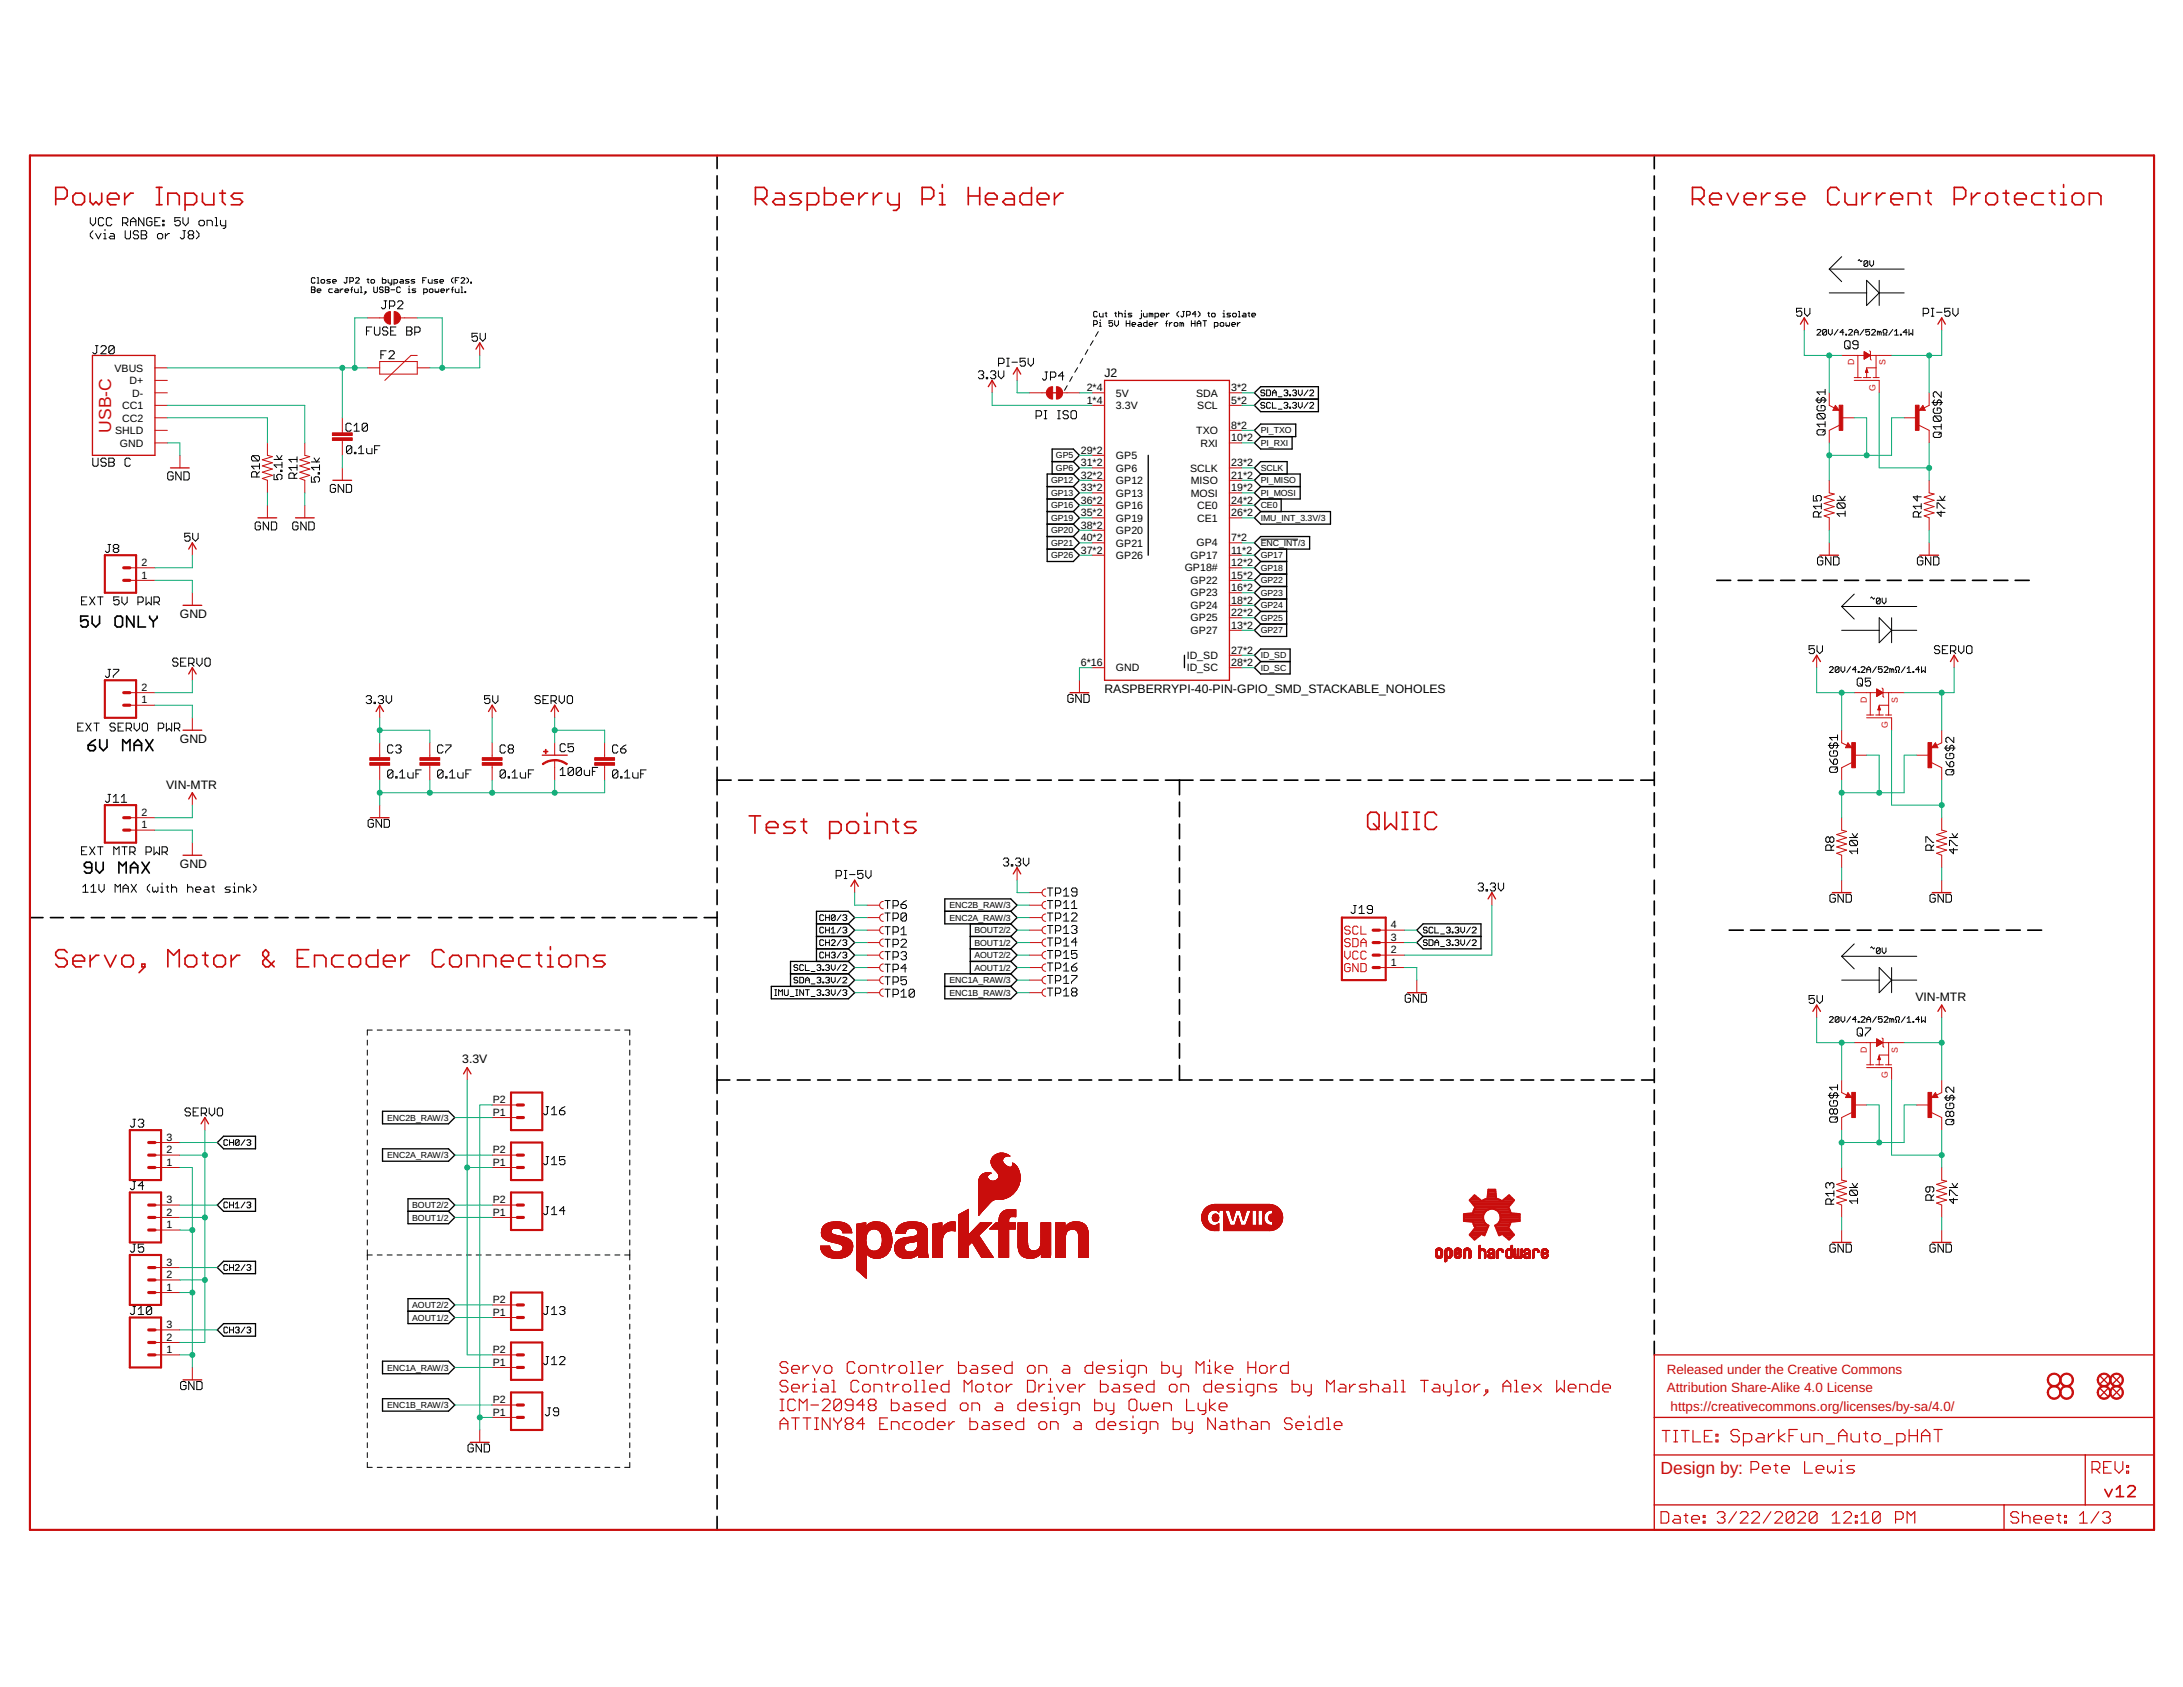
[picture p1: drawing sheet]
<svg xmlns="http://www.w3.org/2000/svg" width="279mm" height="216mm" viewBox="0 0 279 216" stroke-linecap="round" stroke-linejoin="round" font-family="sans-serif">
<defs><g id="words">
<g font-size="2.2" fill="#c90d0c">
<text x="14.2" y="55.4" transform="rotate(-90 14.2 55.4)">USB-C</text>
<text x="212.5" y="188.6">Design by:</text>
</g>
<g font-size="1.7" fill="#c90d0c">
<text x="213.3" y="175.8">Released under the Creative Commons</text>
<text x="213.3" y="178.2">Attribution Share-Alike 4.0 License</text>
<text x="213.8" y="180.6">https://creativecommons.org/licenses/by-sa/4.0/</text>
</g>
<g font-size="1.6">
<text x="141.4" y="48.2">J2</text>
<text x="23" y="79.1">GND</text>
<text x="141.4" y="88.7">RASPBERRYPI-40-PIN-GPIO_SMD_STACKABLE_NOHOLES</text>
<text x="23" y="95.1">GND</text>
<text x="21.3" y="101">VIN-MTR</text>
<text x="23" y="111">GND</text>
<text x="245.2" y="128.2">VIN-MTR</text>
<text x="59.2" y="136">3.3V</text>
</g>
<g font-size="1.4">
<text x="14.6" y="47.6">VBUS</text>
<text x="15.6" y="52.3">CC1</text>
<text x="15.6" y="53.9">CC2</text>
<text x="16.6" y="49.2">D+</text>
<text x="16.9" y="50.8">D-</text>
<text x="139.1" y="51.7">1*4</text>
<text x="139.1" y="50.1">2*4</text>
<text x="142.8" y="52.4">3.3V</text>
<text x="142.8" y="50.8">5V</text>
<text x="153.1" y="50.8">SDA</text>
<text x="153.2" y="52.3">SCL</text>
<text x="157.6" y="50.1">3*2</text>
<text x="157.6" y="51.7">5*2</text>
<text x="14.7" y="55.5">SHLD</text>
<text x="15.3" y="57.1">GND</text>
<text x="138.3" y="58">29*2</text>
<text x="138.3" y="59.6">31*2</text>
<text x="142.8" y="58.8">GP5</text>
<text x="153.1" y="55.5">TXO</text>
<text x="153.7" y="57.1">RXI</text>
<text x="157.6" y="59.6">23*2</text>
<text x="157.6" y="56.5">10*2</text>
<text x="157.6" y="54.9">8*2</text>
<text x="138.3" y="61.2">32*2</text>
<text x="138.3" y="62.8">33*2</text>
<text x="138.3" y="64.4">36*2</text>
<text x="142.8" y="60.4">GP6</text>
<text x="142.8" y="62">GP12</text>
<text x="142.8" y="63.6">GP13</text>
<text x="142.8" y="65.1">GP16</text>
<text x="152.3" y="60.3">SCLK</text>
<text x="152.4" y="63.5">MOSI</text>
<text x="152.4" y="61.9">MISO</text>
<text x="153.2" y="65.1">CE0</text>
<text x="157.6" y="62.8">19*2</text>
<text x="157.6" y="61.2">21*2</text>
<text x="157.6" y="64.4">24*2</text>
<text x="138.3" y="66">35*2</text>
<text x="138.3" y="70.8">37*2</text>
<text x="138.3" y="67.6">38*2</text>
<text x="138.3" y="69.2">40*2</text>
<text x="142.8" y="66.7">GP19</text>
<text x="142.8" y="71.5">GP26</text>
<text x="142.8" y="68.3">GP20</text>
<text x="142.8" y="69.9">GP21</text>
<text x="152.4" y="71.5">GP17</text>
<text x="153.2" y="69.9">GP4</text>
<text x="153.2" y="66.7">CE1</text>
<text x="157.6" y="69.2">7*2</text>
<text x="157.6" y="70.8">11*2</text>
<text x="157.6" y="66">26*2</text>
<text x="18.1" y="74">1</text>
<text x="18.1" y="72.4">2</text>
<text x="151.6" y="73.1">GP18#</text>
<text x="152.4" y="74.7">GP22</text>
<text x="152.4" y="77.9">GP24</text>
<text x="152.4" y="76.3">GP23</text>
<text x="157.6" y="74">15*2</text>
<text x="157.6" y="77.2">18*2</text>
<text x="157.6" y="75.6">16*2</text>
<text x="157.6" y="72.4">12*2</text>
<text x="152.4" y="81.1">GP27</text>
<text x="152.4" y="79.5">GP25</text>
<text x="157.6" y="80.4">13*2</text>
<text x="157.6" y="78.8">22*2</text>
<text x="157.6" y="83.6">27*2</text>
<text x="18.1" y="88.4">2</text>
<text x="138.3" y="85.2">6*16</text>
<text x="142.8" y="85.9">GND</text>
<text x="151.9" y="84.3">ID_SD</text>
<text x="151.9" y="85.9">ID_SC</text>
<text x="157.6" y="85.2">28*2</text>
<text x="18.1" y="90">1</text>
<text x="18.1" y="106">1</text>
<text x="18.1" y="104.4">2</text>
<text x="178" y="118.8">4</text>
<text x="178" y="123.6">1</text>
<text x="178" y="122">2</text>
<text x="178" y="120.4">3</text>
<text x="63.1" y="142.8">P1</text>
<text x="63.1" y="141.2">P2</text>
<text x="21.3" y="149.2">1</text>
<text x="21.3" y="147.6">2</text>
<text x="21.3" y="146">3</text>
<text x="63.1" y="149.2">P1</text>
<text x="63.1" y="147.6">P2</text>
<text x="21.3" y="155.6">2</text>
<text x="21.3" y="154">3</text>
<text x="63.1" y="155.6">P1</text>
<text x="63.1" y="154">P2</text>
<text x="21.3" y="157.2">1</text>
<text x="21.3" y="162">3</text>
<text x="21.3" y="165.2">1</text>
<text x="21.3" y="163.6">2</text>
<text x="63.1" y="166.8">P2</text>
<text x="21.3" y="173.2">1</text>
<text x="21.3" y="171.6">2</text>
<text x="21.3" y="170">3</text>
<text x="63.1" y="173.2">P2</text>
<text x="63.1" y="168.4">P1</text>
<text x="63.1" y="179.6">P2</text>
<text x="63.1" y="174.8">P1</text>
<text x="63.1" y="181.2">P1</text>
</g>
<g font-size="1.1" fill="#c90d0c">
<text x="237.3" y="46.8" transform="rotate(-90 237.3 46.8)">D</text>
<text x="241.3" y="46.8" transform="rotate(-90 241.3 46.8)">S</text>
<text x="240" y="50" transform="rotate(-90 240 50)">G</text>
<text x="238.9" y="89.9" transform="rotate(-90 238.9 89.9)">D</text>
<text x="242.9" y="89.9" transform="rotate(-90 242.9 89.9)">S</text>
<text x="241.6" y="93.2" transform="rotate(-90 241.6 93.2)">G</text>
<text x="238.9" y="134.7" transform="rotate(-90 238.9 134.7)">D</text>
<text x="241.6" y="138" transform="rotate(-90 241.6 138)">G</text>
<text x="242.9" y="134.7" transform="rotate(-90 242.9 134.7)">S</text>
</g>
<g font-size="1.1">
<text x="135.1" y="58.7">GP5</text>
<text x="161.4" y="57.1">PI_RXI</text>
<text x="161.4" y="55.5">PI_TXO</text>
<text x="134.5" y="61.9">GP12</text>
<text x="134.5" y="63.5">GP13</text>
<text x="134.5" y="65.1">GP16</text>
<text x="135.1" y="60.3">GP6</text>
<text x="161.4" y="65.1">CE0</text>
<text x="161.4" y="63.5">PI_MOSI</text>
<text x="161.4" y="60.3">SCLK</text>
<text x="161.4" y="61.9">PI_MISO</text>
<text x="134.5" y="66.7">GP19</text>
<text x="134.5" y="68.3">GP20</text>
<text x="134.5" y="69.9">GP21</text>
<text x="134.5" y="71.5">GP26</text>
<text x="161.4" y="69.9">ENC_INT/3</text>
<text x="161.4" y="71.5">GP17</text>
<text x="161.4" y="66.7">IMU_INT_3.3V/3</text>
<text x="161.4" y="77.9">GP24</text>
<text x="161.4" y="76.3">GP23</text>
<text x="161.4" y="74.7">GP22</text>
<text x="161.4" y="73.1">GP18</text>
<text x="161.4" y="81.1">GP27</text>
<text x="161.4" y="79.5">GP25</text>
<text x="161.4" y="85.9">ID_SC</text>
<text x="161.4" y="84.3">ID_SD</text>
<text x="121.5" y="116.2">ENC2B_RAW/3</text>
<text x="121.5" y="117.8">ENC2A_RAW/3</text>
<text x="124.7" y="119.4">BOUT2/2</text>
<text x="121.5" y="125.8">ENC1A_RAW/3</text>
<text x="124.7" y="124.2">AOUT1/2</text>
<text x="124.7" y="122.6">AOUT2/2</text>
<text x="124.7" y="121">BOUT1/2</text>
<text x="121.5" y="127.4">ENC1B_RAW/3</text>
<text x="49.6" y="143.4">ENC2B_RAW/3</text>
<text x="49.6" y="148.2">ENC2A_RAW/3</text>
<text x="52.7" y="154.6">BOUT2/2</text>
<text x="52.7" y="156.2">BOUT1/2</text>
<text x="52.7" y="167.4">AOUT2/2</text>
<text x="52.7" y="169">AOUT1/2</text>
<text x="49.6" y="175.4">ENC1A_RAW/3</text>
<text x="49.6" y="180.2">ENC1B_RAW/3</text>
</g>
</g></defs>
<g fill="none" stroke="#000" stroke-width=".21">
<path d="M91.8 19.9v1.7M211.7 19.9v1.7M91.8 22.5v1.7M91.8 25.1v1.7M91.8 27.7v1.7M91.8 30.3v1.7M91.8 32.9v1.7M91.8 35.6v1.6M91.8 38.2v1.6M211.7 22.5v1.7M211.7 25.2v1.6M211.7 27.8v1.7"/>
<path d="M211.7 30.4v1.7M211.7 33v1.7M211.7 35.7v1.7M211.7 38.3v1.7M91.8 40.8v1.6M91.8 43.4v1.6M91.8 46v1.7M91.8 48.6v1.7M91.8 51.2v1.7M91.8 53.8v1.7M91.8 56.4v1.7M91.8 59v1.7"/>
<path d="M211.7 40.9v1.7M211.7 43.6v1.7M211.7 46.2v1.7M211.7 48.8v1.7M211.7 51.5v1.6M211.7 54.1v1.7M211.7 56.7v1.7M211.7 59.4v1.6M11.3 78.8h-1v.7l.5-.2h.2l.3 .2v.5l-.3 .2h-.4l-.3-.2M11.8 78.8v1l.5 .4 .4-.4v-1M14.7 79.1l.3-.3h.5l.2 .3v.9l-.2 .2h-.5l-.3-.2zM17.1 78.8v1.4l-.9-1.4v1.4"/>
<path d="M17.7 78.8v1.4h.9M19.2 78.8v.3l.4 .4M19.6 79.5v.7M20.1 78.8v.3l-.5 .4M91.8 61.7v1.6M91.8 64.3v1.6M91.8 66.9v1.6M91.8 69.5v1.6M91.8 72.1v1.6M91.8 74.7v1.7M91.8 77.3v1.7M91.8 79.9v1.7"/>
<path d="M211.7 62v1.7M211.7 64.6v1.7M211.7 67.2v1.7M211.7 69.9v1.7M211.7 72.5v1.7M211.7 75.1v1.7M211.7 77.8v1.7M219.7 74.3h1.8M222.5 74.3h1.7M225.2 74.3h1.8M227.9 74.3h1.8M230.6 74.3h1.8"/>
<path d="M233.4 74.3h1.7M236.1 74.3h1.8M238.8 74.3h1.8M241.6 74.3h1.7M244.3 74.3h1.8M247 74.3h1.8M249.7 74.3h1.8M252.5 74.3h1.8M255.2 74.3h1.8M257.9 74.3h1.8M11.3 95.4h.7l.2 .2v.2l-.2 .3h-.5l-.2-.3zM12.2 94.7l-.5 .2-.4 .5"/>
<path d="M12.8 94.7v.9l.4 .5 .5-.5v-.9M15.7 96.1v-1.4l.5 .4 .4-.4v1.4M17.2 95.4h.9M17.2 96.1v-1l.5-.4 .4 .4v1M18.6 94.7l1 1.4M19.6 94.7l-1 1.4M91.8 82.5v1.7M91.8 85.1v1.7M91.8 87.7v1.7M91.8 90.4v1.6M91.8 93v1.6M91.8 95.6v1.6"/>
<path d="M91.8 98.2v3.5M91.8 99.8h1.8M94.5 99.8h1.8M97.3 99.8h1.7M100 99.8h1.8M102.7 99.8h1.8M105.5 99.8h1.7M108.2 99.8h1.8M110.9 99.8h1.8M113.6 99.8h1.8M116.4 99.8h1.8M119.1 99.8h1.8"/>
<path d="M121.8 99.8h1.8M124.6 99.8h1.8M127.3 99.8h1.8M130 99.8h1.8M132.8 99.8h1.8M135.5 99.8h1.8M138.2 99.8h1.8M141 99.8h1.8M143.7 99.8h1.8M146.4 99.8h1.8M149.2 99.8h3.5M151 99.8v1.9"/>
<path d="M153.6 99.8h1.8M156.3 99.8h1.8M159 99.8h1.7M161.7 99.8h1.7M164.4 99.8h1.7M167 99.8h1.8M169.7 99.8h1.8M172.4 99.8h1.8M175.1 99.8h1.7M177.8 99.8h1.7M180.5 99.8h1.7M183.2 99.8h1.7"/>
<path d="M185.8 99.8h1.8M188.5 99.8h1.8M191.2 99.8h1.8M193.9 99.8h1.7M196.6 99.8h1.7M199.3 99.8h1.7M201.9 99.8h1.8M204.6 99.8h1.8M207.3 99.8h1.7M210 99.8h1.7M211.7 80.4v1.7M211.7 83v1.7"/>
<path d="M211.7 85.7v1.7M211.7 88.3v1.7M211.7 90.9v1.7M211.7 93.6v1.6M211.7 96.2v1.7M211.7 98.8v1.7M3.8 117.4h1.7M6.5 117.4h1.6M9.1 117.4h1.6M11.7 117.4h1.7M11.7 111h-.7l-.2-.2v-.2l.2-.3h.5l.2 .3v.9l-.2 .2h-.5l-.2-.2M12.3 110.3v1l.4 .4 .5-.4v-1"/>
<path d="M14.3 117.4h1.7M15.2 111.7v-1.4l.5 .5 .5-.5v1.4M16.7 111h.9M16.7 111.7v-.9l.5-.5 .4 .5v.9M16.9 117.4h1.7M18.2 110.3l.9 1.4M19.1 110.3l-.9 1.4M19.5 117.4h1.7M22.1 117.4h1.7M24.7 117.4h1.7M27.4 117.4h1.6M30 117.4h1.6"/>
<path d="M32.6 117.4h1.7M35.2 117.4h1.7M37.8 117.4h1.7M40.4 117.4h1.7M43.1 117.4h1.6M45.7 117.4h1.6M48.3 117.4h1.7M50.9 117.4h1.7M53.5 117.4h1.7M56.1 117.4h1.7M58.7 117.4h1.7M61.4 117.4h1.6"/>
<path d="M64 117.4h1.6M66.6 117.4h1.7M69.2 117.4h1.7M71.8 117.4h1.7M74.4 117.4h1.7M77 117.4h1.7M79.7 117.4h1.6M82.3 117.4h1.6M84.9 117.4h1.7M87.5 117.4h1.7M90.1 117.4h1.7M91.8 102.7v1.8"/>
<path d="M91.8 105.5v1.8M91.8 108.3v1.8M91.8 111.1v1.8M91.8 113.9v1.9M91.8 116.7v1.9M91.8 119.5v1.9M151 102.7v1.8M151 105.5v1.8M151 108.3v1.8M151 111.1v1.8M151 113.9v1.9M151 116.7v1.9"/>
<path d="M151 119.5v1.9M211.7 101.5v1.6M211.7 104.1v1.7M211.7 106.7v1.7M211.7 109.3v1.7M211.7 112.6v1.8M211.7 115.3v1.8M211.7 118v1.7M221.3 119h1.8M224 119h1.8M226.8 119h1.8M229.5 119h1.8"/>
<path d="M232.2 119h1.8M235 119h1.7M237.7 119h1.8M240.4 119h1.8M243.1 119h1.8M245.9 119h1.8M248.6 119h1.8M251.3 119h1.8M254.1 119h1.7M256.8 119h1.8M259.5 119h1.8M91.8 122.3v1.9"/>
<path d="M91.8 125.1v1.9M91.8 127.9v1.9M91.8 130.7v1.9M91.8 133.6v1.8M91.8 136.4v3.5M91.8 138.2h1.6M94.4 138.2h1.6M96.9 138.2h1.7M99.5 138.2h1.6M102.1 138.2h1.6M104.6 138.2h1.7M107.2 138.2h1.6"/>
<path d="M109.8 138.2h1.6M112.4 138.2h1.6M114.9 138.2h1.7M117.5 138.2h1.6M120.1 138.2h1.6M122.7 138.2h1.6M125.2 138.2h1.7M127.8 138.2h1.6M130.4 138.2h1.6M132.9 138.2h1.7M135.5 138.2h1.6M138.1 138.2h1.6"/>
<path d="M140.7 138.2h1.6M143.2 138.2h1.7M145.8 138.2h1.6M148.4 138.2h1.6M150.9 138.2h1.7M151 122.3v1.9M151 125.1v1.9M151 127.9v1.9M151 130.7v1.9M151 133.6v1.8M151 136.4v1.8M153.5 138.2h1.7"/>
<path d="M156.1 138.2h1.6M158.7 138.2h1.6M161.2 138.2h1.7M163.8 138.2h1.6M166.4 138.2h1.6M169 138.2h1.6M171.5 138.2h1.6M174.1 138.2h1.6M176.7 138.2h1.6M179.2 138.2h1.7M181.8 138.2h1.6M184.4 138.2h1.6"/>
<path d="M186.9 138.2h1.7M189.5 138.2h1.7M192.1 138.2h1.6M194.7 138.2h1.6M197.2 138.2h1.7M199.8 138.2h1.6M202.4 138.2h1.6M205 138.2h1.6M207.5 138.2h1.6M210.1 138.2h1.6M211.7 120.7v1.7M211.7 123.4v1.7"/>
<path d="M211.7 126v1.8M211.7 128.7v1.8M211.7 131.4v1.8M211.7 134.1v1.7M211.7 136.8v1.7M211.7 139.5v1.7M91.8 140.9v1.7M91.8 143.6v1.7M91.8 146.2v1.7M91.8 148.9v1.7M91.8 151.5v1.7M91.8 154.2v1.7"/>
<path d="M91.8 156.8v1.8M91.8 159.5v1.7M211.7 142.2v1.7M211.7 144.8v1.8M211.7 147.5v1.8M211.7 150.2v1.7M211.7 152.9v1.7M211.7 155.6v1.7M211.7 158.2v1.8M91.8 162.2v1.7M91.8 164.8v1.7M91.8 167.5v1.7"/>
<path d="M91.8 170.1v1.8M91.8 172.8v1.7M91.8 175.5v1.7M91.8 178.1v1.7M211.7 160.9v1.8M211.7 163.6v1.8M211.7 166.3v1.7M211.7 169v1.7M211.7 171.7v1.7M91.8 180.8v1.7M91.8 183.4v1.7M91.8 186.1v1.7"/>
<path d="M91.8 188.8v1.7M91.8 191.4v1.7M91.8 194.1v1.7"/>
</g>
<g fill="none" stroke="#000" stroke-width=".13">
<path d="M11.6 27.9v.6l.3 .4 .3-.4v-.6M11.9 29.5l-.3 .4v.3l.3 .4M12.2 29.9l.4 .7 .3-.7M13.3 28l-.2-.1h-.3l-.2 .1v.7l.2 .2h.3l.2-.2M13.3 29.9h.1v.7M13.3 30.6h.3M13.4 29.4v.1M14.1 29.9h.4l.1 .2v.5h-.5l-.1-.2 .1-.2h.5M14.3 28l-.2-.1h-.3l-.2 .1v.7l.2 .2h.3l.2-.2M15.7 28.5h.5l.2-.1v-.4l-.2-.1h-.5v1M16 28.5l.4 .4M16 29.5v.9l.2 .2h.3l.2-.2v-.9"/>
<path d="M16.7 28.9v-.7l.4-.3 .3 .3v.7M16.7 28.4h.7M17.7 29.7l-.1-.2h-.4l-.1 .2v.2l.1 .2h.4l.1 .1v.2l-.1 .2h-.4l-.1-.2M18.1 29.5h.5l.2 .2v.2l-.2 .2 .2 .1v.2l-.2 .2h-.5zM18.1 30.1h.5M18.4 27.9v1l-.7-1v1M19.5 28l-.2-.1h-.4l-.1 .1v.7l.1 .2h.4l.2-.2v-.3h-.4M19.8 28.4h.4M20.2 30.1l.1-.2h.4l.1 .2v.3l-.1 .2h-.4l-.1-.2zM20.5 27.9h-.7v1h.7M20.8 28.7h.2v.2h-.2zM20.8 28.2h.2v.2h-.2z"/>
<path d="M21.2 29.9v.7M21.7 29.9h-.2l-.3 .3M23.1 27.9h-.7v.5l.3-.2h.2l.2 .2v.3l-.2 .2h-.4l-.1-.2M23.4 27.9v.6l.3 .4 .4-.4v-.6M23.4 29.5h.3M23.6 29.5v.9l-.2 .2h-.2l-.1-.2M24.3 30.1l-.2-.2v-.2l.2-.2h.3l.2 .2v.2l-.2 .2M24.3 30.1l-.2 .1v.2l.2 .2h.3l.2-.2v-.2l-.2-.1M24.3 30.1h.3M25.1 29.5l.4 .4v.3l-.4 .4M25.5 28.4l.1-.2h.4l.2 .2v.3l-.2 .2h-.4l-.1-.2zM26.5 28.9v-.7h.5l.2 .2v.5"/>
<path d="M27.5 27.9h.2v1M27.5 28.9h.4M28.2 28.2v.5l.2 .2h.5M28.9 28.2v.9l-.2 .1h-.1M39.9 36.7h.3l.1 .2-.1 .2 .1 .2-.1 .1h-.3zM39.9 37.1h.3M40.3 35.6l-.1-.1h-.2l-.1 .1v.5l.1 .1h.2l.1-.1M40.6 35.5h.1v.7M40.6 36.2h.2M40.6 37.2h.5l-.1-.2h-.3l-.1 .1v.2l.1 .1h.3M41.1 35.9l.1-.1h.2l.2 .1v.2l-.2 .1h-.2l-.1-.1zM42.3 35.8h-.3l-.2 .1 .2 .1h.2l.1 .1-.1 .1h-.4"/>
<path d="M42.5 37h-.3l-.1 .1v.2l.1 .1h.3M42.6 36h.4l-.1-.2h-.2l-.1 .1v.2l.1 .1h.2M42.9 37h.3l.1 .1v.3h-.4l-.1-.1 .1-.1h.4M43.5 37v.4M43.9 37h-.1l-.3 .2M44.2 37.2h.4l-.1-.2h-.2l-.1 .1v.2l.1 .1h.2M44.3 35.5h.2M44.4 35.5v.6l-.1 .1-.3-.1M44.8 36h.3l.1-.1v-.3l-.1-.1h-.3v.7M44.9 37.1h.2M45.1 36.7l-.1 .2v.5M45.4 37v.3l.1 .1h.3v-.4"/>
<path d="M45.5 35.6l.1-.1h.3l.1 .1v.2l-.5 .4h.5M46.1 36.7h.1v.7M46.1 37.4h.3M46.7 37.3h.1v.1h-.1zM46.8 37.4l-.2 .3M47 35.8h.2M47.1 35.6v.5l.1 .1M47.5 35.9l.1-.1h.2l.1 .1v.2l-.1 .1h-.2l-.1-.1zM47.8 36.7v.6l.2 .1h.2l.1-.1v-.6M48.9 35.5v.7h.4l.1-.1v-.2l-.1-.1h-.4M49 36.9l-.1-.2h-.2l-.1 .3 .1 .1h.2l.1 .2-.1 .1h-.2l-.1-.1M49.1 38.5h.4"/>
<path d="M49.3 36.7h.4l.1 .2-.1 .2 .1 .2-.1 .1h-.4zM49.3 37.1h.4M49.3 38.5v.8l-.2 .2h-.1l-.2-.2M49.7 35.8v.3l.1 .1h.3M49.8 39.2h.6l.1-.2v-.3l-.1-.2h-.6v1M50 37.1h.5M50.1 35.8v.6l-.2 .1M50.4 36.2h.4l.1-.1v-.2l-.1-.1h-.4v.7M50.9 38.7l.2-.2h.3l.2 .2v.1l-.7 .7h.7M51.2 36.9l-.1-.2h-.2l-.1 .2v.4l.1 .1h.2l.1-.1M51.3 35.8h.2l.1 .1v.3h-.3l-.1-.1 .1-.1h.3M52.3 37.4h.2"/>
<path d="M52.3 37h.1v.4M52.4 35.8h-.4l-.1 .1 .5 .2-.2 .1h-.3M52.4 36.6v.1M53.1 35.8h-.4l-.1 .1 .1 .1h.3l.1 .1-.1 .1h-.4M53.2 37h-.3l-.2 .1 .2 .1h.2l.1 .1-.1 .1h-.4M54.1 35.9h.2M54.2 37.4h.4l.1-.1v-.2l-.1-.1h-.4v.7M54.6 35.5h-.5v.7M54.8 35.8v.3l.1 .1h.4v-.4M54.9 37.1l.2-.1h.2l.1 .1v.2l-.1 .1h-.2l-.2-.1zM55.7 37v.3l.1 .1 .1-.1 .1 .1 .2-.1v-.3M56 35.8h-.3l-.1 .1 .1 .1h.2l.1 .1-.1 .1h-.3"/>
<path d="M56.3 36h.5l-.1-.2h-.3l-.1 .1v.2l.1 .1h.3M56.4 37.2h.5l-.1-.2h-.3l-.1 .1v.2l.1 .1h.3M57.2 37v.4M57.5 37l-.3 .2M57.8 37.1h.2M58 35.5l-.2 .3v.2l.2 .2M58 36.7l-.1 .2v.5M58.3 35.9h.2M58.3 37v.3l.1 .1h.3v-.4M58.7 35.5h-.4v.7M59 35.6l.1-.1h.3l.1 .1v.2l-.5 .4h.5M59 36.7h.1v.7"/>
<path d="M59 37.4h.2M59.5 37.3h.1v.1h-.1zM59.7 35.5l.3 .3v.2l-.3 .2M60.2 36.1h.1v.1h-.1zM140.4 40l-.1-.1h-.2l-.1 .1v.4l.1 .2h.2l.1-.2M141.6 40v.4l.1 .2M142.8 40v.4l.1 .2M143.2 39.9v.7M144 39.7v.2M146.1 39.7v.2M150.9 39.9l-.3 .2v.2l.3 .3M151.4 39.9h.2"/>
<path d="M151.5 39.9v.5l-.1 .2-.3-.2M153.4 39.9l.2 .2v.2l-.2 .3M154.7 40v.4l.1 .2M156.7 39.7v.2M158.5 39.9h.1v.7M159.9 40v.4l.1 .2M230.6 39.5h-.7v.5l.4-.2h.1l.2 .2v.3l-.2 .2h-.3l-.2-.2M231 39.5v.6l.3 .4 .3-.4v-.6M234.1 34.4h9.6M234.1 34.4l1.6 1.6M234.1 37.5h4.8M235.7 32.9l-1.6 1.5"/>
<path d="M237.8 33.4l.2-.2 .2 .3 .1-.1M238.9 35.9l1.6 1.6-1.6 1.6zM239.1 33.5l-.2-.1h-.2l-.1 .1v.5M239.1 33.5v.5l-.2 .1h-.2l-.1-.1M239.1 33.5l-.5 .5M239.3 33.4v.4l.2 .3 .3-.3v-.4M240.5 35.9v3.2M240.5 37.5h3.2M247.2 39.5h.3M247.4 39.5v1M247.9 40h.7M249.6 39.5h-.7v.5l.3-.2h.2l.2 .2v.3l-.2 .2h-.3l-.2-.2"/>
<path d="M249.9 39.5v.6l.4 .4 .3-.4v-.6M11.9 58.6v.9l.1 .2h.4l.2-.2v-.9M12.2 44.2h.4M12.4 44.2v.9l-.2 .2h-.2l-.1-.2M12.9 44.4l.2-.2h.3l.2 .2v.2l-.7 .7h.7M13.6 58.8l-.2-.2h-.3l-.2 .2v.2l.2 .2h.3l.2 .1v.2l-.2 .2h-.3l-.2-.2M13.9 58.6h.6l.1 .2v.2l-.1 .2 .1 .1v.2l-.1 .2h-.6zM13.9 59.2h.6M14.6 44.4l-.1-.2h-.4l-.2 .2v.7M14.6 44.4v.7l-.1 .2h-.4l-.2-.2M14.6 44.4l-.7 .7M16.7 58.8l-.2-.2h-.3l-.2 .2v.7l.2 .2h.3l.2-.2"/>
<path d="M32.4 58.3l-.2 .2v.3l.2 .2h.6M32.4 58.3h.6l.2 .2v.3l-.2 .2M32.4 58.3l.6 .7M33.2 59.7h-1l.3 .3M33.2 59.3v.7M35.1 58.8h1M35.4 58.3l.4 .5 .3-.5M36.1 59.2v.6M36.1 59.5h-1l.3 .3M38 58.8h-1l.3 .3M38 59.8h-1l.3 .4M38 58.5v.6"/>
<path d="M38 59.5v.7M39.9 59.1h1M40.2 58.6l.3 .5 .4-.5M40.9 59.5v.7M40.9 59.8h-1l.3 .4M45 54.3l-.2-.1h-.4l-.1 .1v.7l.1 .2h.4l.2-.2M45 57.2l-.1-.2h-.4l-.2 .2v.7M45 57.2v.7l-.1 .2h-.4l-.2-.2M45 57.2l-.7 .7M45.3 55.2h.7M45.3 54.5l.4-.3v1M45.4 57.9h.2v.2h-.2z"/>
<path d="M45.9 57.4l.3-.4v1.1M45.9 58.1h.7M46.9 42.4h.3M46.9 57.4v.5l.2 .2h.5v-.7M47 54.3l-.6 .7M47 54.3l-.1-.1h-.4l-.1 .1v.7M47 54.3v.7l-.1 .2h-.4l-.1-.2M47.6 41.8h-.7v1.1M47.9 41.8v.9l.2 .2h.4l.1-.2v-.9M47.9 57.6h.4M48.6 57h-.7v1.1M48.7 45.4h.4"/>
<path d="M49.4 44.9h-.7v1M49.6 42l-.1-.2h-.4l-.1 .2v.2l.1 .2h.4l.1 .1v.2l-.1 .2h-.4l-.1-.2M49.8 45.1l.2-.2h.3l.2 .2v.1l-.7 .7h.7M50 42.4h.3M50.7 41.8h-.7v1.1h.7M52 41.8h.6l.1 .2v.2l-.1 .2 .1 .1v.2l-.1 .2h-.6zM52 42.4h.6M53.1 42.5h.5l.2-.1v-.4l-.2-.2h-.5v1.1M61.1 42.7h-.7v.5l.4-.2h.1l.2 .2v.3l-.2 .2h-.3l-.2-.2M61.4 42.7v.6l.4 .4 .3-.4v-.6M125.2 47.6l.2-.1h.3l.2 .1v.2l-.2 .2M125.6 48h.1"/>
<path d="M125.7 48l.2 .1v.2l-.2 .2h-.3l-.2-.2M126.2 48.3h.2v.2h-.2zM126.8 47.6l.1-.1h.4l.1 .1v.2l-.1 .2M127.1 48h.2M127.3 48l.1 .1v.2l-.1 .2h-.4l-.1-.2M127.8 47.5v.6l.3 .4 .4-.4v-.6M127.8 46.5h.5l.2-.1v-.4l-.2-.2h-.5v1.1M128.8 45.8h.4M128.8 46.9h.4M129 45.8v1.1M129.5 46.4h.7M131.2 45.8h-.6v.6l.3-.2h.2l.1 .2v.3l-.1 .2h-.4l-.1-.2"/>
<path d="M131.6 45.8v.7l.3 .4 .4-.4v-.7M132.6 53.3h.5l.2-.2v-.4l-.2-.1h-.5v1M133.6 52.6h.4M133.6 53.6h.4M133.8 47.6h.3M133.8 52.6v1M133.9 47.6v.9l-.1 .1h-.2l-.2-.1M134.5 48.3h.5l.1-.2v-.3l-.1-.2h-.5v1M135.4 52.6h.3M135.4 53.6h.3M135.5 52.6v1M136.2 48.1h-.7l.5-.5v1"/>
<path d="M136.6 49.4l-.4 .6M136.7 52.7l-.1-.1h-.4l-.1 .1v.2l.1 .2h.4l.1 .2v.1l-.1 .2h-.4l-.1-.2M137.2 48.2l-.3 .6M137.2 52.6h.4l.2 .1v.7l-.2 .2h-.4l-.1-.2v-.7zM137.9 47.1l-.3 .5M138.6 45.9l-.4 .6M139.2 44.7l-.3 .7M139.9 43.6l-.3 .6M140 41.5h.3l.1-.1v-.2l-.1-.2h-.3v.8M140.6 42.4l-.4 .7M140.7 40.1v.3l.1 .2h.4v-.5M140.7 41.3h.1v.5"/>
<path d="M140.7 41.8h.2M140.8 40.9v.1M141.4 40.1h.3M142.4 41h-.5v.4l.3-.1 .2 .1v.2l-.1 .2h-.3l-.1-.2M142.7 40.1h.2M142.7 41v.5l.2 .3 .3-.3v-.5M143.2 40.2l.1-.1h.2l.1 .1v.4M143.9 40.6h.2M143.9 40.1h.1v.5M144.1 41v.8M144.1 41.4h.5M144.6 41v.8"/>
<path d="M144.9 40.1h-.4l-.1 .1 .1 .1h.2l.2 .1-.2 .2h-.3M144.9 41.5h.5l-.2-.2h-.2l-.1 .1v.2l.1 .2h.2M145.7 41.3h.3l.1 .1v.4h-.4l-.1-.2 .1-.1h.4M146.1 40.1v.6l-.2 .1M146.3 40.1v.3l.2 .2h.3v-.5M146.8 41v.8h-.3l-.2-.2v-.2l.2-.1h.3M147.1 41.5h.5l-.2-.2h-.2l-.1 .1v.2l.1 .2h.2M147.3 40.2l-.2-.1v.5M147.3 40.2v.4M147.3 40.2l.1-.1 .2 .1v.4M147.8 40.6h.4l.1-.2v-.2l-.1-.1h-.4v.7M147.8 41.3v.5"/>
<path d="M148.2 41.3h-.1l-.3 .2M148.6 40.3h.4l-.1-.2h-.2l-.1 .1v.2l.1 .2h.2M149.2 41.4h.2M149.3 40.1v.5M149.4 41l-.1 .2v.6M149.6 40.1l-.3 .2M149.7 41.3v.5M150 41.3l-.3 .2M150.4 41.3h.2l.1 .1v.2l-.1 .2h-.2l-.1-.2v-.2zM151.3 41.4l.1-.1 .1 .1v.4M151.3 41.4l-.3-.1v.5M151.3 41.4v.4"/>
<path d="M151.9 40.3h.3l.1-.1v-.2l-.1-.1h-.3v.7M152.5 41.4h.5M152.5 41v.8M153 41v.8M153.1 40.2h-.5l.4-.3v.7M153.2 41.4h.5M153.2 41.8v-.5l.3-.3 .2 .3v.5M154 41h.4M154.2 41v.8M154.6 40.1h.2M155.1 40.2l.1-.1h.2l.1 .1v.2l-.1 .2h-.2l-.1-.2zM155.4 41.8h.4l.1-.2v-.2l-.1-.1h-.4v.7"/>
<path d="M156.3 41.3h.2l.1 .1v.2l-.1 .2h-.2l-.1-.2v-.2zM156.5 40.6h.3M156.5 40.1h.2v.5M156.9 41.3v.3l.1 .2 .1-.2 .2 .2 .1-.2v-.3M157.5 40.1h-.4l-.1 .1 .1 .1h.3l.1 .1-.1 .2h-.4M157.6 41.5h.5l-.1-.2h-.2l-.2 .1v.2l.2 .2h.2M157.8 40.2l.1-.1h.2l.1 .1v.2l-.1 .2h-.2l-.1-.2zM158.4 41.3v.5M158.5 40.6h.2M158.7 41.3l-.3 .2M159.1 40.1h.2l.2 .1v.4h-.4l-.1-.2 .1-.1h.4M159.7 40.1h.3"/>
<path d="M160.2 40.3h.5l-.1-.2h-.3l-.1 .1v.2l.1 .2h.3M161.9 51.6l-.1-.1h-.3l-.1 .1 .1 .3h.3l.1 .1-.1 .2h-.3l-.1-.1M161.9 50l-.1-.1h-.3l-.1 .1 .1 .3h.3l.1 .1-.1 .3h-.3l-.1-.2M162.1 49.9h.4l.1 .1v.5l-.1 .2h-.4zM162.6 51.6l-.1-.1h-.3l-.1 .1v.5l.1 .1h.3l.1-.1M162.9 50.7v-.5l.2-.3 .2 .3v.5M162.9 51.5v.7h.4M162.9 50.3h.4M163.6 52.4h.5M163.6 50.8h.5M164.3 51.6l.1-.1h.3l.1 .1-.1 .3M164.3 50l.1-.1h.3l.1 .1-.1 .3"/>
<path d="M164.6 51.9h.1M164.6 50.3h.1M164.7 50.3l.1 .1-.1 .3h-.3l-.1-.2M164.7 51.9l.1 .1-.1 .2h-.3l-.1-.1M165.1 52.1h.1v.1h-.1zM165.1 50.5h.1v.2h-.1zM165.4 51.6l.2-.1h.2l.1 .1-.1 .3M165.4 50l.2-.1h.2l.1 .1-.1 .3M165.7 51.9h.1M165.7 50.3h.1M165.8 50.3l.1 .1-.1 .3h-.2l-.2-.2M165.8 51.9l.1 .1-.1 .2h-.2l-.2-.1"/>
<path d="M166.2 49.9v.5l.2 .3 .3-.3v-.5M166.2 51.5v.5l.2 .2 .3-.2v-.5M167.4 51.5l-.5 .7M167.4 49.9l-.5 .8M167.6 51.6l.2-.1h.2l.1 .1v.2l-.5 .4h.5M167.6 50l.2-.1h.2l.1 .1v.2l-.5 .5h.5M232.4 51.2h1.4M232.6 42.3l.1-.1h.2l.1 .1v.1l-.4 .5h.4M232.7 51.9l-.1 .2v.3l.1 .2h.7l.2-.2v-.3l-.2-.2h-.3v.3M232.7 50.9l-.1 .1v.4l.1 .1h.2l.2-.1v-.4l.2-.1h.1l.2 .1v.4l-.2 .1M232.7 52.9l-.1 .2v.3l.1 .2h.7M232.7 55h.7l.2 .2v.3l-.2 .2h-.7l-.1-.2v-.3z"/>
<path d="M232.7 52.9h.7l.2 .2v.3l-.2 .2M232.7 52.9l.7 .7M233.6 49.8v.7M233.6 54v.6M233.6 55l-.3 .3M233.6 54.3h-1l.3 .3M233.6 50.2h-1l.3 .3M233.8 42.3v.5l-.1 .1h-.3l-.1-.1M233.8 42.3l-.1-.1h-.3l-.1 .1v.5M233.8 42.3l-.5 .5M234 42.2v.5l.3 .2 .2-.2v-.5M235.2 42.2l-.4 .7"/>
<path d="M236 42.5h-.5l.4-.3v.7M236.2 42.8h.1v.1h-.1zM236.3 43.6h.3l.2 .2v.7l-.2 .1h-.3l-.2-.1v-.7zM236.5 44.3l.3 .3M236.6 42.3l.1-.1h.3l.1 .1v.1l-.5 .5h.5M237.3 42.5h.5M237.3 42.9v-.5l.3-.2 .2 .2v.5M237.8 44.1h-.5l-.2-.2v-.1l.2-.2h.3l.2 .2v.7l-.2 .1h-.3l-.2-.1M238.6 42.2l-.5 .7M239.3 42.2h-.5v.3l.3-.1 .2 .1v.3l-.1 .1h-.3l-.1-.1M239.5 42.3l.2-.1h.2l.1 .1v.1l-.5 .5h.5M240.5 42.5v.4"/>
<path d="M240.5 42.5l-.2-.1v.5M240.5 42.5l.1-.1 .2 .1v.4M241 42.9h.1v-.2l-.1-.2v-.2l.1-.1h.3l.1 .1v.2l-.1 .2v.2h.1M242.3 42.2l-.6 .7M242.5 42.9h.5M242.5 42.4l.2-.2v.7M243.2 42.8h.2v.1h-.2zM244.1 42.5h-.5l.4-.3v.7M244.3 42.2v.7l.3-.2 .2 .2v-.7M246.1 40.1h.6l.1-.1v-.4l-.1-.1h-.6v1M247.2 40.5h.3M247.3 51.5h1.3"/>
<path d="M247.4 55.5l.2-.2h.7l.2 .2v.3l-.2 .2h-.7l-.2-.2zM247.6 53.2h.7l.2 .2v.4l-.2 .1M247.6 51.2l-.2 .2v.3l.2 .2h.2l.1-.2v-.3l.2-.2h.2l.2 .2v.3l-.2 .2M247.6 52.2l-.2 .2v.3l.2 .2h.7l.2-.2v-.3l-.2-.2h-.4v.4M247.6 53.2l-.2 .2v.4l.2 .1h.7M247.6 53.2l.7 .7M248.5 50.1v.7l-.7-.7h-.2l-.2 .2v.4l.2 .1M248.5 54.3v.6M248.5 55.3l-.4 .3M248.5 54.6h-1.1l.4 .3M10.4 76.9h.4M11.1 76.4h-.7v1h.7"/>
<path d="M11.5 76.4l.6 1M12.1 76.4l-.6 1M12.5 76.4h.7M12.8 76.4v1M13.8 69.7h.4M14 69.7v.8l-.2 .2h-.1l-.2-.2M14.7 70.2l-.2-.2v-.2l.2-.1h.3l.2 .1v.2l-.2 .2M14.7 70.2l-.2 .2v.1l.2 .2h.3l.2-.2v-.1l-.2-.2M14.7 70.2h.3M15.2 76.4h-.6v.5l.3-.2h.2l.1 .2v.3l-.1 .2h-.4l-.1-.2M15.6 76.4v.7l.3 .3 .4-.3v-.7M17.7 77.1h.5l.1-.2v-.3l-.1-.2h-.5v1"/>
<path d="M18.7 76.4v1l.3-.3 .4 .3v-1M19.7 77.1h.5l.2-.2v-.3l-.2-.2h-.5v1M20 77.1l.4 .3M22.2 60.6l-.2-.2h-.4l-.1 .2v.7l.1 .1h.4l.2-.1v-.4h-.4M23.2 60.4v1l-.7-1v1M23.5 60.4h.5l.2 .2v.7l-.2 .1h-.5zM24.3 68.2h-.7v.5l.4-.1h.2l.1 .1v.4l-.1 .2h-.4l-.2-.2M24.7 68.2v.7l.3 .4 .4-.4v-.7M32.9 61v-.5l-.2-.1h-.3l-.2 .1v.5h1M33.2 60.4l-.3 .3M33.3 67l-.1-.2h-.4l-.1 .2v.6l.1 .2h.4l.1-.2v-.3h-.3M34.4 66.8v1l-.7-1v1"/>
<path d="M34.7 66.8h.5l.2 .2v.6l-.2 .2h-.5zM35.1 60.7v.7h.5l-.2-.4v-.1l.2-.2h.3l.2 .2v.3l-.2 .2M35.9 60.2h.2v.1h-.2zM37.7 61.2v-.5l-.2-.2h-.4l-.1 .2v.5h1M38 60.5l-.3 .4M38.1 67l-.1-.2h-.4l-.1 .2v.6l.1 .2h.4l.1-.2v-.3h-.3M39.2 66.8v1l-.7-1v1M39.5 66.8h.5l.2 .2v.6l-.2 .2h-.5zM39.9 61v.7h.5l-.2-.3v-.2l.2-.2h.3l.2 .2v.3l-.2 .2M40.7 60.5h.2v.2h-.2zM42.9 62.2l-.1-.2h-.4l-.1 .2v.6l.1 .2h.4l.1-.2v-.3h-.3M44 62v1l-.7-1v1"/>
<path d="M44.3 62h.5l.2 .2v.6l-.2 .2h-.5zM161.4 69h4.7M232.1 63.4v.7h.5l-.2-.5 .2-.2h.3l.2 .2v.3l-.2 .2M232.8 66.2v-.5l-.2-.2h-.3l-.2 .2v.5h1M233.1 64.8h-1l.3 .3M233.1 64.5v.6M233.1 65.5l-.3 .3M233.3 71.4l-.2-.1h-.3l-.2 .1v.7l.2 .2h.3l.2-.2v-.3h-.3M234.3 71.3v1l-.6-1v1M234.7 71.3h.5l.2 .1v.7l-.2 .2h-.5zM235.1 64h1.1M235.3 64.4h.7l.2 .1v.4l-.2 .1"/>
<path d="M235.3 64.4l-.2 .1v.4l.2 .1h.7M235.3 64.4l.7 .6M235.5 63.5l.3 .5 .4-.5M235.7 77.6h9.6M235.7 77.6l1.6 1.6M236.2 65.7h-1.1l.4 .4M236.2 65.4v.7M237.3 76l-1.6 1.6M239.4 76.5l.1-.1 .3 .3 .1-.2M240.5 79.1l1.6 1.6-1.6 1.6zM240.6 76.7l-.1-.2h-.2l-.1 .2v.5M240.6 76.7v.5l-.1 .1h-.2l-.1-.1"/>
<path d="M240.6 76.7l-.4 .5M240.9 76.5v.5l.3 .3 .2-.3v-.5M242.1 79.1v3.2M245.4 63.4v.7l-.5-.5h1M245.6 66.2v-.5l-.2-.2h-.4l-.1 .2v.5h1M245.9 65.5l-.3 .3M245.9 64.8h-1l.3 .3M245.9 64.5v.6M246.1 71.4l-.2-.1h-.3l-.2 .1v.7l.2 .2h.3l.2-.2v-.3h-.4M247.1 71.3v1l-.7-1v1M247.5 71.3h.5l.2 .1v.7l-.2 .2h-.5zM247.9 65v-.6h.2l.7 .6h.1"/>
<path d="M247.9 64h1M248.3 63.5l.3 .5 .3-.5M248.4 65.4v.7l-.5-.5h1M9.9 93h.4M10.6 92.5h-.7v1.1h.7M11 92.5l.7 1.1M11.7 92.5l-.7 1.1M12 92.5h.7M12.4 92.5v1.1M13.8 85.7h.4M14 85.7v.8l-.2 .2h-.1l-.2-.2M14.5 85.7h.7v.1l-.7 .7v.2"/>
<path d="M14.8 92.7l-.2-.2h-.4l-.1 .2v.2l.1 .1h.4l.2 .2v.2l-.2 .2h-.4l-.1-.2M15.1 93h.4M15.8 92.5h-.7v1.1h.7M16.2 93.2h.5l.1-.2v-.3l-.1-.2h-.5v1.1M16.5 93.2l.3 .4M17.2 92.5v.7l.3 .4 .4-.4v-.7M18.2 92.7l.2-.2h.3l.2 .2v.7l-.2 .2h-.3l-.2-.2zM20.3 93.2h.5l.2-.2v-.3l-.2-.2h-.5v1.1M21.3 92.5v1.1l.3-.4 .4 .4v-1.1M22.3 93.2h.5l.2-.2v-.3l-.2-.2h-.5v1.1M22.7 93.2l.3 .4M22.8 84.4l-.2-.2h-.3l-.2 .2v.2l.2 .1h.3l.2 .2v.2l-.2 .2h-.3l-.2-.2"/>
<path d="M23.1 84.7h.4M23.8 84.2h-.7v1.1h.7M24.2 84.9h.5l.1-.2v-.3l-.1-.2h-.5v1.1M24.5 84.9l.3 .4M25.2 84.2v.7l.3 .4 .4-.4v-.7M26.2 84.4l.2-.2h.3l.2 .2v.7l-.2 .2h-.3l-.2-.2zM46.9 89.2l.1-.2h.4l.1 .2v.2l-.1 .1M47.2 89.5h.2M47.4 89.5l.1 .2v.2l-.1 .1h-.4l-.1-.1M47.9 89.9h.1v.1h-.1zM48.4 89.2l.2-.2h.3l.2 .2v.2l-.2 .1M48.7 89.5h.2"/>
<path d="M48.9 89.5l.2 .2v.2l-.2 .1h-.3l-.2-.1M49.4 89v.7l.4 .3 .3-.3v-.7M50.3 95.5l-.2-.2h-.3l-.2 .2v.7l.2 .2h.3l.2-.2M50.3 98.7l-.2-.2h-.3l-.2 .2v.7M50.3 98.7v.7l-.2 .2h-.3l-.2-.2M50.3 98.7l-.7 .7M50.7 99.4h.1v.2h-.1zM50.7 95.5l.1-.2h.4l.1 .2v.2l-.1 .1M51 95.8h.2M51.2 99.6h.6M51.2 98.9l.3-.4v1.1M51.2 95.8l.1 .2v.2l-.1 .2h-.4l-.1-.2"/>
<path d="M52.2 98.9v.5l.2 .2h.5v-.7M53.2 99h.4M53.9 98.5h-.7v1.1M56.7 98.7l-.2-.2h-.3l-.2 .2v.7M56.7 98.7v.7l-.2 .2h-.3l-.2-.2M56.7 95.5l-.2-.2h-.3l-.2 .2v.7l.2 .2h.3l.2-.2M56.7 98.7l-.7 .7M57 99.4h.2v.2h-.2zM57 95.3h.7v.2l-.7 .7v.2M57.6 98.9l.3-.4v1.1M57.6 99.6h.7M58.6 98.9v.5l.2 .2h.5v-.7"/>
<path d="M59.6 99h.4M60.3 98.5h-.7v1.1M62.7 89h-.7v.5l.4-.1h.1l.2 .1v.4l-.2 .1h-.3l-.2-.1M63.1 89v.7l.3 .3 .3-.3v-.7M64.7 98.7l-.2-.2h-.3l-.2 .2v.7M64.7 98.7v.7l-.2 .2h-.3l-.2-.2M64.7 95.5l-.2-.2h-.3l-.2 .2v.7l.2 .2h.3l.2-.2M64.7 98.7l-.7 .7M65 99.4h.2v.2h-.2zM65.2 95.8l-.2-.1v-.2l.2-.2h.4l.1 .2v.2l-.1 .1M65.2 95.8l-.2 .2v.2l.2 .2h.4l.1-.2v-.2l-.1-.2M65.2 95.8h.4"/>
<path d="M65.6 99.6h.6M65.6 98.9l.3-.4v1.1M66.6 98.9v.5l.2 .2h.5v-.7M67.6 99h.4M68.3 98.5h-.7v1.1M69.2 89.2l-.2-.2h-.4l-.1 .2v.2l.1 .1h.4l.2 .2v.2l-.2 .1h-.4l-.1-.1M69.5 89.5h.3M70.2 89h-.7v1h.7M70.5 89.7h.5l.2-.2v-.3l-.2-.2h-.5v1M70.9 89.7l.3 .3M71.6 89v.7l.3 .3 .3-.3v-.7M71.7 98.6l.3-.4v1.1"/>
<path d="M71.7 99.3h.7M72.4 95.4l-.2-.2h-.3l-.2 .2v.6l.2 .2h.3l.2-.2M72.6 89.2l.2-.2h.3l.2 .2v.7l-.2 .1h-.3l-.2-.1zM73.4 98.4l-.2-.2h-.3l-.2 .2v.7M73.4 98.4v.7l-.2 .2h-.3l-.2-.2M73.4 95.2h-.7v.5l.4-.2h.1l.2 .2v.3l-.2 .2h-.3l-.2-.2M73.4 98.4l-.7 .7M74.4 98.4v.7l-.1 .2h-.4l-.2-.2M74.4 98.4l-.1-.2h-.4l-.2 .2v.7M74.4 98.4l-.7 .7M74.8 98.6v.5l.2 .2h.5v-.7M75.8 98.7h.4"/>
<path d="M76.5 98.2h-.7v1.1M79.1 98.7l-.2-.2h-.3l-.2 .2v.7M79.1 98.7v.7l-.2 .2h-.3l-.2-.2M79.1 95.5l-.2-.2h-.3l-.2 .2v.7l.2 .2h.3l.2-.2M79.1 98.7l-.7 .7M79.4 99.4h.2v.2h-.2zM79.4 95.8h.5l.2 .2v.2l-.2 .2h-.3l-.2-.2zM79.9 99.6h.7M79.9 98.9l.4-.4v1.1M80.1 95.3l-.3 .2-.4 .3M81 98.9v.5l.2 .2h.5v-.7M82 99h.4"/>
<path d="M82.7 98.5h-.7v1.1M137.4 89l-.2-.1h-.4l-.1 .1v.7l.1 .2h.4l.2-.2v-.3h-.4M138.4 88.9v1l-.7-1v1M138.7 88.9h.5l.2 .1v.7l-.2 .2h-.5zM232.2 82.6h-.7v.5l.6-.1 .1 .1v.4l-.1 .2h-.4l-.2-.2M232.6 82.6v.7l.3 .4 .4-.4v-.7M234 95.4h1.4M234.1 85.4l.2-.1h.2l.1 .1v.2l-.5 .5h.5M234.2 98.3l.1-.2h.7l.2 .2v.4l-.2 .1h-.7l-.1-.1zM234.2 97.1l.1 .4 .4 .3M234.3 95.1l-.1 .1v.4l.1 .2h.2l.2-.2v-.4l.1-.1h.2l.2 .1v.4l-.2 .2M234.3 96.1l-.1 .2v.3l.1 .2h.7l.2-.2v-.3l-.2-.2h-.3v.3"/>
<path d="M234.8 97.1h.2l.2 .2v.3l-.2 .2h-.3v-.5zM235.2 94v.7M235.2 98.1l-.4 .4M235.2 94.4h-1l.3 .3M235.4 85.4v.5l-.2 .2h-.2l-.1-.2M235.4 85.4l-.2-.1h-.2l-.1 .1v.5M235.4 85.4l-.5 .5M235.6 85.3v.5l.3 .3 .2-.3v-.5M235.7 80.7h4.8M236.9 85.3l-.5 .8M237.6 85.7h-.5l.4-.4v.8M237.8 85.9h.2v.2h-.2z"/>
<path d="M237.9 86.8h.3l.2 .2v.6l-.2 .2h-.3l-.2-.2v-.6zM238 87.5l.4 .3M238.2 85.4l.1-.1h.3l.1 .1v.2l-.5 .5h.5M238.9 86.1v-.5l.3-.3 .2 .3v.5M238.9 85.7h.5M239.4 86.8h-.7v.5l.4-.2h.1l.2 .2v.3l-.2 .2h-.3l-.2-.2M240.2 85.3l-.5 .8M240.9 85.3h-.5v.4l.2-.1 .3 .1v.2l-.1 .2h-.3l-.1-.2M241.2 85.4l.1-.1h.2l.1 .1v.2l-.4 .5h.4M242.1 80.7h3.2M242.1 85.7l-.2-.1v.5M242.1 85.7v.4"/>
<path d="M242.1 85.7l.2-.1 .1 .1v.4M242.6 86.1h.1v-.3l-.1-.1v-.3l.1-.1h.3l.1 .1v.3l-.1 .1v.3h.1M243.8 85.3l-.4 .8M244.1 86.1h.5M244.1 85.6l.2-.3v.8M244.8 85.9h.1v.2h-.1zM245.7 85.7h-.5l.4-.4v.8M245.9 85.3v.8l.3-.3 .2 .3v-.8M248.3 82.8l-.2-.2h-.3l-.2 .2v.2l.2 .1h.3l.2 .2v.2l-.2 .2h-.3l-.2-.2M248.6 83.1h.4M248.9 95.7h1.3M249 97.5l.2 .3 .4 .3"/>
<path d="M249 98.7l.2-.2h.7l.2 .2v.3l-.2 .2h-.7l-.2-.2zM249.2 95.4l-.2 .1v.4l.2 .2h.2l.2-.2v-.4l.1-.1h.2l.2 .1v.4l-.2 .2M249.2 96.4l-.2 .2v.3l.2 .2h.7l.2-.2v-.3l-.2-.2h-.3v.4M249.3 82.6h-.7v1.1h.7M249.6 83.3h.5l.2-.2v-.3l-.2-.2h-.5v1.1M249.7 97.5h.2l.2 .1v.4l-.2 .1h-.3v-.5zM250 83.3l.3 .4M250.1 94.4v.6l-.7-.6h-.2l-.2 .1v.4l.2 .1M250.1 98.5l-.4 .3M250.7 82.6v.7l.3 .4 .4-.4v-.7M251.7 82.8l.2-.2h.3l.2 .2v.7l-.2 .2h-.3l-.2-.2zM10.4 108.9h.4"/>
<path d="M10.6 113.5l.3-.3v1M10.6 114.2h.7M11.1 108.4h-.7v1h.7M11.5 108.4l.6 1M11.6 114.2h.7M11.6 113.5l.4-.3v1M12.1 108.4l-.6 1M12.5 108.4h.7M12.7 113.2v.7l.3 .3 .3-.3v-.7M12.8 108.4v1M13.8 101.7h.4M14 101.7v.8l-.2 .2h-.1l-.2-.2"/>
<path d="M14.5 102.7h.7M14.5 102l.3-.3v1M14.6 109.4v-1l.3 .3 .3-.3v1M14.7 114.2v-1l.4 .3 .3-.3v1M15.5 102.7h.7M15.5 102l.4-.3v1M15.6 108.4h.7M15.7 114.2v-.7l.4-.3 .3 .3v.7M15.7 113.7h.7M15.9 108.4v1M16.6 109.1h.5l.2-.2v-.4l-.2-.1h-.5v1M16.8 113.2l.7 1"/>
<path d="M17 109.1l.3 .3M17.5 113.2l-.7 1M18.7 109.1h.5l.2-.2v-.4l-.2-.1h-.5v1M19.2 113.2l-.3 .3v.4l.3 .3M19.5 113.5v.5l.2 .2 .2-.2 .1 .2 .2-.2v-.5M19.7 108.4v1l.3-.3 .4 .3v-1M20.6 114.2h.3M20.6 113.5h.1v.7M20.7 109.1h.6l.1-.2v-.4l-.1-.1h-.6v1M20.7 113v.2M21.1 109.1l.3 .3M21.3 113.5h.3"/>
<path d="M21.4 113.3v.7l.2 .2M21.9 113.7l.2-.2h.3l.2 .2v.5M21.9 113.2v1M24 113.7l.2-.2h.3l.2 .2v.5M24 113.2v1M25 113.9h.7v-.2l-.2-.2h-.3l-.2 .2v.3l.2 .2h.3M26.2 113.5h.4l.1 .2v.5h-.5l-.1-.2 .1-.1h.5M27.1 113.5h.3M27.3 113.3v.7l.1 .2M29.5 113.5h-.5l-.2 .2 .2 .2h.3l.2 .1-.2 .2h-.5M29.8 114.2h.4M29.8 113.5h.2v.7"/>
<path d="M30 113v.2M30.5 114.2v-.7h.5l.2 .2v.5M31.6 113.2v1M32.1 113.5l-.5 .4 .5 .3M32.4 113.2l.4 .3v.4l-.4 .3M47.8 105l-.2-.1h-.3l-.2 .1v.7l.2 .2h.3l.2-.2v-.3h-.3M48.8 104.9v1l-.7-1v1M49.2 104.9h.5l.1 .1v.7l-.1 .2h-.5zM105.4 118.8l-.1-.1h-.2l-.2 .1v.5l.2 .1h.2l.1-.1M105.4 117.2l-.1-.1h-.2l-.2 .1v.5l.2 .1h.2l.1-.1M105.7 119h.5M105.7 117.1v.7"/>
<path d="M105.7 118.7v.7M105.7 117.4h.5M106.2 117.1v.7M106.2 118.7v.7M106.4 119.4h.5M106.4 118.9l.2-.2v.7M106.9 117.2l-.1-.1h-.3l-.1 .1v.5M106.9 117.2v.5l-.1 .1h-.3l-.1-.1M106.9 117.2l-.5 .5M107 112.1h.5l.2-.2v-.3l-.2-.2h-.5v1M107.6 118.7l-.5 .7M107.6 117.1l-.5 .7"/>
<path d="M107.9 118.8l.1-.1h.2l.2 .1-.2 .2M107.9 117.2l.1-.1h.2l.2 .1-.2 .2M108.1 111.4h.3M108.1 112.4h.3M108.1 119h.1M108.1 117.4h.1M108.2 111.4v1M108.2 119l.2 .2-.2 .2h-.2l-.1-.1M108.2 117.4l.2 .2-.2 .2h-.2l-.1-.1M108.7 111.9h.7M110.4 111.4h-.6v.5l.3-.1h.2l.1 .1v.4l-.1 .1h-.4l-.1-.1M110.8 111.4v.7l.3 .3 .4-.3v-.7"/>
<path d="M113.3 116.8h.6M113.3 118.6h.6M113.3 115.3h.6M113.6 115.3v1M113.6 116.8v1.1M113.6 118.6v1M114.3 117.5h.5l.2-.2v-.3l-.2-.2h-.5v1.1M114.3 115.9h.5l.2-.1v-.4l-.2-.1h-.5v1M114.3 119.3h.5l.2-.2v-.3l-.2-.2h-.5v1M115.3 115.8h.5l.2 .1v.2l-.2 .2h-.3l-.2-.2zM115.3 118.9l.4-.3v1M115.3 119.6h.7"/>
<path d="M116 117l-.2-.2h-.3l-.2 .2v.7M116 117v.7l-.2 .2h-.3l-.2-.2M116 117l-.7 .7M116 115.3l-.7 .5M128.4 110l.2-.2h.3l.2 .2v.2l-.2 .1M128.8 110.3h.1M128.9 110.3l.2 .2v.2l-.2 .1h-.3l-.2-.1M129.4 110.7h.2v.1h-.2zM130 110l.1-.2h.4l.1 .2v.2l-.1 .1M130.3 110.3h.2M130.5 110.3l.1 .2v.2l-.1 .1h-.4l-.1-.1M131 109.8v.7l.3 .3 .4-.3v-.7"/>
<path d="M134 116.8h.7M134 115.3h.7M134 118.4h.7M134 113.6h.7M134.4 113.6v1.1M134.4 115.3v1M134.4 116.8v1.1M134.4 118.4v1.1M135.1 117.5h.5l.2-.2v-.3l-.2-.2h-.5v1.1M135.1 115.9h.5l.2-.1v-.4l-.2-.1h-.5v1M135.1 114.3h.5l.2-.1v-.4l-.2-.2h-.5v1.1M135.1 119.1h.5l.2-.1v-.4l-.2-.2h-.5v1.1"/>
<path d="M136.1 117.9h.7M136.1 116.3h.7M136.1 115.6l.4-.3v1M136.1 114l.4-.4v1.1M136.1 117.2l.4-.4v1.1M136.1 118.8l.4-.4v1.1M136.1 119.5h.7M136.1 114.7h.7M137.1 117l.2-.2h.4l.1 .2v.2l-.7 .7h.7M137.1 116.3h.7M137.1 115.6l.4-.3v1M137.1 118.6l.2-.2h.4l.1 .2v.2l-.1 .2"/>
<path d="M137.5 119h.2M137.7 119l.1 .1v.2l-.1 .2h-.4l-.2-.2M137.8 114.2h-.5l-.2-.2v-.2l.2-.2h.4l.1 .2v.7l-.1 .2h-.4l-.2-.2M173.2 115.9h.4M173.4 115.9v.8l-.2 .2h-.1l-.2-.2M173.9 116.9h.7M173.9 116.2l.4-.3v1M175.7 116.4h-.5l-.2-.2v-.1l.2-.2h.3l.2 .2v.6l-.2 .2h-.3l-.2-.2M182.7 118.8l-.2-.1h-.2l-.1 .2 .1 .1h.2l.2 .3-.2 .1h-.2l-.1-.1M183.4 118.8l-.1-.1h-.3l-.1 .1v.5l.1 .1h.3l.1-.1M183.6 118.7v.7h.5M184.4 119.5h.5"/>
<path d="M185.1 118.8l.2-.1h.2l.1 .1-.1 .2M185.4 119h.1M185.5 119l.1 .2-.1 .2h-.2l-.2-.1M185.9 119.3h.1v.1h-.1zM186.2 118.8l.2-.1h.2l.1 .1-.1 .2M186.5 119h.1M186.6 119l.1 .2-.1 .2h-.2l-.2-.1M187 118.7v.5l.2 .2 .3-.2v-.5M188.2 118.7l-.5 .7M188.4 118.8l.2-.1h.2l.1 .1v.1l-.5 .5h.5M189.2 113.2l.2-.2h.3l.2 .2v.1l-.2 .2M189.5 113.5h.2"/>
<path d="M189.7 113.5l.2 .2v.2l-.2 .1h-.3l-.2-.1M190.2 113.9h.2v.1h-.2zM190.7 113.2l.2-.2h.3l.2 .2v.1l-.2 .2M191.1 113.5h.1M191.2 113.5l.2 .2v.2l-.2 .1h-.3l-.2-.1M191.8 113v.7l.3 .3 .3-.3v-.7M234.2 107.3l-.2-.2h-.2l-.1 .2v.3l.1 .2h.2l.2-.2M234.2 107.3l.2-.2h.1l.2 .2v.3l-.2 .2h-.1l-.2-.2M234.2 107.3v.3M234.4 108.8v-.5l-.2-.2h-.4l-.1 .2v.5h1M234.7 108.1l-.3 .4M234.9 114.6l-.2-.2h-.3l-.2 .2v.7l.2 .2h.3l.2-.2v-.3h-.3"/>
<path d="M235.9 114.4v1.1l-.7-1.1v1.1M236.3 114.4h.5l.2 .2v.7l-.2 .2h-.5zM236.7 107.2h1M236.9 107.5h.7l.1 .2v.4l-.1 .1M236.9 107.5l-.2 .2v.4l.2 .1h.7M236.9 107.5l.7 .7M237.1 106.7l.3 .5 .3-.5M237.7 108.9h-1l.4 .4M237.7 108.6v.7M246.5 107.8v-.7h.2l.6 .7h.2M247.2 108.8v-.5l-.2-.2h-.3l-.2 .2v.5h1M247.5 108.1l-.3 .4"/>
<path d="M247.7 114.6l-.2-.2h-.3l-.2 .2v.7l.2 .2h.3l.2-.2v-.3h-.3M248.7 114.4v1.1l-.6-1.1v1.1M249.1 114.4h.5l.2 .2v.7l-.2 .2h-.5zM249.5 108.2v-.7h.2l.7 .7h.1M249.5 107.2h1M249.9 106.7l.3 .5 .3-.5M250 108.6v.7l-.5-.5h1M47 133.1v.7M47 134.4v.6M47 135.7v.6M47 136.9v.7M47 138.2v.7"/>
<path d="M47 139.5v.6M47.6 131.8h-.6v.7M48.3 131.8h.6M49.6 131.8h.6M50.8 131.8h.7M52.1 131.8h.6M53.3 131.8h.7M54.6 131.8h.6M55.9 131.8h.6M57.1 131.8h.7M58.4 131.8h.7M59.7 131.8h.6"/>
<path d="M60.9 131.8h.7M62.2 131.8h.6M63.5 131.8h.6M64.7 131.8h.7M66 131.8h.7M67.3 131.8h.6M68.6 131.8h.6M69.8 131.8h.7M71.1 131.8h.6M72.3 131.8h.7M73.6 131.8h.7M74.9 131.8h.6"/>
<path d="M76.2 131.8h.6M77.4 131.8h.7M78.7 131.8h.6M79.9 131.8h.7v.7M80.6 133.1v.7M80.6 134.4v.6M80.6 135.7v.6M80.6 136.9v.7M80.6 138.2v.7M80.6 139.5v.6M99.2 127.4h.2M99.2 126.7h.2"/>
<path d="M99.3 126.7v.7M99.7 127.4v-.7l.2 .2 .2-.2v.7M100.4 126.7v.6l.1 .1h.3l.1-.1v-.6M101.1 127.5h.5M101.9 127.4h.2M101.9 126.7h.2M102 126.7v.7M102.1 125.2l-.1-.1h-.3l-.1 .1 .1 .2h.3l.1 .2-.1 .2h-.3l-.1-.1M102.1 123.6l-.1-.1h-.3l-.1 .2 .1 .1h.3l.1 .3-.1 .1h-.3l-.1-.1M102.4 125.1h.3l.1 .1v.5l-.1 .1h-.3zM102.8 123.6l-.1-.1h-.2l-.1 .1v.5l.1 .1h.2l.1-.1M102.8 126.7v.7l-.4-.7v.7"/>
<path d="M103.1 125.4h.5M103.1 123.5v.7h.5M103.1 125.8v-.5l.2-.2 .3 .2v.5M103.1 126.7h.5M103.3 126.7v.7M103.8 124.3h.5M103.8 125.9h.5M103.8 127.5h.5M104.6 123.6l.1-.1h.2l.2 .1-.2 .2M104.6 125.2l.1-.1h.2l.2 .1-.2 .2M104.6 126.8l.1-.1h.2l.2 .1-.2 .2M104.8 125.4h.1"/>
<path d="M104.8 123.8h.1M104.8 127h.1M104.9 127l.2 .1-.2 .3h-.2l-.1-.1M104.9 123.8l.2 .2-.2 .2h-.2l-.1-.1M104.9 125.4l.2 .2-.2 .2h-.2l-.1-.1M105.3 127.3h.1v.1h-.1zM105.3 124.1h.1v.1h-.1zM105.3 125.7h.1v.1h-.1zM105.4 120.4l-.1-.1h-.2l-.2 .1v.5l.2 .1h.2l.1-.1M105.4 122l-.1-.1h-.2l-.2 .1v.5l.2 .1h.2l.1-.1M105.7 126.8l.1-.1h.2l.2 .1-.2 .2M105.7 123.6l.1-.1h.2l.2 .1-.2 .2"/>
<path d="M105.7 125.2l.1-.1h.2l.2 .1-.2 .2M105.7 120.6h.5M105.7 120.3v.7M105.7 121.9v.7M105.7 122.2h.5M105.9 125.4h.1M105.9 123.8h.1M105.9 127h.1M106 123.8l.2 .2-.2 .2h-.2l-.1-.1M106 127l.2 .1-.2 .3h-.2l-.1-.1M106 125.4l.2 .2-.2 .2h-.2l-.1-.1M106.2 120.3v.7"/>
<path d="M106.2 121.9v.7M106.4 123.5v.5l.2 .2 .3-.2v-.5M106.4 125.1v.5l.2 .2 .3-.2v-.5M106.4 126.7v.4l.2 .3 .3-.3v-.4M106.4 120.4l.1-.1h.3l.1 .1v.1l-.5 .5h.5M106.4 122l.1-.1h.3l.1 .1-.1 .2M106.6 122.2h.2M106.8 122.2l.1 .2-.1 .2h-.3l-.1-.1M107.6 123.5l-.5 .7M107.6 125.1l-.5 .7M107.6 121.9l-.5 .7M107.6 120.3l-.5 .7"/>
<path d="M107.6 126.7l-.5 .7M107.9 126.8l.1-.1h.2l.2 .1-.2 .2M107.9 120.4l.1-.1h.2l.2 .1-.2 .2M107.9 123.6l.1-.1h.2l.2 .1v.1l-.5 .5h.5M107.9 122l.1-.1h.2l.2 .1-.2 .2M107.9 125.2l.1-.1h.2l.2 .1v.1l-.5 .5h.5M108.1 120.6h.1M108.1 122.2h.1M108.1 127h.1M108.2 127l.2 .1-.2 .3h-.2l-.1-.1M108.2 120.6l.2 .2-.2 .2h-.2l-.1-.1M108.2 122.2l.2 .2-.2 .2h-.2l-.1-.1"/>
<path d="M113.3 120.2h.6M113.3 121.8h.6M113.3 123.4h.6M113.3 125h.6M113.3 126.6h.6M113.6 120.2v1M113.6 121.8v1M113.6 123.4v1M113.6 125v1M113.6 126.6v1M114.3 120.9h.5l.2-.2v-.3l-.2-.2h-.5v1M114.3 122.5h.5l.2-.2v-.3l-.2-.2h-.5v1"/>
<path d="M114.3 124.1h.5l.2-.2v-.3l-.2-.2h-.5v1M114.3 125.7h.5l.2-.2v-.3l-.2-.2h-.5v1M114.3 127.3h.5l.2-.2v-.3l-.2-.2h-.5v1M115.3 120.4l.2-.2h.3l.2 .2v.1l-.7 .7h.7M115.3 122l.2-.2h.3l.2 .2v.2l-.2 .1M115.3 126.9l.4-.3v1M115.3 127.6h.7M115.7 122.3h.1M115.8 122.3l.2 .2v.2l-.2 .1h-.3l-.2-.1M116 125h-.7v.5l.4-.2h.1l.2 .2v.4l-.2 .1h-.3l-.2-.1M116 123.9h-.7l.5-.5v1M117 126.8l-.1-.2h-.4l-.1 .2v.6"/>
<path d="M117 126.8v.6l-.1 .2h-.4l-.1-.2M117 126.8l-.6 .6M134 120h.7M134 121.6h.7M134 123.2h.7M134 124.8h.7M134 126.4h.7M134.4 120v1.1M134.4 121.6v1.1M134.4 123.2v1.1M134.4 124.8v1.1M134.4 126.4v1.1"/>
<path d="M135.1 125.5h.5l.2-.2v-.3l-.2-.2h-.5v1.1M135.1 122.3h.5l.2-.1v-.4l-.2-.2h-.5v1.1M135.1 123.9h.5l.2-.1v-.4l-.2-.2h-.5v1.1M135.1 120.7h.5l.2-.1v-.4l-.2-.2h-.5v1.1M135.1 127.1h.5l.2-.1v-.4l-.2-.2h-.5v1.1M136.1 120.4l.4-.4v1.1M136.1 122l.4-.4v1.1M136.1 123.6l.4-.4v1.1M136.1 125.2l.4-.4v1.1M136.1 126.8l.4-.4v1.1M136.1 121.1h.7M136.1 122.7h.7"/>
<path d="M136.1 124.3h.7M136.1 125.9h.7M136.1 127.5h.7M137.1 123.8h.6l.1 .1v.2l-.1 .2h-.4l-.2-.2zM137.1 124.8h.7v.2l-.7 .7v.2M137.3 127l-.2 .1v.2l.2 .2h.4l.1-.2v-.2l-.1-.1M137.3 127l-.2-.2v-.2l.2-.2h.4l.1 .2v.2l-.1 .2M137.3 127h.4M137.8 121.6h-.7v.6l.4-.2h.2l.1 .2v.3l-.1 .2h-.4l-.2-.2M137.8 120.6h-.7l.6-.6v1.1M137.8 123.2l-.7 .6M180.5 127.4l-.1-.2h-.4l-.1 .2v.7l.1 .2h.4l.1-.2v-.3h-.3"/>
<path d="M181.6 127.2v1.1l-.7-1.1v1.1M181.9 127.2h.5l.2 .2v.7l-.2 .2h-.5zM182.7 120.4l-.2-.1h-.2l-.1 .2 .1 .1h.2l.2 .3-.2 .1h-.2l-.1-.1M182.9 120.3h.4l.1 .1v.5l-.1 .1h-.4zM183.6 121v-.5l.3-.2 .2 .2v.5M183.6 120.6h.5M184.4 121.1h.5M185.1 120.4l.2-.1h.2l.1 .1-.1 .2M185.4 120.6h.1M185.5 120.6l.1 .2-.1 .2h-.2l-.2-.1M185.9 120.9h.1v.1h-.1zM186.2 120.4l.2-.1h.2l.1 .1-.1 .2"/>
<path d="M186.5 120.6h.1M186.6 120.6l.1 .2-.1 .2h-.2l-.2-.1M187 120.3v.5l.2 .2 .3-.2v-.5M188.2 120.3l-.5 .7M188.4 120.4l.2-.1h.2l.1 .1v.1l-.5 .5h.5M232.2 127.4h-.7v.5l.4-.2h.2l.1 .2v.3l-.1 .2h-.4l-.2-.2M232.6 127.4v.7l.3 .3 .4-.3v-.7M234.1 130.2l.2-.1h.2l.1 .1v.1l-.5 .5h.5M234.3 139.8l-.1 .2v.4l.1 .1h.2l.2-.1v-.4l.1-.2h.2l.2 .2v.4l-.2 .1M235.2 138.8v.7M235.2 139.1h-1l.3 .4M235.4 130.2l-.2-.1h-.2l-.1 .1v.5"/>
<path d="M235.4 130.2v.5l-.2 .1h-.2l-.1-.1M235.4 130.2l-.5 .5M235.6 130.1v.5l.3 .2 .2-.2v-.5M235.7 122.4h9.6M235.7 122.4l1.6 1.6M235.7 125.4h4.8M236.9 130.1l-.5 .7M237.3 120.8l-1.6 1.6M237.6 130.5h-.5l.4-.4v.7M237.8 130.7h.2v.1h-.2zM237.9 131.6h.3l.2 .1v.7l-.2 .2h-.3l-.2-.2v-.7zM238 132.2l.4 .4"/>
<path d="M238.2 130.2l.1-.1h.3l.1 .1v.1l-.5 .5h.5M238.7 131.6h.7v.1l-.7 .7v.2M238.9 130.8v-.5l.3-.2 .2 .2v.5M238.9 130.5h.5M239.4 121.3l.1-.1 .3 .2 .1-.1M240.2 130.1l-.5 .7M240.5 123.8l1.6 1.6-1.6 1.6zM240.6 121.4l-.1-.1h-.2l-.1 .1v.5M240.6 121.4v.5l-.1 .1h-.2l-.1-.1M240.6 121.4l-.4 .5M240.9 121.3v.5l.3 .2 .2-.2v-.5M240.9 130.1h-.5v.4l.2-.2 .3 .2v.2l-.1 .1h-.3l-.1-.1"/>
<path d="M241.2 130.2l.1-.1h.2l.1 .1v.1l-.4 .5h.4M242.1 123.8v3.2M242.1 125.4h3.2M242.1 130.5l-.2-.2v.5M242.1 130.5v.3M242.1 130.5l.2-.2 .1 .2v.3M242.6 130.8h.1v-.2l-.1-.1v-.3l.1-.1h.3l.1 .1v.3l-.1 .1v.2h.1M243.8 130.1l-.4 .7M244.1 130.3l.2-.2v.7M244.1 130.8h.5M244.8 130.7h.1v.1h-.1zM245.7 130.5h-.5l.4-.4v.7"/>
<path d="M245.9 130.1v.7l.3-.2 .2 .2v-.7M250.1 139.1v.7l-.7-.7h-.2l-.2 .2v.3l.2 .2M17 159.2h.4M17 143.2h.4M17 151.2h.4M17.2 159.2v.9l-.2 .2h-.2l-.1-.2M17.2 143.2v.9l-.2 .2h-.2l-.1-.2M17.2 151.2v.9l-.2 .2h-.2l-.1-.2M17.7 143.4l.2-.2h.3l.2 .2v.2l-.2 .1M18.1 143.7h.1M18.2 143.7l.2 .2v.2l-.2 .2h-.3l-.2-.2M18.4 159.2h-.7v.5l.4-.1h.1l.2 .1v.4l-.2 .2h-.3l-.2-.2"/>
<path d="M18.4 151.7h-.7l.5-.5v1.1M24.4 142l-.2-.2h-.3l-.2 .2v.1l.2 .2h.3l.2 .2v.1l-.2 .2h-.3l-.2-.2M24.7 142.3h.4M25.4 141.8h-.7v1h.7M25.8 142.5h.5l.1-.2v-.3l-.1-.2h-.5v1M26.1 142.5l.3 .3M26.8 141.8v.7l.3 .3 .4-.3v-.7M28 141.8h.3l.2 .2v.6l-.2 .2h-.3l-.2-.2v-.6zM29.1 146l-.1-.1h-.2l-.1 .1v.5l.1 .1h.2l.1-.1M29.1 154l-.1-.2h-.2l-.1 .2v.5l.1 .1h.2l.1-.1M29.4 145.9v.7M29.4 153.8v.8"/>
<path d="M29.4 154.2h.5M29.4 146.2h.5M29.9 145.9v.7M29.9 153.8v.8M30.1 154.6h.5M30.1 154.1l.3-.3v.8M30.6 146v.5l-.1 .1h-.3l-.1-.1M30.6 146l-.1-.1h-.3l-.1 .1v.5M30.6 146l-.5 .5M31.3 153.8l-.4 .8M31.3 145.9l-.4 .7M31.6 146l.1-.1h.3l.1 .1-.1 .2"/>
<path d="M31.6 154l.1-.2h.3l.1 .2-.1 .2M31.8 154.2h.2M31.8 146.2h.2M32 146.2l.1 .1-.1 .3h-.3l-.1-.1M32 154.2l.1 .1-.1 .3h-.3l-.1-.1M47 140.8v.6M47 142v.7M47 143.3v.7M47 144.6v.7M47 145.9v.6M47 147.2v.6M47 148.5v.6"/>
<path d="M47 149.7v.7M47 151v.7M47 152.3v.6M47 153.6v.6M47 154.9v.6M47 156.1v.7M47 157.4v.7M47 158.7v.6M47 160v1.2M69.9 154.4h.3M69.9 148h.3M69.9 141.6h.3"/>
<path d="M70.1 141.6v.9l-.2 .2h-.2l-.1-.2M70.1 148v.9l-.2 .2h-.2l-.1-.2M70.1 154.4v.9l-.2 .1h-.2l-.1-.1M70.6 142l.3-.4v1.1M70.6 148.4l.3-.4v1.1M70.6 154.8l.3-.4v1M70.6 155.4h.7M70.6 149.1h.7M70.6 142.7h.7M71.6 142.1h.5l.2 .2v.2l-.2 .2h-.3l-.2-.2zM72.3 148h-.7v.5l.3-.1h.2l.2 .1v.4l-.2 .2h-.3l-.2-.2M72.3 154.9h-.7l.5-.5v1"/>
<path d="M72.3 141.6l-.4 .2-.3 .3M80.6 140.8v.6M80.6 142v.7M80.6 143.3v.7M80.6 144.6v.7M80.6 145.9v.6M80.6 147.2v.6M80.6 148.5v.6M80.6 149.7v.7M80.6 151v.7M80.6 152.3v.6M80.6 153.6v.6"/>
<path d="M80.6 154.9v.6M80.6 156.1v.7M80.6 157.4v.7M80.6 158.7v.6M80.6 160v1.2M234 140.2h1.4M234.2 151.5l-.2-.1h-.2l-.1 .1v.4l.1 .2M234.2 151.5l.2-.1h.1l.2 .1v.4l-.2 .2M234.2 151.5v.2M234.3 140.9l-.1 .1v.4l.1 .2h.7l.2-.2v-.4l-.2-.1h-.3v.3M234.3 142.9h.7l.2 .2v.3l-.2 .2h-.7l-.1-.2v-.3zM234.4 154.1v-.5l-.2-.2h-.4l-.1 .2v.5h1"/>
<path d="M234.7 142.1v.3M234.7 142.1l-.2-.2h-.2l-.1 .2v.3l.1 .2h.2l.2-.2M234.7 142.1l.1-.2h.2l.2 .2v.3l-.2 .2h-.2l-.1-.2M234.7 152.4v.7M234.7 153.4l-.3 .4M234.7 152.7h-1l.3 .4M234.9 159.4l-.2-.2h-.3l-.2 .2v.7l.2 .2h.3l.2-.2v-.4h-.3M235.2 142.9l-.4 .4M235.9 159.2v1.1l-.7-1.1v1.1M236.3 159.2h.5l.2 .2v.7l-.2 .2h-.5zM236.7 152h1M236.9 152.3h.7l.1 .2v.3l-.1 .2"/>
<path d="M236.9 152.3l-.2 .2v.3l.2 .2h.7M236.9 152.3l.7 .7M237.1 151.4l.3 .6 .3-.6M237.7 153.4v.6M237.7 153.7h-1l.4 .3M247 151.9v.5l-.2 .2h-.1l-.2-.2v-.3l.2-.2h.6l.2 .2v.3l-.2 .2M247.2 153.6v-.5l-.2-.2h-.3l-.2 .2v.5h1M247.5 152.9l-.3 .4M247.7 159.4l-.2-.2h-.3l-.2 .2v.7l.2 .2h.3l.2-.2v-.4h-.3M248.7 159.2v1.1l-.6-1.1v1.1M248.9 140.5h1.3M249.1 159.2h.5l.2 .2v.7l-.2 .2h-.5z"/>
<path d="M249.2 140.2l-.2 .1v.4l.2 .1h.2l.2-.1v-.4l.1-.1h.2l.2 .1v.4l-.2 .1M249.2 141.2l-.2 .2v.3l.2 .2h.7l.2-.2v-.3l-.2-.2h-.3v.3M249.2 143.3h.7l.2 .1v.4l-.2 .1h-.7l-.2-.1v-.4zM249.5 153v-.7h.2l.7 .7h.1M249.5 152h1M249.6 142.4l.1-.2h.2l.2 .2v.3l-.2 .2h-.2l-.1-.2M249.6 142.4l-.2-.2h-.2l-.2 .2v.3l.2 .2h.2l.2-.2M249.6 142.4v.3M249.9 151.4l.3 .6 .3-.6M250 153.4v.6l-.5-.5h1M250.1 143.3l-.4 .3M17 167.2h.4"/>
<path d="M17.2 167.2v.9l-.2 .1h-.2l-.1-.1M17.7 168.2h.7M17.7 167.6l.4-.4v1M19.4 167.4v.7l-.2 .1h-.3l-.2-.1M19.4 167.4l-.2-.2h-.3l-.2 .2v.7M19.4 167.4l-.7 .7M23.8 177l-.2-.2h-.3l-.2 .2v.7l.2 .1h.3l.2-.1v-.4h-.3M24.8 176.8v1l-.6-1v1M25.2 176.8h.5l.2 .2v.7l-.2 .1h-.5zM29.1 170l-.1-.2h-.2l-.1 .2v.5l.1 .1h.2l.1-.1M29.1 162l-.1-.2h-.2l-.1 .2v.5l.1 .1h.2l.1-.1M29.4 161.8v.8"/>
<path d="M29.4 169.8v.8M29.4 170.2h.5M29.4 162.2h.5M29.9 161.8v.8M29.9 169.8v.8M30.1 170l.1-.2h.3l.1 .2-.1 .2M30.1 162l.1-.2h.3l.1 .2v.1l-.5 .5h.5M30.4 170.2h.1M30.5 170.2l.1 .1-.1 .3h-.3l-.1-.1M31.3 169.8l-.4 .8M31.3 161.8l-.4 .8M31.6 170l.1-.2h.3l.1 .2-.1 .2"/>
<path d="M31.6 162l.1-.2h.3l.1 .2-.1 .2M31.8 170.2h.2M31.8 162.2h.2M32 162.2l.1 .1-.1 .3h-.3l-.1-.1M32 170.2l.1 .1-.1 .3h-.3l-.1-.1M47 160.6h.6M47 161.9v.6M47 163.1v.7M47 164.4v.6M47 165.7v.6M47 166.9v.7M47 168.2v.6"/>
<path d="M47 169.5v.6M47 170.7v.7M47 172v.6M47 173.2v.7M47 174.5v.7M47 175.8v.6M47 177v.7M47 178.3v.6M47 179.6v.6M48.3 160.6h.6M49.6 160.6h.6M50.8 160.6h.7"/>
<path d="M52.1 160.6h.6M53.3 160.6h.7M54.6 160.6h.6M55.9 160.6h.6M57.1 160.6h.7M58.4 160.6h.7M59.7 160.6h.6M60.9 160.6h.7M62.2 160.6h.6M63.5 160.6h.6M64.7 160.6h.7M66 160.6h.7"/>
<path d="M67.3 160.6h.6M68.6 160.6h.6M69.8 160.6h.7M69.9 173.6h.3M69.9 167.2h.3M70.1 173.6v.9l-.2 .1h-.2l-.1-.1M70.1 167.2v.9l-.2 .1h-.2l-.1-.1M70.6 174.6h.7M70.6 173.9l.3-.3v1M70.6 167.6l.3-.4v1M70.6 168.2h.7M71.1 160.6h.6"/>
<path d="M71.6 173.8l.2-.2h.3l.2 .2v.1l-.7 .7h.7M71.6 167.4l.2-.2h.3l.2 .2v.2l-.2 .1M71.9 167.7h.2M72.1 167.7l.2 .2v.2l-.2 .1h-.3l-.2-.1M72.3 160.6h.7M73.6 160.6h.7M74.9 160.6h.6M76.2 160.6h.6M77.4 160.6h.7M78.7 160.6h.6M79.9 160.6h.7M80.6 161.9v.6"/>
<path d="M80.6 163.1v.7M80.6 164.4v.6M80.6 165.7v.6M80.6 166.9v.7M80.6 168.2v.6M80.6 169.5v.6M80.6 170.7v.7M80.6 172v.6M80.6 173.2v.7M80.6 174.5v.7M80.6 175.8v.6M80.6 177v.7"/>
<path d="M80.6 178.3v.6M80.6 179.6v.6M47 180.8v.7M47 182.1v.6M47 183.4v.6M47 184.6v.7M47 185.9v.6M47 187.2v.6h.6M48.3 187.8h.6M49.6 187.8h.6M50.8 187.8h.7M52.1 187.8h.6"/>
<path d="M53.3 187.8h.7M54.6 187.8h.6M55.9 187.8h.6M57.1 187.8h.7M58.4 187.8h.7M59.7 187.8h.6M60.6 185l-.2-.2h-.3l-.2 .2v.7l.2 .1h.3l.2-.1v-.4h-.4M60.9 187.8h.7M61.6 184.8v1l-.7-1v1M62 184.8h.5l.2 .2v.7l-.2 .1h-.5zM62.2 187.8h.6M63.5 187.8h.6"/>
<path d="M64.7 187.8h.7M66 187.8h.7M67.3 187.8h.6M68.6 187.8h.6M69.8 187.8h.7M70.1 180.2h.4M70.3 180.2v.8l-.2 .2h-.1l-.2-.2M71.1 187.8h.6M71.5 180.7h-.5l-.2-.2v-.2l.2-.1h.3l.2 .1v.7l-.2 .2h-.3l-.2-.2M72.3 187.8h.7M73.6 187.8h.7M74.9 187.8h.6"/>
<path d="M76.2 187.8h.6M77.4 187.8h.7M78.7 187.8h.6M80.6 180.8v.7M80.6 182.1v.6M80.6 183.4v.6M80.6 184.6v.7M80.6 185.9v.6M80.6 187.2v.6h-.7"/>
</g>
<g fill="none" stroke="#000" stroke-width=".17">
<path d="M134.7 59.1h2.7M137.4 59.1l.8-.8-.8-.8h-2.7v3.2M137.4 59.1l.8 .8-.8 .8M147 58.3v12.8M160.5 50.3l.9-.8h7.3v3.2h-7.3l-.9-.8 .9-.8zM160.5 55.1l.9-.8h4.4v1.6h-4.4zM161.4 51.1h7.3M161.4 55.9l-.9 .8 .9 .8h4v-1.6M134 68.7h3.4M134 70.3h3.4M134 62.3h3.4M134 63.9h3.4"/>
<path d="M134 65.5h3.4M134 67.1h3.4M137.4 62.3l.8 .8-.8 .8M137.4 60.7h-3.4v11.2h3.4l.8-.8-.8-.8M137.4 60.7l.8 .8-.8 .8M137.4 63.9l.8 .8-.8 .8M137.4 65.5l.8 .8-.8 .8M137.4 67.1l.8 .8-.8 .8M137.4 68.7l.8 .8-.8 .8M160.5 69.5l.9-.8h6.2v1.6h-6.2zM161.4 71.9l-.9 .8 .9 .8M161.4 63.9l-.9 .8 .9 .8"/>
<path d="M161.4 60.7l-.9-.8 .9-.8h3.3v1.6M161.4 60.7h5v3.2h-5M161.4 62.3h5M161.4 65.5h8.9v1.6h-8.9l-.9-.8zM161.4 71.9h3.3M161.4 79.9h3.3M161.4 78.3l-.9 .8 .9 .8M161.4 78.3h3.3M161.4 76.7l-.9 .8 .9 .8M161.4 76.7h3.3M161.4 75.1l-.9 .8 .9 .8M161.4 75.1h3.3"/>
<path d="M161.4 73.5l-.9 .8 .9 .8M161.4 73.5h3.3M161.4 70.3l-.9 .8 .9 .8M161.4 62.3l-.9 .8 .9 .8M161.4 60.7l-.9 .8 .9 .8M164 63.9v1.6M164.7 70.3v11.1h-3.3l-.9-.7 .9-.8M151.6 83.9v1.5M160.5 83.9l.9-.8h3.7v3.2h-3.7l-.9-.9 .9-.7zM161.4 84.7h3.7M104.5 118.2h4.1M104.5 119.8h4.1"/>
<path d="M108.6 118.2l.8-.8-.8-.8h-4.1v6.4M108.6 119.8l.8 .8-.8 .8M108.6 118.2l.8 .8-.8 .8M120.9 116.6h8.5M124.2 119.8h5.2M124.2 118.2v6.4M129.4 116.6l.8-.8-.8-.8h-8.5v3.2h8.5M129.4 116.6l.8 .8-.8 .8M129.4 119.8l.8 .8-.8 .8M129.4 118.2l.8 .8-.8 .8M181.3 119l.8-.8h7.4v3.2h-7.4l-.8-.8 .8-.8zM182.1 119.8h7.4"/>
<path d="M98.7 126.2h9.9l.8 .8-.8 .8h-9.9zM101.2 124.6h7.4M104.5 121.4h4.1M108.6 123l.8 .8-.8 .8M108.6 123h-7.4v3.2M108.6 124.6l.8 .8-.8 .8M108.6 121.4l.8 .8-.8 .8M120.9 126.2h8.5M124.2 123h5.2M124.2 121.4h5.2M129.4 124.6h-8.5v3.2h8.5l.8-.8-.8-.8M129.4 124.6l.8 .8-.8 .8"/>
<path d="M129.4 123l.8 .8-.8 .8M129.4 121.4l.8 .8-.8 .8M27.8 146.2l.8-.8h4.1v1.6h-4.1zM27.8 154.2l.8-.8h4.1v1.6h-4.1zM49 147h8.4l.8 .8-.8 .8h-8.4zM49 142.2h8.4l.8 .8-.8 .8h-8.4zM52.2 153.4h5.2l.8 .8-.8 .8 .8 .8-.8 .8h-5.2zM52.2 155h5.2M27.8 170.2l.8-.8h4.1v1.6h-4.1zM27.8 162.2l.8-.8h4.1v1.6h-4.1zM49 179h8.4l.8 .8-.8 .8h-8.4zM49 174.2h8.4l.8 .8-.8 .8h-8.4z"/>
<path d="M52.2 166.2h5.2l.8 .8-.8 .8 .8 .8-.8 .8h-5.2zM52.2 167.8h5.2"/>
</g>
<g fill="none" stroke="#c90d0c" stroke-width=".15">
<path d="M234.9 52l-.2 .5M235 52.1l-.2 .4M235.1 52.2l-.2 .3M235.1 52.3v.1M235.2 52.4v.1M245.8 52.4l.1 .1M245.9 52.3l.1 .1M246 52.2l.1 .3M246 52.1l.2 .4M246.1 52l.2 .5M236.5 95.2l-.2 .4M236.6 95.3l-.2 .3"/>
<path d="M236.7 95.4l-.2 .2M236.7 95.5v.1M236.8 95.5l-.1 .1M247.4 95.5l.1 .1M247.5 95.5l.1 .1M247.5 95.4l.2 .2M247.6 95.3l.2 .3M247.7 95.2l.2 .4M236.5 140l-.2 .4M247.7 140l.2 .4M236.6 140.1l-.2 .3M236.7 140.1l-.2 .3"/>
<path d="M236.7 140.3v.1M236.8 140.3l-.1 .1M247.4 140.3l.1 .1M247.5 140.3l.1 .1M247.5 140.1l.2 .3M247.6 140.1l.2 .3M99.8 179.1h.5M100.1 179.1v1.4M100.8 174.5l-.2-.2h-.5l-.3 .2v.3l.3 .2h.5l.2 .2v.3l-.2 .2h-.5l-.3-.2M100.8 176.9l-.2-.2h-.5l-.3 .2v.3l.3 .2h.5l.2 .3v.2l-.2 .2h-.5l-.3-.2M101.3 175.2h1v-.2l-.2-.2h-.5l-.3 .2v.5l.3 .2h.5M101.3 177.7h1v-.3l-.2-.2h-.5l-.3 .2v.5l.3 .2h.5"/>
<path d="M101.8 179.3l-.2-.2h-.5l-.3 .2v1l.3 .2h.5l.2-.2M102.8 174.8v.9M102.8 177.2v.9M103.5 174.8h-.2l-.5 .4M103.5 177.2h-.2l-.5 .5M103.8 179.8h1M104 174.8l.5 .9 .5-.9M104 178.1h.5M104 177.2h.3v.9M104.3 176.4v.3M105.2 177.2h.5l.3 .2v.7h-.8l-.2-.2 .2-.2h.8M105.2 179.3l.3-.2h.5l.2 .2v.3l-1 .9h1"/>
<path d="M105.7 174.8h.5l.3 .2v.5l-.3 .2h-.5l-.2-.2v-.5zM106.5 176.7h.2v1.4M106.5 178.1h.5M107.7 179.3l-.2-.2h-.5l-.3 .2v1M107.7 179.3v1l-.2 .2h-.5l-.3-.2M107.7 179.3l-1 1M109.2 179.8h-.8l-.2-.2v-.3l.2-.2h.5l.3 .2v1l-.3 .2h-.5l-.2-.2M109.4 174.5l-.2-.2h-.5l-.3 .2v1l.3 .2h.5l.2-.2M109.9 176.9l-.2-.2h-.5l-.3 .2v1l.3 .2h.5l.2-.2M110.2 174.8h.4l.3 .2v.5l-.3 .2h-.4l-.3-.2v-.5zM110.4 177.4l.2-.2h.5l.3 .2v.5l-.3 .2h-.5l-.2-.2zM110.6 179.8h-.9l.7-.7v1.4"/>
<path d="M111.4 175.7v-.9h.7l.3 .2v.7M111.4 179.8l-.3 .2v.3l.3 .2h.5l.2-.2v-.3l-.2-.2M111.4 179.8l-.3-.2v-.3l.3-.2h.5l.2 .2v.3l-.2 .2M111.4 179.8h.5M111.9 178.1v-.9h.7l.3 .2v.7M112.9 174.8h.4M113.1 174.5v1l.2 .2M113.3 177.2h.5M113.6 176.9v1l.2 .2M113.8 174.8v.9M114.1 179.1v1.4h.7l.3-.2v-.5l-.3-.2h-.7M114.3 177.2v.9"/>
<path d="M114.6 174.8h-.3l-.5 .4M115.1 175l.2-.2h.5l.2 .2v.5l-.2 .2h-.5l-.2-.2zM115.1 177.2h-.3l-.5 .5M115.5 177.4l.3-.2h.5l.2 .2v.5l-.2 .2h-.5l-.3-.2zM115.8 179.6h.5l.2 .2v.7h-.7l-.3-.2 .3-.3h.7M116.5 174.3h.3v1.4M116.5 175.7h.5M117 176.7h.3v1.4M117 178.1h.5M117.5 174.3h.3v1.4M117.5 175.7h.5M118 176.7h.3v1.4"/>
<path d="M118 178.1h.5M118 179.6h-.7l-.3 .2 .3 .2h.5l.2 .3-.2 .2h-.8M118.5 175.2h1v-.2l-.3-.2h-.5l-.2 .2v.5l.2 .2h.5M119 177.7h1v-.3l-.3-.2h-.5l-.2 .2v.5l.2 .2h.5M120 174.8v.9M120.7 174.8h-.2l-.5 .4M120.9 179.1v1.4h-.7l-.2-.2v-.5l.2-.2h.7M121.5 176.7v1.4h-.8l-.2-.2v-.5l.2-.2h.8M122.7 174.3v1.4h.7l.3-.2v-.5l-.3-.2h-.7M122.9 179.8l.3-.2h.5l.2 .2v.5l-.2 .2h-.5l-.3-.2zM123.4 178.1v-1.4l.5 .5 .5-.5v1.4M124.4 174.8h.5l.2 .2v.7h-.7l-.3-.2 .3-.3h.7"/>
<path d="M124.9 177.4l.2-.2h.5l.3 .2v.5l-.3 .2h-.5l-.2-.2zM126.3 177.2h.6M126.6 174.8h-.7l-.3 .2 .3 .2h.4l.3 .3-.3 .2h-.7M126.6 176.9v1l.3 .2M127.1 175.2h1v-.2l-.3-.2h-.5l-.2 .2v.5l.2 .2h.5M127.3 177.4l.3-.2h.5l.2 .2v.5l-.2 .2h-.5l-.3-.2zM127.6 179.6h.5l.2 .2v.7h-.7l-.3-.2 .3-.3h.7M128.8 177.2v.9M129.5 174.3v1.4h-.7l-.2-.2v-.5l.2-.2h.7M129.5 177.2h-.2l-.5 .5M131.3 179.1v1.4h-.8l-.2-.2v-.5l.2-.2h.8M131.5 175l.3-.2h.4l.3 .2v.5l-.3 .2h-.4l-.3-.2z"/>
<path d="M131.5 176.7h.7l.3 .2v1l-.3 .2h-.7zM133 175.7v-.9h.7l.3 .2v.7M133 177.2v.9M133.7 177.2h-.2l-.5 .5M134.2 178.1h.5M134.2 177.2h.3v.9M134.2 179.6h-.7l-.3 .2 .3 .2h.5l.2 .3-.2 .2h-.8M134.5 176.4v.3M134.7 179.6h.2v.9M134.9 178.8v.3M135.2 177.2l.5 .9 .5-.9M136.2 174.8h.5l.2 .2v.7h-.7l-.3-.2 .3-.3h.7"/>
<path d="M136.7 177.7h.9v-.3l-.2-.2h-.5l-.2 .2v.5l.2 .2h.5M138.1 177.2v.9M138.9 177.2h-.3l-.5 .5M139.8 174.3v1.4h-.7l-.2-.2v-.5l.2-.2h.7M140.1 179.1v1.4h.7l.3-.2v-.5l-.3-.2h-.7M140.3 175.2h1v-.2l-.2-.2h-.5l-.3 .2v.5l.3 .2h.5M140.8 176.7v1.4h.8l.2-.2v-.5l-.2-.2h-.8M141.6 179.6v.7l.2 .2h.8M142.6 177.2h.4l.3 .2v.7h-.7l-.3-.2 .3-.2h.7M142.6 179.6v1.2l-.3 .2h-.2M142.8 174.8h-.7l-.3 .2 .3 .2h.5l.2 .3-.2 .2h-.8M143.3 175.7h.5"/>
<path d="M143.3 174.8h.2v.9M143.5 174v.3M144.5 179.3l.3-.2h.4l.3 .2v1l-.3 .2h-.4l-.3-.2zM144.8 177.2h-.8l-.2 .2 .2 .3h.5l.3 .2-.3 .2h-.7M145.2 175.7h-.7l-.2-.2v-.5l.2-.2h.7v1.2l-.2 .2h-.2M145.2 177.7h1v-.3l-.2-.2h-.5l-.3 .2v.5l.3 .2h.5M145.7 175.7v-.9h.8l.2 .2v.7M146 179.6v.7l.2 .2 .3-.2 .2 .2 .3-.2v-.7M147.7 176.7v1.4h-.7l-.3-.2v-.5l.3-.2h.7M148.7 174.3v1.4h.7l.3-.2v-.5l-.3-.2h-.7M149.7 177.4l.2-.2h.5l.2 .2v.5l-.2 .2h-.5l-.2-.2zM150.2 174.8v.7l.2 .2h.8"/>
<path d="M151.2 174.8v1.2l-.3 .2h-.3M151.2 178.1v-.9h.7l.2 .2v.7M151.9 179.1v1.4h1M153.1 175.7v-1.4l.5 .5 .5-.5v1.4M153.4 179.6v.7l.2 .2h.7M154.3 179.6v1.2l-.2 .2h-.3M154.6 175.7h.5M154.6 174.8h.2v.9M154.8 174v.3M154.8 179.1v1.4M155.1 176.7v1.4h-.8l-.2-.2v-.5l.2-.2h.8M155.6 174.3v1.4"/>
<path d="M155.6 177.7h.9v-.3l-.2-.2h-.5l-.2 .2v.5l.2 .2h.5M155.6 179.6l-.8 .4 .8 .5M156.3 174.8l-.7 .4 .7 .5M156.8 175.2h1v-.2l-.3-.2h-.5l-.2 .2v.5l.2 .2h.5M158 177.2h-.7l-.3 .2 .3 .3h.5l.2 .2-.2 .2h-.8M158.5 178.1h.5M158.5 177.2h.2v.9M158.7 176.4v.3M159.7 175h1M159.7 174.3v1.4M160.5 178.1h-.8l-.2-.2v-.5l.2-.2h.8v1.2l-.3 .2h-.2M160.7 174.3v1.4"/>
<path d="M161 178.1v-.9h.7l.2 .2v.7M161.4 174.8h.5l.3 .2v.5l-.3 .2h-.5l-.2-.2v-.5zM162.7 174.8v.9M163.4 174.8h-.2l-.5 .4M163.4 177.2h-.7l-.3 .2 .3 .3h.5l.2 .2-.2 .2h-.8M164.9 174.3v1.4h-.8l-.2-.2v-.5l.2-.2h.8M165.4 176.7v1.4h.7l.2-.2v-.5l-.2-.2h-.7M166.9 177.2v.7l.2 .2h.7M167.8 177.2v1.2l-.2 .2h-.3M169.8 178.1v-1.4l.5 .5 .5-.5v1.4M171.5 177.2h.5l.3 .2v.7h-.8l-.2-.2 .2-.2h.8M172.7 177.2v.9"/>
<path d="M173.5 177.2h-.3l-.5 .5M174.9 177.2h-.7l-.2 .2 .2 .3h.5l.2 .2-.2 .2h-.7M175.4 177.4l.3-.2h.5l.2 .2v.7M175.4 176.7v1.4M177.2 177.2h.5l.2 .2v.7h-.7l-.3-.2 .3-.2h.7M178.4 176.7h.2v1.4M178.4 178.1h.5M179.4 176.7h.2v1.4M179.4 178.1h.5M181.8 176.7h1M182.3 176.7v1.4M183.5 177.2h.5l.3 .2v.7h-.8l-.2-.2 .2-.2h.8"/>
<path d="M184.8 177.2v.7l.2 .2h.7M185.7 177.2v1.2l-.2 .2h-.2M186.2 176.7h.3v1.4M186.2 178.1h.5M187.2 177.4l.3-.2h.5l.2 .2v.5l-.2 .2h-.5l-.3-.2zM188.7 177.2v.9M189.4 177.2h-.2l-.5 .5M190.2 177.9h.2v.2h-.2zM190.4 178.1l-.5 .5M192.4 177.4h1M192.4 178.1v-.9l.5-.5 .5 .5v.9M193.8 176.7h.3v1.4"/>
<path d="M193.8 178.1h.5M194.8 177.7h1v-.3l-.2-.2h-.5l-.3 .2v.5l.3 .2h.5M196.3 177.2l1 .9M197.3 177.2l-1 .9M199.2 176.7v1.4l.5-.4 .5 .4v-1.4M200.7 177.7h1v-.3l-.3-.2h-.4l-.3 .2v.5l.3 .2h.4M202.2 178.1v-.9h.7l.3 .2v.7M204.6 176.7v1.4h-.7l-.2-.2v-.5l.2-.2h.7M205.1 177.7h1v-.3l-.2-.2h-.5l-.3 .2v.5l.3 .2h.5M99.8 182.9v-1l.5-.4 .5 .4v1M99.8 180.5h.5M99.8 182.2h1"/>
<path d="M101.3 181.5h1M101.8 181.5v1.4M102.3 180.5v-1.4l.5 .5 .5-.5v1.4M102.8 181.5h1M103.3 181.5v1.4M104.3 181.5h.5M104.3 182.9h.5M104.5 181.5v1.4M106.2 181.5v1.4l-1-1.4v1.4M106.7 181.5v.2l.5 .5M107.2 182.2v.7M107.7 181.5v.2l-.5 .5"/>
<path d="M108.4 182.2l-.2-.3v-.2l.2-.2h.5l.3 .2v.2l-.3 .3M108.4 182.2l-.2 .2v.3l.2 .2h.5l.3-.2v-.3l-.3-.2M108.4 182.2h.5M110.6 182.2h-.9l.7-.7v1.4M112.6 182.2h.5M113.6 181.5h-1v1.4h1M114.1 182.9v-1h.7l.3 .3v.7M116.5 181.9h-.7l-.3 .3v.5l.3 .2h.7M117.3 181.9h.5l.2 .3v.5l-.2 .2h-.5l-.3-.2v-.5zM118.5 180h1v-.2l-.3-.2h-.5l-.2 .2v.5l.2 .2h.5M119.5 181.5v1.4h-.8l-.2-.2v-.5l.2-.3h.8M120 182.4h.9v-.2l-.2-.3h-.5l-.2 .3v.5l.2 .2h.5"/>
<path d="M121.5 181.9v1M122.2 181.9h-.3l-.4 .5M124.1 181.5v1.4h.8l.2-.2v-.5l-.2-.3h-.8M124.4 180.5v-.9h.7l.3 .2v.7M125.9 181.9h.4l.3 .3v.7h-.7l-.3-.2 .3-.3h.7M128.1 181.9h-.8l-.2 .3 .2 .2h.5l.3 .3-.3 .2h-.7M128.6 182.4h.9v-.2l-.2-.3h-.5l-.2 .3v.5l.2 .2h.5M131 181.5v1.4h-.7l-.3-.2v-.5l.3-.3h.7M131.8 180h.9v-.2l-.2-.2h-.5l-.2 .2v.5l.2 .2h.5M133.2 181.9h.5l.3 .3v.5l-.3 .2h-.5l-.2-.2v-.5zM134.5 182.9v-1h.7l.2 .3v.7M134.7 180.5h.5"/>
<path d="M136.7 180.5h-.8l-.2-.2v-.5l.2-.2h.8v1.2l-.3 .2h-.2M137.2 180.5v-.9h.7l.2 .2v.7M137.6 181.9h.5l.3 .3v.7h-.8l-.2-.2 .2-.3h.8M141.3 181.5v1.4h-.7l-.3-.2v-.5l.3-.3h.7M141.8 182.4h1v-.2l-.2-.3h-.5l-.3 .3v.5l.3 .2h.5M144.3 181.9h-.8l-.2 .3 .2 .2h.5l.3 .3-.3 .2h-.7M144.8 182.9h.4M144.8 181.9h.2v1M145 181.2v.3M146.7 182.9h-.7l-.3-.2v-.5l.3-.3h.7v1.3l-.2 .2h-.3M147.2 182.9v-1h.8l.2 .3v.7M147.5 180h.9v-.2l-.2-.2h-.5l-.2 .2v.5l.2 .2h.5"/>
<path d="M148.9 180.5v-.9h.8l.2 .2v.7M150.2 181.5v1.4h.7l.3-.2v-.5l-.3-.3h-.7M151.6 181.9v.8l.3 .2h.7M152.6 181.9v1.3l-.2 .2h-.3M155.6 181.5v1.4l-1-1.4v1.4M156 180h1v-.2l-.2-.2h-.5l-.3 .2v.5l.3 .2h.5M156.3 181.9h.5l.2 .3v.7h-.7l-.3-.2 .3-.3h.7M157.5 181.9h.5M157.8 181.7v1l.2 .2M158.5 182.2l.2-.3h.5l.3 .3v.7M158.5 181.5v1.4M160.2 181.9h.5l.3 .3v.7h-.8l-.2-.2 .2-.3h.8"/>
<path d="M161.4 182.9v-1h.8l.2 .3v.7M165.4 181.7l-.3-.2h-.5l-.2 .2v.2l.2 .3h.5l.3 .2v.3l-.3 .2h-.5l-.2-.2M165.9 182.4h1v-.2l-.3-.3h-.5l-.2 .3v.5l.2 .2h.5M167.3 182.9h.5M167.3 181.9h.3v1M167.6 181.2v.3M169.3 181.5v1.4h-.7l-.3-.2v-.5l.3-.3h.7M169.8 181.5h.2v1.4M169.8 182.9h.5M170.8 182.4h.9v-.2l-.2-.3h-.5l-.2 .3v.5l.2 .2h.5M212.6 193.5h.7l.3 .2v1l-.3 .2h-.7zM212.7 183.1h1"/>
<path d="M213.2 183.1v1.4M214.2 183.1h.5M214.2 184.5h.5M214.3 194h.5l.3 .2v.7h-.8l-.2-.2 .2-.3h.8M214.5 183.1v1.4M215.2 183.1h1M215.5 194h.5M215.7 183.1v1.4M215.8 193.7v1l.2 .2M216.5 194.4h1v-.2l-.2-.2h-.5l-.3 .2v.5l.3 .2h.5M216.7 183.1v1.4h1M218 194.7h.2v.2h-.2z"/>
<path d="M218 194h.2v.2h-.2zM218.1 183.8h.6M219.1 183.1h-1v1.4h1M219.6 184.3h.3v.2h-.3zM219.6 183.6h.3v.2h-.3zM219.8 193.7l.2-.2h.5l.3 .2v.3l-.3 .2M220.3 194.2h.2M220.5 194.2l.3 .2v.3l-.3 .2h-.5l-.2-.2M222.2 193.5l-.9 1.4M222.6 183.2l-.2-.3h-.6l-.2 .3v.3l.2 .2h.6l.2 .3v.3l-.2 .2h-.6l-.2-.2M222.7 193.7l.3-.2h.5l.2 .2v.3l-1 .9h1M223.1 184.5h.8l.3-.2v-.6l-.3-.2h-.8v1.6"/>
<path d="M224.1 188h.7l.3-.2v-.5l-.3-.3h-.7v1.5M224.2 193.7l.3-.2h.4l.3 .2v.3l-1 .9h1M225 183.5h.5l.3 .2v.8h-.8l-.3-.2 .3-.3h.8M225.6 188h1v-.2l-.3-.2h-.5l-.2 .2v.5l.2 .2h.5M226.3 183.5v1M226.7 193.5l-1 1.4M227.1 187.6h.4M227.1 183.5h-.2l-.6 .5M227.2 193.7l.2-.2h.5l.2 .2v.3l-.9 .9h.9M227.3 187.3v1l.2 .2M227.6 182.9v1.6M228 188h1v-.2l-.2-.2h-.5l-.3 .2v.5l.3 .2h.5"/>
<path d="M228.5 183.5l-.9 .5 .9 .5M229 183.7h.5M229.6 193.7v1l-.2 .2h-.5l-.3-.2M229.6 193.7l-.2-.2h-.5l-.3 .2v1M229.6 193.7l-1 1M230 182.9h-1v1.6M230.1 193.7l.2-.2h.5l.3 .2v.3l-1 .9h1M230.6 183.5v.8l.2 .2h.8v-1M231 187v1.5h1M232.2 184.5v-1h.8l.2 .2v.8M232.5 188h.9v-.2l-.2-.2h-.5l-.2 .2v.5l.2 .2h.5M232.6 193.7v1l-.3 .2h-.5l-.2-.2"/>
<path d="M232.6 193.7l-.3-.2h-.5l-.2 .2v1M232.6 193.7l-1 1M233.7 184.8h1.1M233.9 187.6v.7l.3 .2 .2-.2 .3 .2 .2-.2v-.7M234.5 194.9h1M234.5 194l.5-.5v1.4M235.3 183.7h1.1M235.3 184.5v-1l.6-.6 .5 .6v1M235.4 188.5h.5M235.4 187.6h.2v.9M235.6 186.8v.2M236 193.7l.2-.2h.5l.3 .2v.3l-1 .9h1"/>
<path d="M236.9 183.5v.8l.3 .2h.8v-1M237.4 187.6h-.8l-.2 .2 .2 .2h.5l.3 .3-.3 .2h-.7M237.5 194.7h.2v.2h-.2zM237.5 194h.2v.2h-.2zM238.2 194.9h1M238.2 194l.5-.5v1.4M238.5 183.5h.6M238.8 183.2v1.1l.3 .2M239.6 183.7l.2-.2h.6l.2 .2v.6l-.2 .2h-.6l-.2-.2zM240.6 193.7v1l-.2 .2h-.5l-.2-.2M240.6 193.7l-.2-.2h-.5l-.2 .2v1M240.6 193.7l-.9 1"/>
<path d="M241.2 184.8h1M242.6 194.4h.8l.2-.2v-.5l-.2-.2h-.8v1.4M242.8 184.5h.7l.3-.2v-.6l-.3-.2h-.7v1.6M244.1 194.9v-1.4l.5 .5 .5-.5v1.4M244.3 183.7h1.1M244.3 182.9v1.6M245.4 182.9v1.6M245.9 183.7h1.1M245.9 184.5v-1l.6-.6 .5 .6v1M247.5 182.9h1.1M248.1 182.9v1.6M258.4 193.7l-.3-.2h-.5l-.2 .2v.3l.2 .2h.5l.3 .2v.3l-.3 .2h-.5l-.2-.2"/>
<path d="M258.8 194.2l.3-.2h.5l.2 .2v.7M258.8 193.5v1.4M260.3 194.4h1v-.2l-.3-.2h-.4l-.3 .2v.5l.3 .2h.4M261.8 194.4h1v-.2l-.3-.2h-.5l-.2 .2v.5l.2 .2h.5M263.2 194h.6M263.5 193.7v1l.3 .2M264.2 194.7h.3v.2h-.3zM264.2 194h.3v.2h-.3zM266.2 194.9h.9M266.2 194l.5-.5v1.4M267.8 188h.7l.3-.2v-.5l-.3-.3h-.7v1.5M268.2 188l.6 .5"/>
<path d="M268.6 193.5l-1 1.4M269.1 193.7l.2-.2h.6l.2 .2v.3l-.2 .2M269.2 187.8h.5M269.6 194.2h.3M269.9 194.2l.2 .2v.3l-.2 .2h-.6l-.2-.2M270.2 187h-1v1.5h1M270.7 187v1l.5 .5 .5-.5v-1M272.2 188.3h.2v.2h-.2zM272.2 187.6h.2v.2h-.2z"/>
</g>
<g fill="none" stroke="#c90d0c" stroke-width=".21">
<path d="M7.1 25.5h1.1l.4-.4v-.7l-.4-.4h-1.1v2.2M9.7 24.7h.7l.4 .4v.7l-.4 .4h-.7l-.4-.4v-.7zM11.5 24.7v1.1l.4 .4 .4-.4 .4 .4 .3-.4v-1.1M13.8 25.5h1.4v-.4l-.3-.4h-.8l-.3 .4v.7l.3 .4h.8M16 24.7v1.5M17.1 24.7h-.4l-.7 .8M20 24h.7M20 26.2h.7M20.4 24v2.2M21.5 26.2v-1.5h1.1l.3 .4v1.1M23.7 26.2h1.1l.4-.4v-.7l-.4-.4h-1.1v2.2M25.9 24.7v1.1l.4 .4h1.1v-1.5"/>
<path d="M28.1 24.7h.8M28.5 24.4v1.4l.4 .4M31.1 24.7h-1.1l-.4 .4 .4 .4h.7l.4 .3-.4 .4h-1.1M96.7 25.5h1.1l.3-.4v-.7l-.3-.4h-1.1v2.2M97.4 25.5l.7 .7M99.3 24.7h.7l.4 .4v1.1h-1.1l-.4-.4 .4-.3h1.1M102.6 24.7h-1.1l-.4 .4 .4 .4h.7l.4 .3-.4 .4h-1.1M103.3 26.2h1.1l.4-.4v-.7l-.4-.4h-1.1v2.2M105.5 24v2.2h1.1l.4-.4v-.7l-.4-.4h-1.1M107.7 25.5h1.5v-.4l-.4-.4h-.7l-.4 .4v.7l.4 .4h.7M109.9 24.7v1.5M111 24.7h-.3l-.8 .8"/>
<path d="M111.8 24.7v1.5M112.9 24.7h-.4l-.7 .8M113.6 24.7v1.1l.4 .4h1.1M115.1 24.7v1.9l-.4 .3h-.4M118 25.5h1.1l.4-.4v-.7l-.4-.4h-1.1v2.2M120.2 24.7h.4v1.5M120.2 26.2h.8M120.6 23.6v.4M123.9 24v2.2M123.9 25.1h1.5M125.4 24v2.2M126.1 25.5h1.5v-.4l-.4-.4h-.7l-.4 .4v.7l.4 .4h.7"/>
<path d="M128.7 24.7h.8l.3 .4v1.1h-1.1l-.4-.4 .4-.3h1.1M132 24v2.2h-1.1l-.3-.4v-.7l.3-.4h1.1M132.8 25.5h1.4v-.4l-.3-.4h-.8l-.3 .4v.7l.3 .4h.8M135 24.7v1.5M136.1 24.7h-.4l-.7 .8M216.6 25.5h1.1l.4-.4v-.7l-.4-.4h-1.1v2.2M217.4 25.5l.7 .7M218.8 25.5h1.5v-.4l-.4-.4h-.7l-.4 .4v.7l.4 .4h.7M221 24.7l.8 1.5 .7-1.5M223.2 25.5h1.5v-.4l-.4-.4h-.7l-.4 .4v.7l.4 .4h.7M225.5 24.7v1.5M226.6 24.7h-.4l-.7 .8"/>
<path d="M228.8 24.7h-1.1l-.4 .4 .4 .4h.7l.4 .3-.4 .4h-1.1M229.5 25.5h1.5v-.4l-.4-.4h-.7l-.4 .4v.7l.4 .4h.7M235.4 24.4l-.4-.4h-.7l-.4 .4v1.4l.4 .4h.7l.4-.4M236.1 24.7v1.1l.4 .4h1.1v-1.5M238.3 24.7v1.5M239.4 24.7h-.3l-.8 .8M240.2 24.7v1.5M241.3 24.7h-.4l-.7 .8M242 25.5h1.5v-.4l-.4-.4h-.7l-.4 .4v.7l.4 .4h.7M244.2 26.2v-1.5h1.1l.4 .4v1.1M246.4 24.7h.8M246.8 24.4v1.4l.4 .4"/>
<path d="M250.1 25.5h1.1l.4-.4v-.7l-.4-.4h-1.1v2.2M252.3 24.7v1.5M253.4 24.7h-.3l-.8 .8M254.5 24.7h.8l.4 .4v.7l-.4 .4h-.8l-.3-.4v-.7zM256.4 24.7h.7M256.8 24.4v1.4l.3 .4M257.9 25.5h1.4v-.4l-.3-.4h-.8l-.3 .4v.7l.3 .4h.8M261.5 24.7h-1.1l-.3 .4v.7l.3 .4h1.1M262.3 24.7h.7M262.6 24.4v1.4l.4 .4M263.7 24.7h.4v1.5M263.7 26.2h.8"/>
<path d="M264.1 23.6v.4M265.6 24.7h.7l.4 .4v.7l-.4 .4h-.7l-.4-.4v-.7zM267.4 26.2v-1.5h1.1l.4 .4v1.1M95.9 104.4h1.4M96.6 104.4v2.2M98.1 105.9h1.5v-.4l-.4-.3h-.7l-.4 .3v.8l.4 .3h.7M101.8 105.2h-1.1l-.4 .3 .4 .4h.7l.4 .4-.4 .3h-1.1M102.5 105.2h.8M102.9 104.8v1.5l.4 .3M106.2 106.6h1.1l.4-.3v-.8l-.4-.3h-1.1v2.2M108.4 105.5l.4-.3h.7l.4 .3v.8l-.4 .3h-.7l-.4-.3zM110.6 106.6h.7"/>
<path d="M110.6 105.2h.4v1.4M111 104.1v.3M112.1 106.6v-1.4h1.1l.4 .3v1.1M114.3 105.2h.7M114.7 104.8v1.5l.3 .3M117.2 105.2h-1.1l-.3 .3 .3 .4h.8l.3 .4-.3 .3h-1.1M175.4 103.9h.7l.4 .4v1.5l-.4 .4h-.7l-.4-.4v-1.5zM175.8 105.4l.7 .8M177.2 103.9v2.3l.8-.8 .7 .8v-2.3M179.5 103.9h.7M179.5 106.2h.7M179.8 103.9v2.3"/>
<path d="M180.9 103.9h.8M180.9 106.2h.8M181.3 103.9v2.3M183.9 104.3l-.4-.4h-.7l-.4 .4v1.5l.4 .4h.7l.4-.4M8.6 121.9l-.4-.4h-.7l-.4 .4v.4l.4 .3h.7l.4 .4v.4l-.4 .3h-.7l-.4-.3M9.3 123h1.5v-.4l-.4-.3h-.7l-.4 .3v.8l.4 .3h.7M11.5 122.3v1.4M12.7 122.3h-.4l-.8 .7M13.4 122.3l.7 1.4 .8-1.4M16 122.3h.7l.4 .3v.8l-.4 .3h-.7l-.4-.3v-.8zM18.2 123.4h.3v.3h-.3zM18.5 123.7l-.7 .8"/>
<path d="M21.5 123.7v-2.2l.7 .8 .7-.8v2.2M23.7 122.6l.4-.3h.7l.4 .3v.8l-.4 .3h-.7l-.4-.3zM25.9 122.3h.7M26.3 121.9v1.5l.3 .3M27.4 122.6l.3-.3h.8l.4 .3v.8l-.4 .3h-.8l-.3-.3zM29.6 122.3v1.4M30.7 122.3h-.4l-.7 .7M35.1 123l-.7 .7h-.4l-.4-.3v-.4l.8-.7v-.4l-.4-.4-.4 .4v.4l1.5 1.4M38.1 122.6h.7M39.5 121.5h-1.4v2.2h1.4M40.3 123.7v-1.4h1.1l.3 .3v1.1M43.9 122.3h-1.1l-.3 .3v.8l.3 .3h1.1"/>
<path d="M45 122.3h.8l.3 .3v.8l-.3 .3h-.8l-.3-.3v-.8zM48.4 121.5v2.2h-1.2l-.3-.3v-.8l.3-.3h1.2M49.1 123h1.5v-.4l-.4-.3h-.7l-.4 .3v.8l.4 .3h.7M51.3 122.3v1.4M52.4 122.3h-.4l-.7 .7M56.8 121.9l-.3-.4h-.8l-.3 .4v1.5l.3 .3h.8l.3-.3M57.6 122.6l.3-.3h.8l.3 .3v.8l-.3 .3h-.8l-.3-.3zM59.8 123.7v-1.4h1.1l.3 .3v1.1M62 123.7v-1.4h1.1l.4 .3v1.1M64.2 123h1.5v-.4l-.4-.3h-.7l-.4 .3v.8l.4 .3h.7M67.9 122.3h-1.1l-.4 .3v.8l.4 .3h1.1M68.6 122.3h.7"/>
<path d="M69 121.9v1.5l.3 .3M70.1 123.7h.7M70.1 122.3h.3v1.4M70.4 121.2v.3M71.5 122.6l.4-.3h.7l.4 .3v.8l-.4 .3h-.7l-.4-.3zM73.8 123.7v-1.4h1.1l.3 .3v1.1M77.4 122.3h-1.1l-.3 .3 .3 .4h.8l.3 .4-.3 .3h-1.1M269.4 190.6l.5 .9 .4-.9M270.9 190.6l.4-.5v1.4M270.9 191.5h.9M272.3 190.4l.3-.3h.4l.3 .3v.2l-1 .9h1"/>
</g>
<g fill="none" stroke="#c90d0c" stroke-width=".13">
<path d="M19.8 56.7h1.6M19.8 47.1h1.6M19.8 51.9h1.6M19.8 48.7h1.6M19.8 50.3h1.6M19.8 53.5h1.6M19.8 55.1h1.6M23 58.3v1.6M34.2 56.7v1.6l.7 .1-1.3 .4 1.3 .4-1.3 .4 1.3 .4-1.3 .4 1.3 .4-1.3 .4 .6 .3v1.6M39 56.7v1.6l.6 .1-1.2 .4 1.2 .4-1.2 .4 1.2 .4-1.2 .4 1.2 .4-1.2 .4 .6 .3v1.6M43.8 53.5v1.9M43.8 56.3v2"/>
<path d="M43.8 59.9v1.6M47 47.1h1.6M47 40.7h2.2M48.6 46.3h4.8v1.6h-4.8zM51.2 40.7h2.2M53.4 47.1h1.6M53.4 45.5h-.8l-3.3 3.2M61.4 43.9v1.6M127 48.7v1.6M130.2 47.1v1.6M131.8 50.3h2.1M136 50.3h2.2"/>
<path d="M139.8 51.9h1.6M139.8 50.3h1.6M139.8 59.9h1.6M139.8 58.3h1.6M157.4 56.7h1.6M157.4 51.9h1.6M157.4 50.3h1.6M157.4 55.1h1.6M157.4 59.9h1.6M230.9 40.7v1.6M234.1 50.3v1.6l1.3 .6M234.9 51.9l.5 .6h-.8z"/>
<path d="M235.4 54.4l-1.3 .7v1.6M235.7 53.5h1.6M235.7 45.5h2.8M237.3 48.7h3.2v1.6M237.3 48.3h.9M237.8 45.5v2.8M238.5 48.3h.9M238.6 45.5h.8M238.6 46h.1M238.6 45.9h.1M238.6 45.8h.2M238.6 45.8h.3"/>
<path d="M238.6 45.7h.4M238.6 45.6h.5M238.6 45.6h.6M238.6 45.4h.7M238.6 45.4h.6M238.6 45.3h.5M238.6 45.3h.4M238.6 45.2h.3M238.6 45.1h.2M238.6 45.1h.1M238.8 47.6h.3M238.8 47.6h.2"/>
<path d="M238.8 47.5h.2M238.8 47.4h.2M238.9 47.4h.1M238.9 47.3h.1M238.9 47.2l.2 .5h-.3zM238.9 47.2h.1M239.3 44.9l.1 .1v1l.1 .1M239.4 45.5l-.8-.5v1M239.4 45.5l-.8 .5M239.4 45.5h2.7M239.7 48.3h.8M240.1 47.1h-1.2v1.2"/>
<path d="M240.1 45.5v2.8M243.7 53.5h1.6M245.6 54.4l1.3 .7v1.6M246.1 51.9l.3 .6h-.8zM246.9 50.3v1.6l-1.3 .6M248.5 40.7v1.6M16.6 74.3h3.2M16.6 72.7h3.2M24.6 69.5v1.6M24.6 75.9v1.6M34.2 64.7v1.6M39 64.7v1.6"/>
<path d="M139.8 69.5h1.6M139.8 71.1h1.6M139.8 63.1h1.6M139.8 61.5h1.6M139.8 66.3h1.6M139.8 64.7h1.6M139.8 67.9h1.6M157.4 74.3h1.6M157.4 72.7h1.6M157.4 69.5h1.6M157.4 71.1h1.6M157.4 63.1h1.6"/>
<path d="M157.4 61.5h1.6M157.4 66.3h1.6M157.4 64.7h1.6M157.4 79.1h1.6M157.4 77.5h1.6M157.4 75.9h1.6M234.1 61.5v1.6l.7 .1-1.3 .4 1.3 .4-1.3 .4 1.3 .4-1.3 .4 1.3 .4-1.3 .4 .6 .3v1.6M234.1 69.5v1.6M246.9 61.5v1.6l.6 .1-1.2 .4 1.2 .4-1.2 .4 1.2 .4-1.2 .4 1.2 .4-1.2 .4 .6 .3v1.6M246.9 69.5v1.6M16.6 88.6h3.2M16.6 90.3h3.2"/>
<path d="M24.6 85.4v1.7M24.6 91.9v1.6M48.6 90.3v1.6M48.6 95.1v1.9M48.6 97.9v1.9M55 95.1v1.9M55 97.9v1.9M63 90.3v1.6M63 95.1v1.9M63 97.9v1.9M71 90.3v1.6M71 95.1v1.5"/>
<path d="M71 97.3v2.5M77.4 95.1v1.9M77.4 97.9v1.9M138.2 87.1v1.5M139.8 85.4h1.6M157.4 80.7h1.6M157.4 85.4h1.6M157.4 83.9h1.6M232.5 83.9v1.5M235.7 93.5v1.6l1.3 .6M236.5 95.1l.5 .6h-.8zM237 97.6l-1.3 .7v1.5"/>
<path d="M237.3 88.6h2.8M237.3 96.6h1.6M238.9 91.9h3.2v1.6M238.9 91.5h.9M239.4 88.6v2.9M240.1 91.5h.9M240.2 88.6h3.5M240.2 88.2l.8 .4-.8 .5zM240.2 89.1h.1M240.2 89h.2M240.2 89h.3M240.2 88.9h.4"/>
<path d="M240.2 88.8h.5M240.2 88.8h.6M240.2 88.7h.7M240.2 88.6h.7M240.2 88.5h.6M240.2 88.5h.5M240.2 88.4h.4M240.2 88.3h.3M240.2 88.3h.1M240.2 88.2h.1M240.4 90.8h.2M240.4 90.7h.2"/>
<path d="M240.4 90.6h.2M240.5 90.6h.1M240.5 90.5h.1M240.5 90.4h.1M240.5 90.4l.2 .4h-.4zM240.9 88.1l.1 .1v.9l.1 .1M241.3 91.5h.8M241.7 88.6v2.9M241.7 90.3h-1.2v1.2M245.3 96.6h1.6M247.2 97.6l1.3 .7v1.5M247.7 95.1l.3 .6h-.8z"/>
<path d="M248.5 93.5v1.6l-1.3 .6M250.1 83.9v1.5M16.6 106.2h3.2M16.6 104.6h3.2M24.6 101.5v1.5M24.6 107.8v1.7M48.6 103v1.6M109.4 112.6v1.6M111 119h1.6M111 117.4h1.6M111 115.8h1.6M113.1 117a.48 .48 0 0 0-.5 .4 .48 .48 0 0 0 .5 .5"/>
<path d="M113.1 118.6a.48 .48 0 0 0-.5 .4 .48 .48 0 0 0 .5 .5M113.1 115.4a.48 .48 0 0 0-.5 .4 .48 .48 0 0 0 .5 .5M130.2 111v1.6M131.8 119h1.6M131.8 117.4h1.6M131.8 115.8h1.6M131.8 114.2h1.6M133.8 115.4a.48 .48 0 0 0-.4 .4 .48 .48 0 0 0 .4 .5M133.8 117a.48 .48 0 0 0-.4 .4 .48 .48 0 0 0 .4 .5M133.8 118.6a.48 .48 0 0 0-.4 .4 .48 .48 0 0 0 .4 .5M133.8 113.8a.48 .48 0 0 0-.4 .4 .48 .48 0 0 0 .4 .5M172.8 118.7l-.2-.2h-.3l-.2 .2v.2l.2 .1h.3l.2 .2v.2l-.2 .1h-.3l-.2-.1"/>
<path d="M173.8 118.7l-.1-.2h-.4l-.2 .2v.7l.2 .1h.4l.1-.1M174.2 118.5v1h.7M176.6 119h3.1M190.9 114.2v1.6M235.7 104.6v1.6l.6 .2-1.2 .4 1.2 .4-1.2 .4 1.2 .4-1.2 .4 1.2 .4-1.2 .4 .6 .3v1.5M235.7 112.6v1.6M248.5 104.6v1.6l.7 .2-1.3 .4 1.3 .4-1.3 .4 1.3 .4-1.3 .4 1.3 .4-1.3 .4 .6 .3v1.5M248.5 112.6v1.6M59.8 136.6v1.6M111 123.8h1.6M111 122.2h1.6M111 120.6h1.6"/>
<path d="M111 125.4h1.6M111 127h1.6M113.1 120.2a.48 .48 0 0 0-.5 .4 .48 .48 0 0 0 .5 .5M113.1 121.8a.49 .49 0 0 0-.5 .4 .49 .49 0 0 0 .5 .5M113.1 123.4a.48 .48 0 0 0-.5 .4 .48 .48 0 0 0 .5 .5M113.1 124.9a.49 .49 0 0 0-.5 .5 .49 .49 0 0 0 .5 .5M113.1 126.6a.48 .48 0 0 0-.5 .4 .48 .48 0 0 0 .5 .5M131.8 123.8h1.6M131.8 122.2h1.6M131.8 120.6h1.6M131.8 125.4h1.6M131.8 127h1.6"/>
<path d="M133.8 120.2a.48 .48 0 0 0-.4 .4 .48 .48 0 0 0 .4 .5M133.8 121.8a.49 .49 0 0 0-.4 .4 .49 .49 0 0 0 .4 .5M133.8 123.4a.48 .48 0 0 0-.4 .4 .48 .48 0 0 0 .4 .5M133.8 124.9a.49 .49 0 0 0-.4 .5 .49 .49 0 0 0 .4 .5M133.8 126.6a.48 .48 0 0 0-.4 .4 .48 .48 0 0 0 .4 .5M172.1 121.7v.7l.4 .3 .3-.3v-.7M172.8 123.5l-.2-.2h-.3l-.2 .2v.7l.2 .2h.3l.2-.2v-.4h-.3M172.8 120.3l-.2-.2h-.3l-.2 .2v.2l.2 .1h.3l.2 .2v.2l-.2 .2h-.3l-.2-.2M173.1 120.1h.6l.1 .2v.7l-.1 .2h-.6zM173.8 121.9l-.1-.2h-.4l-.2 .2v.7l.2 .1h.4l.1-.1M173.8 123.3v1.1l-.7-1.1v1.1M174.2 120.6h.7"/>
<path d="M174.2 121.2v-.7l.3-.4 .4 .4v.7M174.2 123.3h.5l.2 .2v.7l-.2 .2h-.5zM174.9 121.9l-.2-.2h-.4l-.1 .2v.7l.1 .1h.4l.2-.1M176.6 123.8h3.1M176.6 122.2h3.1M176.6 120.6h3.1M181.3 125.4v1.6M232.5 128.6v1.6M235.7 138.2v1.6l1.3 .7M236.5 139.8l.5 .7h-.8zM237.3 133.4h2.8M238.9 136.6h3.2v1.6"/>
<path d="M238.9 136.3h.9M239.4 133.4v2.9M240.1 136.3h.9M240.2 133.9h.1M240.2 133.8h.1M240.2 133.8h.2M240.2 133.7h.3M240.2 133.6h.4M240.2 133.6h.5M240.2 133.5h.6M240.2 133.5h.7M240.2 133.4h.7"/>
<path d="M240.2 133.3h.6M240.2 133.3h.5M240.2 133.2h.4M240.2 133.1h.3M240.2 133.1h.2M240.2 133h.1M240.4 135.6h.3M240.4 135.5h.2M240.4 135.4h.2M240.5 135.3h.1M240.5 135.2h.1M240.5 135.1l.2 .5h-.4z"/>
<path d="M240.9 132.8l.1 .1v1l.1 .1M241 133.4l-.8-.5v1M241 133.4h2.7M241 133.4l-.8 .5M241.3 136.3h.8M241.7 133.4v2.9M241.7 135h-1.2v1.3M247.7 139.8l.3 .7h-.8zM248.5 128.6v1.6M248.5 138.2v1.6l-1.3 .7M19.8 157.4h3.2M19.8 155.8h3.2"/>
<path d="M19.8 154.2h3.2M19.8 149.4h3.2M19.8 147.8h3.2M19.8 146.2h3.2M26.2 143v1.6M63 155.8h3.2M63 154.2h3.2M63 149.4h3.2M63 147.8h3.2M63 141.4h3.2M63 143h3.2M105 159.6h1.2"/>
<path d="M105 159.5h1.2M105.1 159.7h1.1M105.1 159.6h1.1M105.1 159.9l.1 .3M105.1 159.9h1.2M105.1 159.8h1.2M105.1 159.8h1.1M105.1 159.9h1.3M105.1 157.8l.1 .3M105.1 157.8h1.3M105.1 160h1.3M105.1 158h1.7"/>
<path d="M105.1 158h1.5M105.1 157.9h1.5M105.1 157.9h1.4M105.1 157.7h1.3M105.1 157.6h1.3M105.1 157.6h1.2M105.2 158.1v.2M105.2 158.1h1.8M105.2 158h1.6M105.2 157.5h1.1M105.2 157.5h1.2M105.2 157.4h1.2"/>
<path d="M105.2 158.1h2M105.2 158.2h2.3M105.2 158.2h2.1M105.2 157.3h1.3M105.2 158.2h2.6M105.2 157.3h1.4M105.2 158.3l.2 .2M105.2 158.3h2.8M105.2 158.3h2.6M105.2 157.2h1.6M105.3 157.2h3.6M105.3 157.1h3.5"/>
<path d="M105.3 157.1l-.2 .7M105.3 158.3l2.9 .1M105.3 158.3h2.8M105.3 158.4h2.9M105.3 157h3.5M105.3 158.4h3.1M105.3 157h3.4M105.4 158.5h3M105.4 158.5l.2 .1M105.4 158.5h3.1M105.4 157h3.3M105.4 156.9h3.3"/>
<path d="M105.4 156.9h3.2M105.5 158.5h3M105.5 156.9h3.1M105.5 156.8l-.2 .3M105.5 158.5l3.1 .1M105.5 156.8h3.1M105.5 158.6h3.1M105.6 158.6l.2 .1M105.6 158.6h3.1M105.6 156.8h2.9M105.6 156.7h2.8M105.7 158.7h3.1"/>
<path d="M105.7 156.7h2.7M105.7 156.7l-.2 .1M105.7 156.6h2.6M105.8 158.7l.2 .1M105.8 158.7h3M105.9 158.8h3M105.9 156.6h2.3M106 158.8l1.5 .4M106 158.8h2.9M106 156.5h2.1M106 156.5l-.3 .2M106 156.5l.7-.1h.7l1 .3"/>
<path d="M106.1 158.9h2.8M106.2 159.7v-.2h-1.2l.1 .4M106.2 159.7l.1 .1M106.2 158.9h2.8M106.2 156.5h1.7M106.3 159.8l.1 .1M106.3 156.4h1.5M106.3 158.9h2.7M106.3 157.6l.1 .1M106.4 159.9l.4 .3M106.4 157.5l-.1 .1M106.4 157.7l.4 .3"/>
<path d="M106.4 157.4h-1.2M106.4 159h2.6M106.5 157.3l-.1 .2M106.5 157.3h-1.3M106.5 156.4h1.1M106.6 159h2.4M106.6 157.2h-1.4M106.6 156.4h.9M106.7 159h2.4M106.8 158l.4 .1M106.8 157.2l-.3 .1M106.9 159h2.2"/>
<path d="M107 159.1h2.1M107.2 159.1h1.9M107.2 157.2l.4 .1M107.2 158.1l.8 .2M107.3 159.2h1.8M107.3 157.2h1.6M107.4 159.2h1.7M107.4 157.2h1.5M107.5 159.2h1.6M107.5 157.3h1.4M107.5 159.2l.3 .2M107.6 157.3l.2 .2"/>
<path d="M107.6 157.3h1.3M107.6 159.3h1.5M107.7 157.4h1.2M107.7 159.3h1.4M107.7 159.4h1.4M107.7 157.4h1.3M107.8 157.5h1.2M107.8 157.5v.1M107.8 159.4h1.3M107.8 159.4l.1 .1M107.8 160h1.3M107.8 157.6h1.2"/>
<path d="M107.8 159.9v.1M107.8 157.7h1.2M107.9 159.5h1.2M107.9 159.9h1.2M107.9 157.7h1.1M107.9 159.8h1.2M107.9 159.8l-.1 .1M107.9 159.5v.2M107.9 159.7h1.2M107.9 159.6h1.2M107.9 159.7v.1M108 158.3l.2 .1"/>
<path d="M108.2 158.4l.3 .1M108.4 156.7l.4 .4M108.5 158.5l.4 .3M108.8 157.1l.1 .3M108.9 158.8l.1 .2M108.9 157.4l.1 .4h-1.1l-.1-.2M109 159l.1 .2M109.1 160h-1.3M109.1 159.9l-.1 .3M109.1 159.9h-1.3M109.1 159.2l.1 .3M109.1 159.7h-1.2"/>
<path d="M109.2 159.5l-.1 .4M109.6 157.8h1.4M109.6 157.2h4.1M109.6 159.5h1.3M109.6 160h1.8M109.6 160h1.7M109.6 159.9h1.7M109.6 159.9h1.6M109.6 159.8h1.6M109.6 159.8h1.5M109.6 159.7h1.5M109.6 159.7h1.4"/>
<path d="M109.6 159.6h1.4M109.6 159.5h1.4M109.6 159.4h1.3M109.6 159.3h1.3M109.6 159.2h1.3M109.6 159.2h1.2M109.6 159.1h1.2M109.6 159l1.2 .1M109.6 159h1.2M109.6 158.9h1.2M109.6 158.8h1.2M109.6 158.7h1.2"/>
<path d="M109.6 158.6h1.2M109.6 158.5h1.2M109.6 158.4h1.2M109.6 158.3h1.2M109.6 158.2h1.2M109.6 158.2h1.3M109.6 158.1h1.3M109.6 158h1.3M109.6 157.9h1.4M109.6 157.7h1.5M109.6 157.6h1.5M109.6 157.5h1.6"/>
<path d="M109.6 157.5h1.7M109.6 157.4h1.8M109.6 157.3h1.9M109.6 157.3h4.2M109.6 157.2h4.2M109.6 157.1h4.1M109.6 157l4 .1M109.6 157h4M109.6 157h1.2M109.6 156.9h1.2M109.6 156.8h1.2M109.6 156.7h1.2"/>
<path d="M109.6 156.7v5.8M109.8 156.7h1M109.9 156.6h.9M110.2 156.6h.6M110.3 156.6h.5M110.5 156.5h.3M110.6 156.5h.2M110.8 156.5l-1.2 .2M110.8 156.5v.5M110.8 157v.1M110.8 158.7v.3M110.8 158.5v.2"/>
<path d="M110.8 159l.1 .2M110.8 158.3l-1.2 .1M110.8 157h2.8M110.9 157h2.7M110.9 158.2l-.1 .3M110.9 159.2v.3M110.9 158.1h-1.3M110.9 156.9h2.6M110.9 156.9l-.1 .1M110.9 159.5l.1 .2M111 157.9h-1.4M111 156.8h2.4"/>
<path d="M111 157.7l-1.4 .1M111 159.7l.4 .3M111.1 157.7h-1.5M111.1 156.7h2.2M111.2 156.7h2M111.2 157.5l-1.6 .1M111.2 156.6h2M111.2 157.5a1.01 1.01 0 0 1 1-.2 1.01 1.01 0 0 1 .7 .9M111.2 157.5l-.3 .7M111.3 157.5h-1.7M111.3 156.6h1.8M111.3 157.4h-1.7"/>
<path d="M111.4 156.5h1.6M111.4 160a1.04 1.04 0 0 0 1 0M111.4 156.5h1.5M111.5 157.4h-1.9M111.5 156.5h1.3M111.6 156.4h1.1M111.7 157.3h-2.1M111.7 156.4h.8M111.8 156.4h.6M111.9 156.4a1.41 1.41 0 0 0-1 .5M112 157.3h1.8M112.1 156.4h.5l.8 .4"/>
<path d="M112.2 157.3h1.6M112.3 157.4h1.6M112.4 157.4h1.5M112.4 160h1.5M112.4 157.5h1.5M112.5 157.5h1.4M112.5 159.9h1.4M112.6 157.5h1.3M112.6 159.8h1.3M112.6 157.6h1.3M112.6 157.6h1.4M112.6 159.8h1.4"/>
<path d="M112.6 157.7h1.4M112.7 157.7h1.3M112.7 159.7h1.3M112.7 157.8h1.3M112.7 159.7l-.3 .3M112.7 159.6h1.3M112.8 157.9h1.2M112.8 157.8h1.2M112.8 159.6h1.2M112.8 159.5h1.2M112.8 159.5h1.3M112.8 157.9h1.3"/>
<path d="M112.8 158h1.3M112.8 159.5l1.1 .5M112.8 159.5l-.1 .2M112.8 159.5h.1M112.8 159.4h1.3M112.8 158.1h1.3M112.9 159.3h1.2M112.9 158.2h1.2M112.9 158.1h1.2M112.9 159.2h1.2M112.9 159.2l-.1 .3M112.9 158.2v.3"/>
<path d="M112.9 159.1h1.2M112.9 159.1h1.3M112.9 158.3h1.2M112.9 159h1.3M112.9 158.9h1.3M112.9 158.8h1.3M112.9 158.7h1.3M112.9 158.6h1.3M112.9 158.5h1.3M112.9 158.4h1.3M112.9 158.4h1.2M112.9 159v.2"/>
<path d="M112.9 158.5v.2M112.9 158.7v.3M113.4 156.8l.3 .3 .3 .7M113.9 160l-.5 .6M113.9 160h-1.5M113.9 159.9h-1.4M114 159.8h-1.4M114 159.7h-1.4M114 159.7h-1.3M114 159.6h-1.3M114 159.6l-.1 .4M114 157.8l.1 .5"/>
<path d="M114.1 159.4h-1.3M114.1 159.2l-1.2 .1M114.1 159.2l-.1 .4M114.1 158.3l.1 .4M114.2 158.7h-1.3M114.2 158.7l-.1 .5M114.5 159.9h1.3M114.5 159.8h1.3M114.5 159.8h1.2M114.5 159.7h1.2M114.5 159.7v.2M114.5 160h1.3"/>
<path d="M114.5 159.6h1.2M114.5 159.5h1.2M114.5 159.5h1.3M114.5 159.9l.1 .1M114.6 159.5h1.2M114.6 159.4h1.2M114.6 159.4l-.1 .3M114.6 159.3h1.2M114.6 159.3h1.3M114.6 159.2h1.3M114.6 159.2h1.4M114.6 159.1v.3"/>
<path d="M114.7 157.8h1.2M114.7 159.1h1.5M114.7 157.7h1.2M114.7 157.6h1.2M114.7 159h1.7M114.7 157.5h1.3M114.7 157.5v.1M114.7 159h2.1M114.7 157.4h1.4M114.8 158.9h2.2M114.8 157.3h1.3M114.8 158.9h2.4"/>
<path d="M114.8 157.3h1.4M114.8 157.3l-.1 .2M114.8 158.9l-.2 .2M114.8 157.2h1.7M114.9 158.8h2.5M114.9 157.1h3.7M114.9 157.1l-.1 .2M114.9 158.8h3.8M115 157h3.5M115 158.7h3.7M115 156.9h3.5M115.1 156.9h3.3"/>
<path d="M115.1 158.6h3.6M115.1 156.8h3.3M115.2 158.6h3.5M115.2 156.8h3.1M115.2 158.6l-.4 .3M115.3 156.7h3M115.3 156.7h2.9M115.4 158.5h3.3M115.4 156.7h2.8M115.4 156.6h2.7M115.5 156.6h2.5M115.6 156.6h2.4"/>
<path d="M115.6 158.5h3.1M115.7 156.5h2.2M115.7 156.5h2.1M115.7 159.6v.1M115.7 159.7l.1 .1M115.8 159.4v.1M115.8 159.8v.1M115.8 159.5l-.1 .1M115.8 159.9h.1M115.8 159.4h-1.2M115.8 159.4h.1M115.8 159.9v.1"/>
<path d="M115.8 159.3v.1M115.8 160l.2 .1M115.8 159.3h-1.2M115.9 158.4h2.8M115.9 159.2l-1.3 .1M115.9 157.6v.3h-1.2v-.3M115.9 156.5h1.7M116 159.2l-.2 .1M116 157.5l-.1 .1M116 159.2h-1.4M116 157.5h-1.3M116 156.4h1.6"/>
<path d="M116 157.5h.1M116 158.4l.2 .7 .2-.1M116 159.2h.1M116 157.4v.1M116 158.4l-.8 .2M116 157.4h-1.3M116.1 159.1h-1.5M116.1 157.4h-1.3M116.1 157.3l-.1 .1M116.2 157.3h-1.4M116.2 159.1l-.2 .1M116.2 156.4h1.1"/>
<path d="M116.3 159l-1.6 .1M116.3 157.2h-1.5M116.4 157.2l-.3 .1M116.4 158.3h2.3M116.5 159h-.1M116.5 157.2h-.1M116.6 159h-.1M116.8 156.4h-.2M116.8 158.9l-2.1 .1M116.8 158.3l-.8 .1M116.8 158.3l.2 .6h.1M116.8 158.3h1.9"/>
<path d="M116.9 158.2h1.8M116.9 157.2h1.7M116.9 156.4h.2M117.1 157.2l.2 .1M117.1 158.2h1.6M117.1 157.2h1.5M117.2 160h1.5M117.2 157.3h1.5M117.2 158.2h1.5M117.2 158.2l-.4 .1M117.2 159.9h1.5M117.2 158.1h1.5"/>
<path d="M117.3 157.3h1.4M117.3 159.9h1.4M117.3 158.9h-2.5M117.3 159.9l-.2 .2-.5 .1M117.3 158.9h-.1M117.3 157.3v.1M117.3 159.8h1.4M117.3 158.1h1.4M117.3 157.4h1.4M117.3 159.8v.1M117.3 157.4h.1M117.4 159.8h1.3"/>
<path d="M117.4 159.7h1.3M117.4 157.4h1.3M117.4 158h1.3M117.4 158.8l.1-.1v.6M117.4 158.8l-.1 .1M117.4 157.4v.1M117.4 159.6h1.3M117.4 158.8h-2.5M117.4 157.5h1.3M117.4 159.6l-.1 .2M117.4 157.5h.1M117.4 159.6h.1"/>
<path d="M117.4 157.5l.1 .1M117.5 159.5h1.2M117.5 159.4h1.2M117.5 157.9h1.2M117.5 157.6h1.2M117.5 159.5l-.1 .1M117.5 159.4v.1M117.5 157.9l-.3 .3M117.5 157.6v.1M117.5 157.8h1.2M117.5 159.3h1.2M117.5 159.2h1.2"/>
<path d="M117.5 159.1h1.2M117.5 159h1.2M117.5 158.9h1.2M117.5 158.8h1.2M117.5 157.7h1.2M117.5 157.7v.1M117.5 159.3v.1M117.5 157.8v.1M117.6 156.4h-1.2a1.89 1.89 0 0 0-1.5 .7M117.6 156.4l.4 .2M118 156.6l.3 .2M118.3 156.8l.1 .1"/>
<path d="M118.4 156.9l.1 .1M118.5 157l.1 .1M118.6 157.1l.1 .2M118.6 157.2h-3.7M118.7 157.3v.1M118.7 157.4v.2M118.7 158.7h-3.7M118.7 158.6h-3.6M118.7 158.5l-3.4 .1M118.7 158.5h-3.3M118.7 158.4h-3M118.7 158.3l-2.7 .1"/>
<path d="M118.7 158.3h-2.2M118.7 157.6v2.7M119.4 157.8h1.6M119.4 157.2h1.1M119.4 159.5h1.2M119.4 156.7v4.2h1.2v-2.3M119.4 160h1.2M119.4 159.9h1.2M119.4 159.8h1.2M119.4 159.7h1.2M119.4 159.6h1.2M119.4 159.4h1.2"/>
<path d="M119.4 159.3h1.2M119.4 159.2h1.2M119.4 159.1h1.2M119.4 159h1.2M119.4 158.9h1.2M119.4 158.8h1.2M119.4 158.7h1.2M119.4 158.6h1.2M119.4 158.5h1.2M119.4 158.4h1.2M119.4 158.3h1.3M119.4 158.2h1.3"/>
<path d="M119.4 158.1h1.4M119.4 158h1.4M119.4 157.9h1.5M119.4 157.8h1.5M119.4 157.7h1.7M119.4 157.6h1.8M119.4 157.6h1.9M119.4 157.5h2.2M119.4 157.5h2.9M119.4 157.4h2.9M119.4 157.3h2.9M119.4 157.1h1.1"/>
<path d="M119.4 157h1.1M119.4 156.9h1.1M119.4 156.8h1.1M119.4 156.7h1.1M119.6 156.7h.9M119.7 156.6h.8M119.9 156.6h.6M120 156.6h.5M120.3 156.5h.2M120.3 156.5l-.9 .2M120.4 156.5h.1M120.5 156.5h-.2"/>
<path d="M120.5 156.5v.8M120.6 157.2h1.7M120.6 157.1h1.7M120.6 158.5h-1.2M120.7 158.3l-1.3 .1M120.7 157.1h1.6M120.7 157.1l-.1 .2M120.7 158.4l-.1 .2M120.7 158.3h-1.3M120.7 158.2h-1.3M120.7 157h1.6M120.8 157h1.5"/>
<path d="M120.8 156.9h1.5M120.8 156.9l-.1 .2M120.9 157.9h-1.5M120.9 156.8h1.4M120.9 156.8l-.1 .1M121 157.8h-1.6M121 156.7h1.3M121 157.7l-1.6 .1M121 157.7l-.3 .4v.3M121.1 156.7h1.2M121.1 157.7h-1.7M121.1 156.6h1.2"/>
<path d="M121.2 156.6h1.1M121.2 157.6h-1.8M121.3 156.5h1M121.3 156.5l-.4 .3M121.4 157.5l-2 .1M121.5 156.5h.8M121.5 156.4h.8M121.7 156.4h.5M121.7 156.4h.6v1.1h-.1M121.9 157.5h-.4l-.5 .2M122 156.4l-.7 .1M122.1 157.5h.2"/>
<path d="M122.1 156.4h.1M122.3 157.5h-2.9M122.7 157.8h1.3M122.7 157.2h1.3M122.7 159.5h1.3M122.7 155.4v5.5h1.3v-1.5l.4-.5 1.2 2M122.7 160h1.3M122.7 159.9h1.3M122.7 159.8h1.3M122.7 159.7h1.3M122.7 159.6h1.3M122.7 159.4h1.3"/>
<path d="M122.7 159.3h1.3M122.7 159.3h1.4M122.7 159.2h1.4M122.7 159.2h1.5M122.7 159.1h1.6M122.7 159h1.6M122.7 159h3.1M122.7 158.9h3.1M122.7 158.8h3.1M122.7 158.8h3M122.7 158.7h3M122.7 158.7h2.9"/>
<path d="M122.7 158.6h2.9M122.7 158.5l2.9 .1M122.7 158.5h2.8M122.7 158.4h2.8M122.7 158.3l2.7 .1M122.7 158.3h2.7M122.7 158.3h2.6M122.7 158.2h2.6M122.7 158.1h2.6M122.7 158h1.3M122.7 157.9h1.3M122.7 157.7h1.3"/>
<path d="M122.7 157.6h1.3M122.7 157.5h1.3M122.7 157.4h1.3M122.7 157.3h1.3M122.7 157.1h1.3M122.7 157h1.3M122.7 156.9h1.3M122.7 156.8h1.3M122.7 156.7h1.3M122.7 156.6h1.3M122.7 156.5h1.3M122.7 156.4h1.3"/>
<path d="M122.7 156.3h1.3M122.7 156.2h1.3M122.7 156.1h1.3M122.7 156h1.3M122.7 155.9h1.3M122.7 155.8h1.3M122.7 155.7h1.3M122.7 155.6h1.3M122.7 155.5h1.3M122.7 155.4h1.3M122.8 155.4h1.2M122.9 155.3h1.1"/>
<path d="M123 155.3h1M123.1 155.3h.9M123.1 155.2h.9M123.2 155.2h.8M123.3 155.2h.7M123.3 155.1h.7M123.4 155.1h.6M123.5 155h.5M123.6 155h.4M123.7 154.9h.3M123.8 154.9h.2M123.8 154.8h.2"/>
<path d="M123.9 154.8h.1M124 154.8l-1.3 .6M124 154.8v3.3l1.5-1.6M124 159.4h-1.3M124 158h1.3M124 158h1.4M124.1 159.3h-1.4M124.1 158h1.3M124.1 159.2l-1.4 .1M124.1 157.9h1.4M124.2 157.8h1.3M124.2 157.8h1.4"/>
<path d="M124.2 159.1h-1.5M124.3 157.7h1.4M124.3 159l-1.6 .1M124.4 157.6h1.3M124.4 159h-1.7M124.4 157.6h1.4M124.5 159h1.4M124.5 157.5h1.4M124.5 159l1.4 .1M124.5 159.1h1.4M124.5 159.2h1.5M124.6 159.2h1.4"/>
<path d="M124.6 157.4h1.4M124.6 159.2l1.4 .1M124.6 159.3h1.4M124.7 159.3h1.4M124.7 157.3h1.4M124.7 159.4h1.4M124.7 159.4h1.5M124.8 159.5h1.4M124.8 157.2h1.4M124.8 159.6h1.4M124.8 159.6h1.5M124.8 157.1h1.5"/>
<path d="M124.9 159.7h1.4M124.9 159.6h1.4M124.9 157.1h1.4M124.9 159.8h1.5M125 159.8h1.4M125 157h1.4M125 159.9h1.4M125 159.9h1.5M125.1 160h1.4M125.1 156.9h1.4M125.1 156.9h1.5M125.2 156.8h1.4"/>
<path d="M125.2 155.5h.1M125.2 155.4h.2M125.2 155.3h.2M125.2 155.3h.3M125.2 155.2h.3M125.2 155.2h.4M125.2 155.1h.4M125.2 155h.5M125.2 155h.6M125.2 154.9h.6M125.2 154.8h.7M125.2 151.5v4.1"/>
<path d="M125.2 154.7h.8M125.2 154.6h.8M125.2 154.6h.9M125.2 154.5h.9M125.2 154.5h1M125.2 154.4h1.1M125.2 154.3h1.1M125.2 154.3h1.2M125.2 154.2h1.2M125.2 154.2h1.3M125.2 154.1h1.3M125.2 154.1h1.4"/>
<path d="M125.2 154h1.4M125.2 154h1.5M125.2 153.9h1.5M125.2 153.8h1.6M125.2 153.8h1.7M125.2 153.7h1.7M125.2 153.6h1.8M125.2 153.6h1.9M125.2 153.5h2.2M125.2 153.5h3.2M125.2 153.4h3.4M125.2 153.3h3.6"/>
<path d="M125.2 153.3h3.7M125.2 153.2h3.9M125.2 153.1h4M125.2 153.1h4.1M125.2 153h4.2M125.2 153h4.3M125.2 152.9h4.3M125.2 152.8h4.4M125.2 152.8h4.5M125.2 152.7h4.5M125.2 152.7h4.6M125.2 152.6h4.6"/>
<path d="M125.2 152.5h4.7M125.2 152.4h4.8M125.2 152.3h4.8M125.2 152.3h4.9M125.2 152.2h4.9M125.2 152.1h5M125.2 152h5M125.2 152h5.1M125.2 151.9h5.1M125.2 151.8h5.1M125.2 151.8h5.2M125.2 151.7h5.2"/>
<path d="M125.2 151.6h5.2M125.2 151.5h5.2M125.2 151.5h5.3M125.2 151.4h5.3M125.3 158.1l1.8 2.8h-1.5M125.3 156.7h1.4M125.3 151.2h5.2M125.3 151.2l-.1 .3M125.3 151.4h5.2M125.3 151.3h5.2M125.3 151.1h1.6M125.3 155.5l-.1 .1"/>
<path d="M125.3 151v.2M125.3 151.1h1.4M125.3 151l1.4 .1M125.3 151h1.3M125.3 151h1.2M125.3 150.9h1.2M125.3 156.7h1.5M125.3 155.5h-.1M125.3 150.8h1.1M125.4 150.7l-.1 .3M125.4 150.8h1M125.4 150.7h1"/>
<path d="M125.4 156.6h1.4M125.4 155.4h-.2M125.4 155.4l-.1 .1M125.4 150.6h1M125.5 157.9h-1.4M125.5 156.5h1.4M125.5 156.5h1.4l-1.6 1.6M125.5 150.6l-.1 .1M125.5 150.6h.9M125.5 150.5h.9M125.5 155.2l-.3 .1M125.6 150.4l-.1 .2"/>
<path d="M125.6 157.8h-1.4M125.6 150.4h.9M125.6 157.7l-1.4 .1M125.6 155.1h-.4M125.7 150.3h.8M125.7 155l-.5 .1M125.7 157.7h-1.4M125.8 150.3h.8M125.8 157.6h-1.4M125.8 154.9h-.6M125.8 157.5l-1.4 .1M125.9 154.9h-.7"/>
<path d="M125.9 150.2h.8M125.9 157.5h-1.4M126 150.1h.9M126 154.7h-.8M126.1 154.6h-.9M126.1 157.3h-1.4M126.1 150.1h.7M126.2 157.2h-1.4M126.2 154.5l-.8 .9M126.2 154.5h-1M126.3 154.4h-1.1M126.3 150.1h.5"/>
<path d="M126.3 157.1h-1.4M126.3 150.1l-.5 .1-.2 .2M126.3 154.3l-1.1 .1M126.4 157l-1.5 .1M126.4 150.7v.1M126.4 150.6v.1M126.4 150.8l.1 .1M126.4 150.5v.1M126.4 154.3l-.2 .2M126.4 157h-1.4M126.4 150.4h-.8M126.5 150.9l.2 .2 .3 .1"/>
<path d="M126.5 156.9h-1.4M126.5 154.2h-1.3M126.5 150.3l-.9 .1M126.6 154.1h-1.4M126.6 150.3h-.9M126.6 156.8h-1.4M126.7 154h-1.5M126.7 157.3h3.2M126.7 156.7l-1.5 .1M126.7 150.2l-.3 .3M126.7 150.2h-.9M126.7 157.2h3.2"/>
<path d="M126.7 153.9h-1.5M126.7 156.7h-1.4M126.8 157.2h3.1M126.8 150.1h.1M126.8 153.9h-1.6M126.8 157.1h3.1M126.8 156.6h-1.5M126.8 150.2h-.1M126.8 150.2h-.9M126.9 157.1h3M126.9 148.5v.3M126.9 148.8v.3"/>
<path d="M126.9 150.1l-.1 .1M126.9 150.1v.1M126.9 153.8h-1.7M126.9 148.9h1.6M126.9 148.8h1.5M126.9 148.7h1.5M126.9 148.7h1.4M126.9 148.6h1.4M126.9 148.5h1.4M126.9 156.5l-1.5 .1M126.9 149h1.6M126.9 148.4h1.4"/>
<path d="M126.9 153.8l-.5 .5M126.9 149l1.7 .1M126.9 149h1.7M126.9 149.1l.4 .5M126.9 149.1h1.8M126.9 149.1h1.7M126.9 148.3h1.5M126.9 157h3M127 157h2.9M127 149.2h1.8M127 157l-.1 .1M127 149.2h1.9"/>
<path d="M127 148.2h1.4M127 153.7h-1.8M127 149.3h1.9M127 156.9h2.9M127 149.3h2M127 148.1h1.5M127 149.4h2.2M127.1 156.9h2.8M127.1 149.4h3.1M127.1 148.1h1.4M127.1 148l-.2 .5M127.1 153.6h-1.9"/>
<path d="M127.1 149.5h3.1M127.1 148h1.6M127.1 156.8h2.8M127.1 149.5h3.2M127.2 149.5h3.1M127.2 156.8h2.7M127.2 156.7h2.7M127.2 148h1.6M127.2 147.9h2M127.2 149.6h3.1M127.3 156.7h2.6M127.3 149.6l.2 .3"/>
<path d="M127.3 151.1h3.3M127.3 149.6h3M127.3 147.9h1.9M127.3 153.5l-2.1 .1M127.3 149.7h3.1M127.3 147.9h1.8M127.3 156.6h2.6M127.4 149.7h3M127.4 147.8h1.7M127.4 156.6h2.5M127.4 147.8l-.3 .2M127.4 147.8h1.6"/>
<path d="M127.4 156.6l-.4 .4M127.4 153.5l-.5 .3M127.4 149.8h3M127.4 156.5h2.5M127.4 151.1l-.2 .1M127.4 151.1h3.2M127.5 156.5h2.4v.8h-3.2l.2-.2M127.5 149.8h2.9M127.5 147.8h1.4M127.5 151.1h3.1M127.5 149.9h2.9M127.5 156.5l-.1 .1"/>
<path d="M127.5 147.7h1.4M127.5 149.9l.2 .3M127.6 151h3M127.6 149.9h2.9M127.6 150h2.9M127.6 147.7h1.2M127.6 150l2.9 .1M127.7 150.1h2.8M127.7 151h2.9M127.7 150.9h2.9M127.7 147.6h1M127.7 147.6l-.3 .2"/>
<path d="M127.7 150.2l.1 .2M127.7 150.2h2.8M127.8 150.8h2.8M127.8 150.2h2.7M127.8 150.3h2.7M127.8 147.6h.8M127.8 150.7h2.8M127.8 150.4v.2M127.8 150.6v.2l-.4 .3M127.8 150.6h2.8M127.8 150.5l2.8 .1M127.8 150.5h2.8"/>
<path d="M127.8 150.4h2.8M127.8 150.4h2.7M127.9 157.8h1.2M127.9 159.5h1.2M127.9 157.3v3.6h1.2v-3.6M127.9 160h1.2M127.9 159.9h1.2M127.9 159.8h1.2M127.9 159.7h1.2M127.9 159.6h1.2M127.9 159.4h1.2M127.9 159.3h1.2"/>
<path d="M127.9 159.2h1.2M127.9 159.1h1.2M127.9 159h1.2M127.9 158.9h1.2M127.9 158.8h1.2M127.9 158.7h1.2M127.9 158.6h1.2M127.9 158.5h1.2M127.9 158.4h1.2M127.9 158.3h1.2M127.9 158.2h1.2M127.9 158.1h1.2"/>
<path d="M127.9 158h1.2M127.9 157.9h1.2M127.9 157.7h1.2M127.9 157.6h1.2M127.9 157.5h1.2M127.9 157.4h1.2M127.9 157.3h1.2M127.9 156.5h1.2M127.9 156.4h1.2M127.9 156.3h1.2M127.9 156.2h1.2M127.9 156.1h1.2"/>
<path d="M127.9 156h1.2M127.9 156.1v.4M127.9 155.9h1.2M127.9 155.9h1.3M127.9 155.8h1.3M127.9 155.9v.2M127.9 155.8h1.4M127.9 155.7h2.1M128 155.6h2M128 155.5h2M128 147.6h.4M128 155.4h2"/>
<path d="M128.1 155.4h1.9M128.1 155.3h1.9M128.2 155.2h1.8M128.2 155.2l-.3 .7M128.3 155.1h1.7M128.3 153.5h-3.1M128.3 148.6l.1 .2M128.3 148.4v.2M128.4 155.1h1.6M128.4 148.3h-1.5M128.4 148.8l.1 .1M128.4 148.3l-.1 .1"/>
<path d="M128.4 147.6h.3M128.4 147.6h-.7M128.4 153.5h-.4M128.4 155h1.6M128.4 148.2l-1.4 .1M128.4 155l-.2 .2M128.5 148.2l-.1 .1M128.5 148.2h-1.5M128.5 148.9l.3 .3M128.5 155h1.5M128.5 148.1h-1.5M128.6 154.9h1.4"/>
<path d="M128.6 153.4h-3.4M128.6 148l-1.5 .1M128.7 154.9h1.3M128.7 147.6l.2 .1M128.7 154.9l-.3 .1M128.8 153.4h-3.6M128.8 149.2l.1 .1M128.8 148h-1.7M128.8 148l-.3 .2M128.9 153.3h-3.7M128.9 149.3h.1M128.9 154.8h1.1"/>
<path d="M128.9 147.7l.3 .2M129 147.9l-.2 .1M129 154.8h1v.9h-.1M129 149.3l.3 .1M129 153.2h-3.8M129.1 153.2l-.7 .3M129.1 156.1v.4M129.1 147.9h.1M129.1 156v.1M129.1 153.2h-3.9M129.2 155.9h-1.3M129.2 153.1h-4"/>
<path d="M129.3 155.7h-1.4M129.3 155.7l-.2 .3M129.3 153l-.2 .2M129.3 153l-4.1 .1M129.4 154.8l-.7 .1M129.4 149.4h.8M129.4 155.7h-.1M129.4 153h-4.2M129.5 149.3l-.2 .1M129.5 149.3h.7M129.5 149.3h.1M129.5 149.3h.6"/>
<path d="M129.6 149.2h.5M129.6 149.2l-.1 .1M129.6 152.8l-4.4 .1M129.6 149.2h.4M129.6 148.8v.1M129.6 148.9v.2M129.6 148.8l.5 .4M129.6 149.1h.4M129.6 148.9h.2M129.6 148.9h.1M129.6 148.8l.1 .1M129.6 149.1v.1"/>
<path d="M129.6 152.8l-.3 .2M129.6 149.1h.3M129.6 149l.3 .1M129.6 149h.3M129.8 152.7h-4.6M129.8 152.6h-4.6M129.9 154.8h.1M129.9 152.5h-4.7M130.1 152.3h-4.9M130.1 149.2l.2 .4M130.1 152.2l-4.9 .1M130.2 152.2h-5"/>
<path d="M130.2 152l-5 .1M130.3 157.8h1.2M130.3 157.2h1.2M130.3 159.5h1.3M130.3 159.6h1.3M130.3 159.4h1.3M130.3 159.3h1.2M130.3 159.2h1.2M130.3 159.1h1.2M130.3 159l1.2 .1M130.3 159h1.2M130.3 158.9h1.2"/>
<path d="M130.3 158.8h1.2M130.3 158.7h1.2M130.3 158.6h1.2M130.3 158.5h1.2M130.3 158.4h1.2M130.3 158.3h1.2M130.3 158.2h1.2M130.3 158.1h1.2M130.3 158h1.2M130.3 157.9h1.2M130.3 157.7h1.2M130.3 157.6h1.2"/>
<path d="M130.3 157.5h1.2M130.3 157.4h1.2M130.3 157.3h1.2M130.3 157.1h1.2M130.3 157h1.2M130.3 156.9h1.2M130.3 156.8h1.2M130.3 156.7h1.2M130.3 156.6h1.2M130.3 156.5h1.2M130.3 159.6l.1 .4M130.3 159.8h1.4"/>
<path d="M130.3 159.7h1.4M130.3 159.7h1.3M130.3 151.8l-5.1 .1M130.3 159.9h1.5M130.3 149.6l.2 .5M130.4 160h1.5M130.4 160h1.4M130.4 159.9h1.4M130.4 160l.2 .5M130.4 151.7l-.3 .6-.5 .5M130.4 151.7h-5.2M130.4 151.6h-5.2"/>
<path d="M130.5 150.1l.1 .5M130.6 151.1l-.2 .6M130.6 150.6v.5M131.5 159v-2.5h-1.2v3.1M131.5 159v.2M131.5 159.2l.1 .3M131.6 159.5l.1 .3M131.7 159.8l.2 .2 .6 .1M132.7 160h1.8M132.7 160l-.2 .1M132.8 160h1.7M132.8 159.9h1.7"/>
<path d="M132.9 159.9h1.6M133 159.8h1.5M133 159.7h1.5M133.1 159.7h1.4M133.1 159.6h1.4M133.1 159.6l-.4 .4M133.1 159.5h1.4M133.2 159.5h1.3M133.2 159.4h1.3M133.2 159.3h1.3M133.2 159.2h1.3M133.2 159.1h1.3"/>
<path d="M133.2 157.8h1.3M133.2 157.2h1.3M133.2 159h1.3M133.2 158.9h1.3M133.2 158.8h1.3M133.2 158.7h1.3M133.2 158.6h1.3M133.2 158.5h1.3M133.2 158.4h1.3M133.2 158.3h1.3M133.2 158.2h1.3M133.2 158.1h1.3"/>
<path d="M133.2 158h1.3M133.2 157.9h1.3M133.2 157.7h1.3M133.2 157.6h1.3M133.2 157.5h1.3M133.2 157.4h1.3M133.2 157.3h1.3M133.2 157.1h1.3M133.2 157h1.3M133.2 156.9h1.3M133.2 156.8h1.3M133.2 156.7h1.3"/>
<path d="M133.2 156.6h1.3M133.2 156.5h1.3M133.2 159.1v-2.6h1.3v3.9M133.2 159.1l-.1 .5M135.1 157.8h1.4M135.1 157.2h4M135.1 159.5h1.2M135.1 157v3.9h1.2v-2.3M135.1 160h1.2M135.1 159.9h1.2M135.1 159.8h1.2M135.1 159.7h1.2"/>
<path d="M135.1 159.6h1.2M135.1 159.4h1.2M135.1 159.3h1.2M135.1 159.2h1.2M135.1 159.1h1.2M135.1 159h1.2M135.1 158.9h1.2M135.1 158.8h1.2M135.1 158.7h1.2M135.1 158.6h1.2M135.1 158.5h1.2M135.1 158.5h1.3"/>
<path d="M135.1 158.4h1.3M135.1 158.3h1.3M135.1 158.2h1.3M135.1 158.1h1.3M135.1 158h1.3M135.1 157.9h1.3M135.1 157.7h1.4M135.1 157.6h1.4M135.1 157.6h1.5M135.1 157.5h1.6M135.1 157.5h1.7M135.1 157.4h1.8"/>
<path d="M135.1 157.3h2.1M135.1 157.3h4.1M135.1 157.2h4.1M135.1 157.1h4M135.1 157h1.2M135.1 157v-.5h1.2v.6M135.1 156.9h1.2M135.1 156.8h1.2M135.1 156.7h1.2M135.1 156.6h1.2M135.1 156.5h1.2M136.3 157.1h2.8"/>
<path d="M136.4 158.5h-1.3M136.4 157h2.7M136.4 158.3l-.1 .3M136.4 157h2.6M136.4 158.1h-1.3M136.4 158v.3M136.4 156.9h2.6M136.5 156.9h2.5M136.5 157.8l-.1 .2M136.5 157.7l-1.4 .1M136.5 156.8h2.4M136.6 156.8h2.3"/>
<path d="M136.6 157.6l-.1 .2M136.6 156.8l-.3 .3M136.6 157.5l-1.5 .1M136.6 156.7h2.2M136.7 156.7h2.1M136.7 157.5h-1.6M136.7 157.5l-.1 .1M136.7 156.7h2M136.7 156.6h2M136.7 156.6l-.1 .2M136.8 157.4h-1.7M136.8 156.6h1.8"/>
<path d="M136.9 157.4l.4-.1 .5 .2M136.9 157.4l-.2 .1M136.9 156.5l-.2 .1M136.9 156.5h1.6M137 157.4h-1.9M137 156.5h1.5M137.1 156.5h1.3M137.1 156.4h1.2M137.3 156.4l-.4 .1M137.3 156.4h.8M137.3 157.3h1.9M137.4 156.4h.6"/>
<path d="M137.5 156.4h-.2M137.6 157.4h1.6M137.7 157.4h1.5M137.7 156.4h.4l.6 .3M137.8 157.5h1.4M137.8 157.5l.2 .2M137.9 157.5h1.3M137.9 157.6h1.4M137.9 157.7h1.4M138 157.7h1.3M138 157.8h1.3M138 157.7v.2"/>
<path d="M138 157.9h1.3M138 158h1.3M138 157.9v.3M138 158.2h1.3M138 158.1h1.3M138 158.2l.1 .2M138.1 159.5h1.2M138.1 160h1.2M138.1 159.9h1.2M138.1 159.8h1.2M138.1 159.7h1.2M138.1 159.6h1.2"/>
<path d="M138.1 159.4h1.2M138.1 159.3h1.2M138.1 159.2h1.2M138.1 159.1h1.2M138.1 159h1.2M138.1 158.9h1.2M138.1 158.8h1.2M138.1 158.7h1.2M138.1 158.6h1.2M138.1 158.5h1.2M138.1 158.4h1.2M138.1 158.3h1.2"/>
<path d="M138.1 158.2h1.2M138.7 156.7l.3 .2M139 156.9l.2 .5M139.2 157.4l.1 .4M139.3 157.8v.4M139.3 158.2v2.7h-1.2v-2.5M153.8 156h.7M153.8 155.9h.7M153.8 155.8h.7M153.8 155.7h.7M153.8 156.2h.8M153.8 156.1h.8"/>
<path d="M153.8 155.6h.7M153.8 155.5v.6l.1 .4M153.8 155.4h.8M153.9 156.3h.7M153.9 155.4h.7M153.9 155.3h.7M153.9 156.4h.7M153.9 156.4h.8M153.9 155.2h.8M153.9 156.5h.8M153.9 155.2l-.1 .3M153.9 156.5h.1"/>
<path d="M153.9 156.5l.2 .3M153.9 155.1h.9M154 156.6h.8M154 155.1h.8M154 155h.9M154 156.7h.9M154 155h1M154.1 156.7h.9M154.1 154.9h.9M154.1 156.8h.9M154.1 154.9h1M154.1 154.9l-.2 .3"/>
<path d="M154.1 156.8l.2 .2M154.1 156.8h1M154.1 154.9h1.1M154.1 156.8h1.3M154.1 154.8h9.8M154.1 156.8h1.9M154.1 154.8h9.7M154.2 156.9h1.8M154.2 154.8h9.6M154.2 154.7h9.6M154.2 157h1.8M154.2 154.7h9.5"/>
<path d="M154.3 157h1.7M154.3 154.6h9.4M154.3 154.6l-.2 .3M154.3 157l.3 .2M154.3 157.1h1.7M154.3 154.6h9.3M154.4 157.1h1.6M154.4 154.6h9.2M154.4 154.5h9.2M154.5 157.2h1.5M154.5 154.5h9M154.5 155.9v.1"/>
<path d="M154.5 155.7h-.7M154.5 154.4h8.9M154.5 156.1l.1 .1M154.5 155.6v.3M154.5 156v.1M154.6 155.5l-.8 .1M154.6 157.2l.2 .2M154.6 155.5h-.8M154.6 156.3l.1 .1M154.6 156.2v.1M154.6 155.4l-.1 .2M154.6 157.3h1.4"/>
<path d="M154.6 154.4h8.8M154.6 154.4h8.7M154.6 155.3v.1M154.7 157.3h1.3M154.7 156.4l.1 .2M154.7 156.4h.1M154.7 155.3h-.1M154.7 154.3h8.6M154.8 157.4h1.2M154.8 154.3h8.4M154.8 156.6l.4 .2M154.8 154.3h8.3"/>
<path d="M154.9 155l-.2 .3M154.9 157.4h1.1M154.9 154.2h8.1M155 154.9l-1 .1M155 157.5h1M155 154.2h7.9M155.2 155.9h.8M155.2 154.2h7.6l.3 .1M155.2 155.9v.1M155.2 156h.8M155.2 155.8h.8M155.2 155.7h.8"/>
<path d="M155.2 157.5h.3M155.2 156l.2 .3h.3M155.2 155.7v.2M155.2 156.1h.7M155.2 155.6h.8M155.2 155.6h.7M155.3 155.5h.6M155.3 156.2h.6M155.4 155.4h.4M155.4 156.3h.4M155.4 155.4h.3M155.6 154.9h7"/>
<path d="M155.7 156.8h-.1M155.7 154.9l.1 .1M155.7 156.8h.3M155.7 155.4h-.3l-.2 .3M155.7 156.3h.1M155.7 155.4l.2 .1M155.8 156.8h.2M155.8 154.9h.2M155.8 155h.2M155.8 155h.1M155.8 156.7h.2M155.9 155h.1"/>
<path d="M155.9 155.5l.1 .4M155.9 156.7h.1M155.9 156.7l-.2 .1M155.9 156.2h-.6M155.9 156.6h.1M155.9 155.1h.1M155.9 156.6v.1M155.9 155l.1 .1M156 156.6h.1M156 155.1h.1M156 156l-.8 .1M156 156.6h-.1"/>
<path d="M156 156.6v.9l-1.2-.1M156 156.8h-.5M156 154.9h-.6h-.4M156 154.9v.2M156 155.1v.1M156 155.9l-.1 .3-.2 .1M156.6 157.2h6.9M156.6 154.9v2.6h6.2M156.6 157.5h6.3M156.6 157.4h6.4M156.6 157.4h6.5M156.6 157.4h6.6"/>
<path d="M156.6 157.3h6.7M156.6 157.3h6.8M156.6 157.2h6.8M156.6 157.1h6.9M156.6 157.1h7M156.6 157h7.1M156.6 156.9h7.2M156.6 156.8h7.2M156.6 156.8h6M156.6 156.8h.8M156.6 156.7h.8M156.6 156.6h.8"/>
<path d="M156.6 156.5h.7M156.6 156.4h.7M156.6 156.3h.7M156.6 156.2h.6M156.6 156.1h.6M156.6 156h.6M156.6 156h.5M156.6 155.9h.5M156.6 155.8h.5M156.6 155.7h.5M156.6 155.7h.4M156.6 155.6h.4"/>
<path d="M156.6 155.5l.4 .1M156.6 155.5h.4M156.6 155.4h.3M156.6 155.3h.3M156.6 155.2h.3M156.6 155.2h.2M156.6 155.1h.2M156.6 155h.2M156.6 154.9h.2M156.6 154.9h.1M156.7 154.9l.8 1.9M157.4 154.9h.1"/>
<path d="M157.4 154.9h.7M157.4 154.9l.4 1.3M157.4 155h.7M157.4 155.1h.7M157.5 155.2h.6M157.5 155.1h.6M157.5 155.3h.5M157.5 155.4h.5M157.6 155.6h.3M157.6 155.7h.3M157.6 155.8h.3M157.7 155.9h.2"/>
<path d="M157.7 156.1h.1M157.8 156.2h.1M157.8 156l-.1 .1M157.8 156h-.1M157.9 155.9h-.2M158 155.5l-.4 .1M158 155.5h-.4M158.1 156.8h.7M158.1 156.8h.1M158.1 156.7h.7M158.1 156.6h.6M158.1 154.9l-.3 1.3"/>
<path d="M158.2 156.6h.5M158.2 156.5h.5M158.2 156.4h.5M158.2 154.9h-.1M158.2 156.3h.5M158.2 156.3h.4M158.3 156.2h.3M158.3 156.1h.3M158.3 156h.3M158.3 155.9h.2M158.4 155.9h.1M158.4 155.8h.1"/>
<path d="M158.4 155.7h.1M158.5 155.6l.3 1.2M158.5 155.6l-.4 1.2M158.5 155.6h.1M158.8 154.9l.3 1.3 .4-1.3M158.8 154.9h.7M158.8 155h.7M158.8 155.1h.7M158.8 155.2h.6M158.9 155.2h.5M158.9 155.3h.5M158.9 155.4h.5"/>
<path d="M159 155.6h.3M159 155.7h.3M159 155.8h.3M159 155.9h.2M159.1 156.1h.1M159.2 156l-.1 .1M159.2 156h-.1M159.2 155.9h-.1M159.3 155.5l-.3 .1M159.4 155.5h-.5M159.4 156.8h.8M159.4 156.8l.7-1.9h.1v1.9"/>
<path d="M159.4 156.8h.1M159.5 156.8h.7M159.5 156.7h.7M159.5 156.6h.7M159.6 156.5h.6M159.6 156.4h.6M159.6 156.3h.6M159.7 156.2h.5M159.7 156.1h.5M159.7 156h.5M159.8 155.9h.4M159.8 155.8h.4"/>
<path d="M159.8 155.7h.4M159.9 155.7h.3M159.9 155.6h.3M159.9 155.5h.3M160 155.4h.2M160 155.3h.2M160 155.2h.2M160.1 155.2h.1M160.1 155.1h.1M160.1 155h.1M160.1 154.9h.1M160.2 156.8h.1"/>
<path d="M160.8 154.9h.1M160.9 156.8h.1M160.9 156.7h.1M160.9 156.6h.1M160.9 156.5h.1M160.9 156.4h.1M160.9 156.3h.1M160.9 156.2h.1M160.9 156.1h.1M160.9 156h.1M160.9 155.9h.1M160.9 155.8h.1"/>
<path d="M160.9 155.7h.1M160.9 155.6h.1M160.9 155.5h.1M160.9 155.4h.1M160.9 155.3h.1M160.9 155.2h.1M160.9 155.1h.1M160.9 155h.1M160.9 154.9h.1M160.9 154.9v1.9M161 156.8h-.1h.1M161 154.9v1.9"/>
<path d="M161 156.8h.1M161.6 156.8h.9M161.6 156.8h.7M161.6 156.7h.7M161.6 156.7h.6M161.6 156.6h.5M161.6 156.6h.3M161.6 156.5h.4M161.6 156.5h.3M161.6 156.4h.3M161.6 156.3h.3M161.6 156.2h.2"/>
<path d="M161.6 156.1h.2M161.6 156h.2M161.6 155.9h.2M161.6 155.8h.2M161.6 155.7h.2M161.6 155.5h.2M161.6 155.4h.2M161.6 155.4h.3M161.6 155.3h.3M161.6 155.2h.3M161.6 155.2h.4M161.6 155.1h.4"/>
<path d="M161.6 155.1h.5M161.6 155h.6M161.6 155h.7M161.6 154.9h.7M161.6 154.9h.9M161.6 154.9v1.9M161.6 156.8h.1M161.8 155.9v.3M161.8 155.9h.1M161.8 155.7h-.2M161.8 155.6h-.2M161.8 155.5h-.2"/>
<path d="M161.8 156.2l.2 .3M161.8 155.4v.5M162 156.6l.3 .2M162 156.5l-.4 .3M162 155.1l-.2 .3M162.3 156.8h.5M162.4 155.9h1.8M162.4 155.8h1.8M162.4 155.7h1.8M162.4 155.9v.2M162.4 156h1.7M162.4 156h1.8"/>
<path d="M162.4 155.7v.2M162.4 156.1l.1 .1M162.4 156.1h1.7M162.4 155.6h1.7M162.5 156.2h1.6M162.5 155.5h1.6M162.5 156.2l.3 .1M162.5 155.5l-.1 .2M162.6 155.4h1.5M162.6 156.3h1.5M162.7 155.4h1.4M162.8 154.2l-7.3-.1a1.88 1.88 0 0 0-1.2 .5"/>
<path d="M162.9 156.8h1M162.9 156.8h-.1M162.9 156.7h1M162.9 156.7h1.1M162.9 156.6h1.1M162.9 156.5h1.1M162.9 156.4h1.2M162.9 155.3h1.2M162.9 155.2h1.2M162.9 155.2h1.1M162.9 155.1h1.1M162.9 155h1.1"/>
<path d="M162.9 155h1M162.9 154.9h1M162.9 154.9v.5M162.9 156.3v.5M162.9 156.8h.1M163.1 154.3l.3 .1M163.4 154.4l.5 .5M163.4 157.2l-.6 .3h-.3M163.7 157l-.3 .2M163.9 154.9h-1.2h-.4l-.3 .2M163.9 154.9h.1M163.9 156.7l-.2 .3"/>
<path d="M163.9 154.9l.1 .3M164 156.5l-.1 .2M164 155.2l.1 .3M164 155.2h.1M164.1 155.4h-1.3l-.3 .1M164.1 156.2l-.1 .3M164.1 155.5l.1 .3M164.2 155.8l-.1 .4M183.8 160h.8M183.8 159.9h.8M183.8 159.9h.7M183.9 159.8h.6"/>
<path d="M184 159.8h.4M184 159.7h.4M184.1 160h-.4M184.1 159.7h.2M184.3 160h.3M185 160h.8M185 159.9h.8M185.1 159.8h.6M185.2 159.8h.4M185.2 159.7h.4M185.3 160h-.3M185.3 159.7h.1"/>
<path d="M185.5 160h.3M186.2 160h.8M186.2 159.9h.8M186.2 159.9h.7M186.3 159.8h.6M186.4 159.8h.4M186.4 159.7h.4M186.5 160h-.3M186.5 159.7h.1M186.6 160h.4M187.4 160h.8M187.4 159.9h.8"/>
<path d="M187.5 159.8h.6M187.6 159.8h.4M187.6 159.7h.4M187.7 160h-.3M187.7 159.7h.2M187.9 160h.3M189.3 159.5h.2M189.3 160h.8M189.3 159.9h.8M189.3 159.9h.7M189.3 159.8h.2M189.3 159.7h.2"/>
<path d="M189.3 159.6h.2M189.3 159.4h.2M189.4 159.4h.1M189.6 159.8h.3M190.5 160h.7M190.6 159.9h.6M190.6 159.9h.5M190.7 159.8h.4M190.7 159.8h.3M191.2 160h-.7M191.6 160h.8M191.7 160h.6"/>
<path d="M191.7 159.9h.6M191.8 159.8h.4M191.9 159.8h.3M192.8 160h.8M192.8 159.9h.8M192.9 159.9h.7M193 159.8h.3M193.4 159.8h.2M193.4 159.5h.2M193.4 159.7h.2M193.4 159.6h.2M193.4 159.4h.2"/>
<path d="M193.5 159.4h.1M193.6 160h-.8M193.8 160h.1M193.8 159.9h.1M193.9 159.8h.1M194.2 160h.2M194.2 159.9h.2M194.3 159.8h.1M194.6 160h.2M194.6 159.9h.2M194.7 159.9h.1M194.7 159.8h.1"/>
<path d="M194.8 159.8h.1M195.1 160h.7M195.1 159.9h.7M195.2 159.9h.5M195.3 159.8h.3M196.2 160h.8M196.2 160h.7M196.3 159.9h.6M196.3 159.9h.5M196.4 159.8h.3M197.4 160h.7M197.4 159.9h.6"/>
<path d="M197.5 159.8h.4M197.6 159.8h.2M198.1 160h-.8M235.7 149.4v1.6l.6 .2-1.2 .4 1.2 .4-1.2 .4 1.2 .4-1.2 .4 1.2 .4-1.2 .4 .6 .2v1.6M235.7 157.4v1.6M237 142.4l-1.3 .6v1.6M237.3 141.4h1.6M245.3 141.4h1.6M247.2 142.4l1.3 .6v1.6M248.5 149.4v1.6l.7 .2-1.3 .4 1.3 .4-1.3 .4 1.3 .4-1.3 .4 1.3 .4-1.3 .4 .6 .2v1.6M248.5 157.4v1.6M19.8 162.2h3.2"/>
<path d="M19.8 173.4h3.2M19.8 165.4h3.2M19.8 163.8h3.2M19.8 171.8h3.2M19.8 170.2h3.2M24.6 175v1.6M63 179.8h3.2M63 175h3.2M63 173.4h3.2M63 168.6h3.2M63 167h3.2M105.1 160l1.4 .1"/>
<path d="M105.2 160.1h1.4M105.2 160.1h1.5M105.2 160.2h1.8M105.2 160.2h1.6M105.2 160.2h3.8M105.2 160.2l.2 .3M105.2 160.3h3.7M105.3 160.3h3.6M105.3 160.4h3.6M105.3 160.4h3.5M105.4 160.4h3.4M105.4 160.5h3.4"/>
<path d="M105.4 160.5a2.68 2.68 0 0 0 2.5 .5M105.5 160.5h3.2M105.5 160.6h3.2M105.6 160.6h3M105.6 160.7h3M105.7 160.7h2.8M105.8 160.7h2.6M105.8 160.8h2.6M105.9 160.8h2.4M106 160.8h2.2M106 160.9h2.2M106.2 160.9h1.9"/>
<path d="M106.3 161h1.6M106.4 161h1.5M106.7 161h.9M106.8 160.2h.3M106.8 161h.6M107.3 160.2h1.7M107.5 160.2h1.5M107.5 160.1h1.5M107.6 160.1h1.4M107.7 160.1h1.3M107.8 160l-.5 .2M108.2 160.9l-.3 .1"/>
<path d="M108.5 160.7l-.3 .2M108.7 160.5l-3.2 .1M108.8 160.5l-.3 .2M108.9 160.3h-3.6M109 160.2l-.2 .3M109.1 160l-1.4 .1M109.6 161h1.3M109.6 160.9h1.3M109.6 160.8h1.3M109.6 160.7h1.3M109.6 160.6h1.3M109.6 160.5h1.3"/>
<path d="M109.6 160.4h1.3M109.6 160.4h4M109.6 160.3h4.1M109.6 160.2h4.1M109.6 160.2h4.2M109.6 160.1h4.2M109.6 160.1h2M109.6 160l1.9 .1M109.6 162.5l.2 .1M109.6 162.5h1.3M109.6 162.4h1.3M109.6 162.3h1.3"/>
<path d="M109.6 162.2h1.3M109.6 162.1h1.3M109.6 162h1.3M109.6 161.9h1.3M109.6 161.8h1.3M109.6 161.7h1.3M109.6 161.6h1.3M109.6 161.5h1.3M109.6 161.4h1.3M109.6 161.3h1.3M109.6 161.2h1.3M109.6 161.1h1.3"/>
<path d="M109.7 162.5h1.2M109.7 162.6h1.2M109.8 162.6h1.1M109.8 162.6l.2 .2M109.8 162.7h1.1M109.9 162.7h1M110 162.8l.1 .1M110 162.8h.9M110 162.9h.9M110.1 162.9l.2 .1M110.1 162.9h.8M110.2 163h.7"/>
<path d="M110.3 163l.3 .3M110.3 163h.6M110.3 163.1h.6M110.4 163.2h.5M110.5 163.2h.4M110.5 163.3h.4M110.6 163.3l.1 .1M110.6 163.3h.3M110.6 163.4h.3M110.7 163.4h.2M110.7 163.4l.2 .2M110.7 163.5h.2"/>
<path d="M110.8 163.5h.1M110.8 163.6h.1M110.9 160.4l.1 .1M110.9 160.4h.1M110.9 160.4v3.2M110.9 163.6h.1M110.9 160.4h2.7M110.9 160.5h2.7M111 160.5h2.5M111 160.5l.1 .2M111.1 160.6h2.4M111.1 160.6h2.3"/>
<path d="M111.1 160.7h2.3M111.1 160.7l.2 .1M111.1 160.7h2.2M111.2 160.7h2.1M111.2 160.7h2M111.3 160.8h1.9M111.3 160.8l.3 .2M111.4 160.8h1.7M111.4 160.9h1.7M111.5 160.9h1.4M111.7 161h1.1M111.7 161h1"/>
<path d="M111.9 161h.6M112 161h.3M112.2 160.1h1.6M112.2 160.1h1.7M112.3 160h1.6M113.1 160.8a1.76 1.76 0 0 1-1.5 .2M113.4 160.6l-.3 .2M113.7 160.4h-4.1M113.7 160.3h-4.1M113.7 160.2l-4.1 .1M114.6 160.1h1.4M114.6 160.1h1.3"/>
<path d="M114.6 160l1.3 .1M114.6 160h1.3M114.6 160v.2M114.6 160.2h1.5M114.6 160.2l4.1 .1M114.6 160.2h1.7M114.6 160.2v.1M114.6 160.3h4.1M114.6 160.3l.1 .1M114.7 160.4h4M114.7 160.5h4M114.7 160.4l.1 .1"/>
<path d="M114.8 160.5h2.7M114.8 160.5l.2 .2M114.8 160.6h2.7M114.8 160.6h2.6M114.9 160.7h2.5M114.9 160.7h2.4M115 160.7l.2 .2M115 160.7h2.2M115 160.8h2.2M115.1 160.8h2M115.1 160.9h1.9M115.2 160.9l.7 .2"/>
<path d="M115.2 160.9h1.7M115.4 161h1.4M115.4 161h1.3M115.6 161h.9M116 160.1h.1M116 160.1l.2 .1M116.3 161l-.1 .1M116.7 160.2h2M116.8 160.2h1.9M116.9 160.1h1.8M117 160.1h1.7M117 160.9a2.25 2.25 0 0 1-1.3 .1"/>
<path d="M117.1 160.1h1.6M117.5 160.6v-.1v.2M117.5 160.6l-.5 .3M117.5 160.7h1.3M117.5 160.6h1.2M117.5 160.5h1.2M117.5 160.7l.1 .1M117.6 160.8h1.2M117.6 160.7l1.2 .1M117.6 160.8v.1M117.6 160.9h1.2M117.6 160.9h.1"/>
<path d="M117.6 160.9h1.3M118.7 160.3v.1M118.7 160.4v.1M118.7 160.5h.1M118.7 160.5l.1 .2M118.8 160.7v.1M118.8 160.8v.1M118.8 160.9h.1M119.4 160.2h1.2M119.4 160.9h1.2M119.4 160.8h1.2M119.4 160.7h1.2"/>
<path d="M119.4 160.6h1.2M119.4 160.5h1.2M119.4 160.4h1.2M119.4 160.3h1.2M119.4 160.1h1.2M122.7 160.2h1.3M122.7 160.9h1.3M122.7 160.8h1.3M122.7 160.7h1.3M122.7 160.6h1.3M122.7 160.5h1.3M122.7 160.4h1.3"/>
<path d="M122.7 160.3h1.3M122.7 160.1h1.3M125.1 160l1.5 .1M125.1 160.1h1.5M125.2 160.1h1.4M125.2 160.2h1.4M125.2 160.2h1.5M125.2 160.2l1.5 .1M125.2 160.3h1.5M125.3 160.3h1.4M125.3 160.4h1.5M125.3 160.5h1.5"/>
<path d="M125.4 160.5h1.5M125.4 160.5l1.5 .1M125.4 160.6h1.5M125.5 160.6h1.4M125.5 160.7h1.5M125.5 160.7l1.5 .1M125.6 160.8h1.5M125.6 160.8h1.4M125.6 160.9h1.5M127.9 160.2h1.2M127.9 160.9h1.2M127.9 160.8h1.2"/>
<path d="M127.9 160.7h1.2M127.9 160.6h1.2M127.9 160.5h1.2M127.9 160.4h1.2M127.9 160.3h1.2M127.9 160.1h1.2M130.4 160l1.7 .1M130.4 160h1.6M130.4 160.1h4.1M130.4 160.2h4.1M130.5 160.2h4M130.5 160.3h4"/>
<path d="M130.5 160.4h2.7M130.6 160.5h2.6M130.6 160.5h2.5M130.6 160.5l.5 .4M130.7 160.6h2.4M130.7 160.6h2.3M130.7 160.7h2.3M130.7 160.7h2.2M130.8 160.7h2.1M130.9 160.8h1.9M131 160.8h1.7M131 160.9h1.7"/>
<path d="M131.1 160.9h1.5M131.1 160.9l.4 .1M131.3 161h1.2M131.3 161h1.1M131.5 161h.7M131.5 161h.6M131.7 161h.4M132.5 161h-.4M132.5 160.1h2M133.2 160.5l-.7 .5M133.2 160.4h-2.6M133.2 160.4h-2.7"/>
<path d="M133.3 160.3v.6h1.2v-.5M133.3 160.9h1.2M133.3 160.8h1.2M133.3 160.7h1.2M133.3 160.6h1.2M133.3 160.5h1.2M133.3 160.4h1.2M133.3 160.3h.1M133.3 160.3l-.1 .2M135.1 160.2h1.2M135.1 160.9h1.2M135.1 160.8h1.2"/>
<path d="M135.1 160.7h1.2M135.1 160.6h1.2M135.1 160.5h1.2M135.1 160.4h1.2M135.1 160.3h1.2M135.1 160.1h1.2M138.1 160.2h1.2M138.1 160.9h1.2M138.1 160.8h1.2M138.1 160.7h1.2M138.1 160.6h1.2M138.1 160.5h1.2"/>
<path d="M138.1 160.4h1.2M138.1 160.3h1.2M138.1 160.1h1.2M183.7 160.2h.3M183.7 160.7h.3M183.7 160.6h.3M183.7 160.5h.3M183.7 160.4h.3M183.7 160.3h.3M183.7 160.1h.3M183.7 160.8h.4M183.7 160.7l.4 .1"/>
<path d="M183.7 160h.3M183.8 160.8h.8M183.8 160.9h.8M183.8 160.9h.7M183.9 161h.6M184 161h.4M184 160.1h-.3M184 161h.3M184.3 160.8h.3M184.3 160.7h.3M184.4 160.7h.2M184.4 160.1h.2"/>
<path d="M184.4 160.2h.2M184.4 160.6h.2M184.4 160.5h.2M184.4 160.4h.2M184.4 160.3h.2M184.9 160.2h.3M184.9 161h.7M184.9 161h.8M184.9 160.8h.9M184.9 160.8h.4M184.9 160.7l.4 .1M184.9 160.7h.3"/>
<path d="M184.9 160.6h.3M184.9 160.5h.3M184.9 160.4h.3M184.9 160.3h.3M184.9 160.1h.3M184.9 161.5h.1M184.9 161.5h.2M184.9 161.4h.3M184.9 161.3h.3M184.9 161.2h.3M184.9 161.1h.3M185 160h.3"/>
<path d="M185.2 161.4h-.3M185.2 161l-.3 .1M185.2 160l-.3 .1M185.3 161h.2M185.5 160.8h.3M185.5 160.7h.3M185.5 160l.3 .1M185.6 160.7h.2M185.6 160.1h.2M185.6 160.2h.2M185.6 160.6h.2M185.6 160.5h.2"/>
<path d="M185.6 160.4h.2M185.6 160.3h.2M185.7 161h-.8M185.7 160.9h-.8M185.8 160.9h-.9M186.1 160.2h.3M186.1 160.7l.4 .1M186.1 160.7h.3M186.1 160.6h.3M186.1 160.5h.5M186.1 160.5h.6M186.1 160.4h.7"/>
<path d="M186.1 160.3h.9M186.1 160.3h.3M186.1 160.1h.3M186.2 160.8h.3M186.2 160h.3M186.2 160.8h.8M186.2 160.9h.8M186.2 160.9h.7M186.3 161h.6M186.4 161h.4M186.4 160l-.3 .1M186.5 161h.2"/>
<path d="M186.5 160.5l-.4 .1M186.5 160.3h.5M186.6 160.3h.4M186.6 160.5h-.5M186.6 160.2h.4M186.7 160.8h.3M186.7 160.2h.3M186.7 160h.3M186.8 160.7h.2M186.8 160h.2M186.8 160.1h.2M186.8 160.6h.2"/>
<path d="M186.8 160.4h-.7M186.9 160.5h.1M186.9 160.4h-.8M187.3 160.2h.3M187.3 161h.3M187.3 160.9h.3M187.3 160.8h.3M187.3 160.7h.3M187.3 160.6h.3M187.3 160.5h.3M187.3 160.4h.3M187.3 160.3h.3"/>
<path d="M187.3 160.1h.3M187.3 161h.2M187.4 161h.1M187.4 160h.3M187.6 161h-.3M187.6 160l-.3 .1M188 160l.3 .1M188 160.2h.3M188 161h.3M188 160.9h.3M188 160.8h.3M188 160.7h.3"/>
<path d="M188 160.6h.3M188 160.5h.3M188 160.4h.3M188 160.3h.3M188 160.1h.3M188 161h.1M188 161h.2M188.2 161h-.2M189.3 160.2h.2M189.3 161h.2M189.3 160.9h.2M189.3 160.8h.2"/>
<path d="M189.3 160.7h.2M189.3 160.6h.2M189.3 160.5h.2M189.3 160.4h.2M189.3 160.3h.2M189.3 160.1h.2M189.3 160h.3M189.4 161l-.1 .1M189.6 160l-.3 .1M189.9 160h.2M189.9 160.1h.2M189.9 160.1h.3"/>
<path d="M190 160.2h.2M190 161h.1M190 161h.2M190 160.9h.2M190 160.8h.2M190 160.7h.2M190 160.6h.2M190 160.5h.2M190 160.4h.2M190 160.3h.2M190.1 161l-.1 .1M190.4 160.2h.2"/>
<path d="M190.4 160.8h.3M190.4 160.8h.2M190.4 160.7l.2 .1M190.4 160.7h.2M190.4 160.7h.3M190.4 160.3h.1M190.4 160.3h.2M190.5 160.9h.5M190.5 160.8h.2M190.5 160.6h.3M190.5 160.1h.1M190.5 160.1h.2"/>
<path d="M190.5 160.5h.4M190.5 160h.2M190.5 161h.5M190.6 161h.4M190.6 160.5h.7M190.6 160.4h.7M190.6 160.2h-.2M190.6 160.7h-.2M190.7 160.6h-.3M190.7 160.4h.6M190.7 160l-.2 .1M190.8 160.4h.5"/>
<path d="M190.8 161.1h.1M190.8 160.5l-.3 .1M190.9 160.3h.4M191 160.5h-.5M191 160h.3M191 160h.2M191 160.3h.3M191.1 160.3h.2M191.1 160.1h.2M191.1 160.5h.2M191.1 160.2h.2M191.1 161h.2"/>
<path d="M191.1 160.9h.2M191.1 160.8h.2M191.1 160.7h.2M191.1 160.6h.2M191.2 161l-.1 .1M191.6 160.2h.2M191.6 161h.1M191.6 161h.2M191.6 160.9h.2M191.6 160.8h.2M191.6 160.7h.2M191.6 160.6h.2"/>
<path d="M191.6 160.5h.2M191.6 160.4h.2M191.6 160.3h.2M191.6 160.1h.2M191.6 160h.3M191.7 161l-.1 .1M191.9 160l-.3 .1M192.2 160h.2M192.2 160.1h.2M192.2 160.2h.2M192.3 160.2h.1M192.3 160.3h.1"/>
<path d="M192.7 160.2h.2M192.7 160.6h.2M192.7 160.5h.2M192.7 160.4h.2M192.7 160.3h.2M192.7 160.7h.2M192.7 160.8h.3M192.7 160.7l.2 .1M192.7 160.1h.2M192.7 160.1h.3M192.8 160.9h.7M192.8 160.8h.2"/>
<path d="M192.8 160h.2M192.8 161h.7M192.9 161h.5M193 161h.3M193 160l-.3 .1M193.1 161.1h.1M193.2 161.1h.1M193.3 160h.3M193.3 160.8h.2M193.3 160.1h.3M193.4 160.8h.2M193.4 160.1h.2"/>
<path d="M193.4 160.2h.2M193.4 160.7h.2M193.4 160.6h.2M193.4 160.5h.2M193.4 160.4h.2M193.4 160.3h.2M193.8 160.2h.1M193.8 160.8h.2M193.8 160.7l.2 .1M193.8 160.7h.1M193.8 160.6h.1M193.8 160.5h.1"/>
<path d="M193.8 160.4h.1M193.8 160.3h.1M193.8 160.1h.1M193.8 160.9h1M193.8 161h1M193.9 161h.8M193.9 161h.3M194 161.1h.1M194.1 161.1h.1M194.2 160.8h.2M194.2 160.7l.2 .1M194.2 160.7h.2"/>
<path d="M194.2 160.6h.2M194.2 160.5h.2M194.2 160.2h.2M194.2 160.4h.2M194.2 160.3h.2M194.2 160.1h.2M194.4 161h.3M194.5 161.1h.1M194.6 160.8h.2M194.6 160.2h.2M194.6 160.7h.2M194.6 160.6h.2"/>
<path d="M194.6 160.5h.2M194.6 160.4h.2M194.6 160.3h.2M194.6 160.1h.2M195 160.8h.2M195 160.7h.2M195 160.2h.2M195 160.6h.3M195 160.3h.1M195 160.1h.2M195 160.9h.5M195.1 160.9h.5"/>
<path d="M195.1 160.5h.4M195.1 160h.2M195.1 161h.5M195.1 160.5h.5M195.2 161h.4M195.2 160.4h.7M195.2 160.2h-.2M195.2 160.1h-.2M195.3 160.4h.6M195.3 160l-.3 .1M195.4 161.1h-.1M195.4 160.5l-.4 .1"/>
<path d="M195.4 160.3h.5M195.4 161.1h.1M195.5 160.3h.4M195.6 160h.2M195.6 160.5h-.5M195.6 160.3h.3M195.6 160.1h.2M195.6 160.1h.3M195.7 160.5h.2M195.7 160.1h.2M195.7 161h.1M195.7 161h.2"/>
<path d="M195.7 160.9h.2M195.7 160.8h.2M195.7 160.7h.2M195.7 160.6h.2M195.7 160.2h.2M195.8 161l-.1 .1M195.9 161h-.2M196.2 160.2h.1M196.2 161h.1M196.2 160.9h.1M196.2 160.8h.1M196.2 160.7h.1"/>
<path d="M196.2 160.6h.1M196.2 160.5h.1M196.2 160.4h.1M196.2 160.3h.1M196.2 160.1h.1M196.2 160.1h.2M196.2 161.1h.1M196.2 160h.2M196.2 161v.1M196.3 161h-.1M196.4 160.1h-.2M196.4 160l-.2 .1"/>
<path d="M196.7 160h.3M196.7 160l.3 .1M196.8 160.1h.2M196.8 160.2h.2M196.8 160.3h.1M197 160.2l-.2 .1M197.3 160.2h.2M197.3 160.7h.2M197.3 160.6h.3M197.3 160.5h.4M197.3 160.5h.6M197.3 160.4h.7"/>
<path d="M197.3 160.4h.2M197.3 160.3h.2M197.3 160.1h.2M197.3 160.8h.2M197.3 160.7l.2 .1M197.3 160.8h.3M197.3 160.9h.8M197.3 160h.3M197.4 161h.6M197.5 161h.5M197.5 161h.4M197.5 160.6h-.2"/>
<path d="M197.6 160l-.3 .1M197.6 161.1h.2M197.7 160.5l-.4 .1M197.7 160.3h.4M197.7 161.1h.1M197.8 160.5h-.5M197.8 160.3h.3M197.8 160h.3M197.9 160.3h.2M197.9 160.8h.2M197.9 160h.2M197.9 160.1h.2"/>
<path d="M198 160.7h.1M198 160.2h.1M198 160.6h.1M198 160.4h-.7M198.1 160.9h-.7M198.1 160.6h.1M198.1 160.4h-.5M198.1 160.8h-.2M198.1 160.7l-.2 .1M61.4 183v1.6M63 181.4h3.2"/>
</g>
<g fill="#c90d0c" stroke="#c90d0c" stroke-width=".13">
<path d="M47.3 97.6h2.6v.3h-2.6z"/>
<path d="M47.3 97h2.6v.3h-2.6z"/>
<path d="M69.6 96.1h.5v.1h-.5z"/>
<path d="M69.8 95.9h.1v.6h-.1z"/>
<path d="M76.1 97.6h2.6v.3h-2.6z"/>
<path d="M76.1 97h2.6v.3h-2.6z"/>
<path d="M53.7 97.6h2.6v.3h-2.6z"/>
<path d="M53.7 97h2.6v.3h-2.6z"/>
<path d="M61.7 97.6h2.6v.3h-2.6z"/>
<path d="M61.7 97h2.6v.3h-2.6z"/>
<path d="M42.5 56h2.6v.4h-2.6z"/>
<path d="M42.5 55.4h2.6v.3h-2.6z"/>
<path d="M237 95h.5v3.3h-.5z"/>
<path d="M246.8 95h.4v3.3h-.4z"/>
<path d="M237 139.8h.5v3.2h-.5z"/>
<path d="M246.8 139.8h.4v3.2h-.4z"/>
<path d="M235.4 51.9h.5v3.2h-.5z"/>
<path d="M245.2 51.9h.4v3.2h-.4z"/>
</g>
<g fill="none" stroke="#c90d0c" stroke-width=".17">
<path d="M11.8 45.5h8v12.8h-8zM21.8 59.9h2.4M60.9 44.7l.5-.8 .5 .8M126.5 49.5l.5-.8 .4 .8M129.7 47.9l.5-.8 .4 .8M134.5 50.3h1.1M141.4 48.7h16v38.4h-16zM230.4 41.5l.5-.8 .5 .8M248 41.5l.5-.8 .5 .8M23.4 77.5h2.4M24.2 70.3l.4-.8 .5 .8M33 66.3h2.4"/>
<path d="M37.8 66.3h2.4M42.6 61.5h2.4M232.9 71.1h2.4M245.7 71.1h2.4M23.4 93.5h2.4M24.2 86.3l.4-.9 .5 .9M48.1 91.1l.5-.8 .5 .8M62.5 91.1l.5-.8 .5 .8M69.4 96.6h3.2M70.5 91.1l.5-.8 .5 .8M137 88.6h2.4M232 84.7l.5-.8 .5 .8"/>
<path d="M249.6 84.7l.5-.8 .5 .8M23.4 109.5h2.4M24.2 102.3l.4-.8 .5 .8M47.4 104.6h2.4M108.9 113.4l.5-.8 .5 .8M129.7 111.8l.5-.8 .4 .8M190.5 115l.4-.8 .5 .8M234.5 114.2h2.4M247.3 114.2h2.4M59.3 137.4l.5-.8 .5 .8M180.1 127h2.4M232 129.4l.5-.8 .5 .8"/>
<path d="M248 129.4l.5-.8 .5 .8M25.7 143.8l.5-.8 .5 .8M234.5 159h2.4M247.3 159h2.4M23.4 176.6h2.4M211.7 173.4h64v22.4h-64zM268.8 176.1l1 1M268.8 177.7l1 1M269.8 176.1l-1 1M269.8 177.7l-1 1M270.4 176.1l1 1M270.4 177.7l1 1"/>
<path d="M271.4 176.1l-1 1M271.4 177.7l-1 1M60.2 184.6h2.4M211.7 186.2h64M211.7 192.6h64M211.7 181.4h64M256.5 192.6v3.2M266.9 186.2v6.4"/>
</g>
<g fill="#c90d0c" stroke="#c90d0c" stroke-width=".13">
<path d="M71 97.2a2.75 2.75 0 0 1 1.6 .5l-.1 .2a2.48 2.48 0 0 0-1.5-.5z" fill-rule="evenodd"/>
<path d="M69.4 97.7a2.31 2.31 0 0 1 1.6-.5v.2a2.48 2.48 0 0 0-1.5 .5z" fill-rule="evenodd"/>
<path d="M50.4 39.9a.8 .8 0 0 1 .9 .8 .8 .8 0 0 1-.9 .8z" fill-rule="evenodd"/>
<path d="M49.4 40.1l.6-.2v1.6a.81 .81 0 0 1-.8-.5 .81 .81 0 0 1 .2-.9z" fill-rule="evenodd"/>
<path d="M135.2 49.5h.1a.75 .75 0 0 1 .7 .8h-.8z" fill-rule="evenodd"/>
<path d="M135.2 50.3h.8v.1a.75 .75 0 0 1-.8 .7z" fill-rule="evenodd"/>
<path d="M134.2 49.7l.5-.2v1.6a.81 .81 0 0 1-.7-.5 .81 .81 0 0 1 .2-.9z" fill-rule="evenodd"/>
<path d="M262.4 177.5a.88 .88 0 0 1 1.3 .3 .88 .88 0 0 1-.6 1.3 .88 .88 0 0 1-1.1-.9h.2a.72 .72 0 0 1 .9-.7 .72 .72 0 0 1 .4 1.2 .72 .72 0 0 1-1.2-.1l-.1-.4h-.2l.1-.3z" fill-rule="evenodd"/>
<path d="M262.2 176.1a.88 .88 0 0 1 1.4 0 .88 .88 0 0 1-.4 1.3 .88 .88 0 0 1-1.2-.8h.2a.72 .72 0 0 1 1.1-.6 .72 .72 0 0 1 .1 1.2 .72 .72 0 0 1-1.2-.4v-.2h-.2z" fill-rule="evenodd"/>
<path d="M264 175.9a.88 .88 0 0 1 1.3 .3 .88 .88 0 0 1-.6 1.3 .88 .88 0 0 1-1.1-.9h.2a.71 .71 0 0 1 1-.7 .71 .71 0 0 1 .2 1.2 .71 .71 0 0 1-1.2-.3v-.2h-.2l.1-.3z" fill-rule="evenodd"/>
<path d="M264 177.5a.88 .88 0 0 1 1.3 .3 .88 .88 0 0 1-.6 1.3 .88 .88 0 0 1-1.1-.9h.2a.72 .72 0 0 1 1-.7 .72 .72 0 0 1 .2 1.2 .72 .72 0 0 1-1.2-.3v-.2h-.2l.1-.3z" fill-rule="evenodd"/>
<path d="M268.6 176.1a.88 .88 0 0 1 1.4 0 .88 .88 0 0 1-.4 1.3 .88 .88 0 0 1-1.2-.8h.2a.72 .72 0 0 1 1-.6 .72 .72 0 0 1 .2 1.2 .72 .72 0 0 1-1.2-.4v-.2h-.2z" fill-rule="evenodd"/>
<path d="M268.8 177.5a.88 .88 0 0 1 1.3 .3 .88 .88 0 0 1-.6 1.3 .88 .88 0 0 1-1.1-.9h.2a.72 .72 0 0 1 .9-.7 .72 .72 0 0 1 .4 1.2 .72 .72 0 0 1-1.2-.1l-.1-.4h-.2l.1-.3z" fill-rule="evenodd"/>
<path d="M270.4 175.9a.88 .88 0 0 1 1.3 .3 .88 .88 0 0 1-.6 1.3 .88 .88 0 0 1-1.1-.9h.2a.72 .72 0 0 1 1-.7 .72 .72 0 0 1 .2 1.2 .72 .72 0 0 1-1.2-.3v-.2h-.2l.1-.3z" fill-rule="evenodd"/>
<path d="M270.4 177.5a.88 .88 0 0 1 1.3 .3 .88 .88 0 0 1-.6 1.3 .88 .88 0 0 1-1.1-.9h.2a.73 .73 0 0 1 1-.7 .73 .73 0 0 1 .2 1.2 .73 .73 0 0 1-1.2-.3v-.2h-.2l.1-.3z" fill-rule="evenodd"/>
</g>
<g fill="none" stroke="#c90d0c" stroke-width=".25">
<path d="M187.4 156.3l1.1 .1 .3 .7-.7 .9 .6 .6 .9-.7 .4 .2 .5-1.3M187.4 156.3h2.5M187.4 156h2.4M187.4 155.8h2.4M187.4 155.6h2.4M187.4 155.4h2.5M188.2 153.5h1.2M188.2 158.1h1.2M188.2 157.9h1.9M188.2 153.8h5.5M188.4 157.7h1.8M188.4 153.3h.8"/>
<path d="M188.4 158.3h.7M188.4 154h5.1M188.5 157.5h1.7M188.6 156.5h1.4M188.6 155.2h1.4M188.6 154.2h4.7M188.6 153.1h.3M188.6 155l.2-.5-.7-.9 .6-.6 .9 .7 .8-.3 .1-1.1h.9l.1 1.1 .8 .3 .8-.7 .7 .6-.8 .9 .3 .5M188.6 155l-.1 .3-1.1 .1v.9M188.6 155h1.6M188.6 158.5h.2M188.6 156.7h1.6"/>
<path d="M188.7 154.8h1.8M188.7 157.3h1.6M188.7 156.9h1.8M188.7 154.4h4.4M188.8 154.6h4.3M188.8 157.1h1.6M189.9 155.4a1.12 1.12 0 0 0 .6 1.4M190 153.5h1.9M190.4 153.3h1.1M190.4 153.1h1.1M190.4 152.9h1.1M190.5 152.7h.9"/>
<path d="M190.5 152.5h.9M190.5 152.3h.9M191.4 156.9h1.8M191.4 154.8a1.17 1.17 0 0 0-1.5 .6M191.4 154.8l.3 .2M191.4 154.8h1.8M191.5 157.1h1.6M191.6 157.3h1.6M191.6 157.5h1.7M191.7 156.7h1.6M191.7 155l.2 .3 .2 .5M191.7 155h1.6"/>
<path d="M191.7 157.7h1.8M191.8 157.9h1.9M191.9 156.5h1.4M191.9 155.2h1.4M192 156.3h2.5M192 155.4h2.5M192 156h2.5M192 155.6h2.5M192.1 155.8l-.3 .7-.4 .3M192.1 155.8h2.4M192.5 153.5h1.2M192.5 158.1h1.2"/>
<path d="M192.7 153.3h.8M192.8 158.3h.7M193 153.1h.3M193 158.5h.3M193.3 155l.1 .3 1.1 .1v.9M194.5 156.3l-1.1 .1-.4 .7 .8 .9-.7 .6-.8-.7-.4 .2-.5-1.3"/>
</g>
<g fill="none" stroke="#c90d0c" stroke-width=".28">
<path d="M3.8 19.9h271.9v175.9h-271.9zM13.4 71.1h4v4.8h-4zM13.4 87.1h4v4.8h-4zM13.4 103h4v4.8h-4zM171.7 117.4h5.7v8h-5.7zM65.4 139.8h4v4.8h-4zM16.6 152.6h4v6.4h-4zM16.6 144.6h4v6.4h-4zM65.4 146.2h4v4.8h-4zM65.4 152.6h4v4.8h-4zM16.6 160.6h4v6.4h-4zM16.6 168.6h4v6.4h-4z"/>
<path d="M65.4 178.2h4v4.8h-4zM65.4 165.4h4v4.8h-4zM65.4 171.8h4v4.8h-4z"/>
</g>
<g fill="none" stroke="#c90d0c" stroke-width=".4">
<path d="M15.8 72.7h.8M15.8 74.3h.8M15.8 88.6h.8M15.8 90.3h.8M15.8 104.6h.8M15.8 106.2h.8M175.7 119h.9M175.7 120.6h.9M175.7 122.2h.9M175.7 123.8h.9M19 154.2h.8M19 155.8h.8"/>
<path d="M19 147.8h.8M19 149.4h.8M19 146.2h.8M19 157.4h.8M66.2 154.2h.8M66.2 155.8h.8M66.2 147.8h.8M66.2 149.4h.8M66.2 141.4h.8M66.2 143h.8M19 173.4h.8M19 162.2h.8"/>
<path d="M19 163.8h.8M19 165.4h.8M19 170.2h.8M19 171.8h.8M66.2 179.8h.8M66.2 173.4h.8M66.2 175h.8M66.2 167h.8M66.2 168.6h.8M66.2 181.4h.8"/>
</g>
<g fill="none" stroke="#0dab76" stroke-width=".13">
<path d="M21.4 56.7h1.6v1.6M21.4 51.9h17.6v4.8M21.4 53.5h12.8v3.2M21.4 47.1h25.6M43.8 47.1v6.4M43.8 58.3v1.6M47 40.7h-1.6v6.4M53.4 40.7h3.2v6.4M61.4 45.5v1.6h-6.4M127 50.3v1.6h12.8M130.2 48.7v1.6h1.6M138.2 50.3h1.6"/>
<path d="M138.2 59.9h1.6M138.2 58.3h1.6M159 56.7h1.5M159 51.9h1.5M159 50.3h1.5M159 59.9h1.5M159 55.1h1.5M230.9 42.3v3.2h4.8M234.1 45.5v4.8M234.1 56.7v4.8M237.3 53.5h1.6v4.8M240.5 50.3v9.6h6.4"/>
<path d="M243.7 53.5h-1.6v4.8h-8M246.9 45.5v4.8M246.9 56.7v4.8M248.5 42.3v3.2h-6.4M19.8 74.3h4.8v1.6M24.6 71.1v1.6h-4.8M34.2 63.1v1.6M39 63.1v1.6M138.2 69.5h1.6M138.2 61.5h1.6M138.2 63.1h1.6M138.2 64.7h1.6"/>
<path d="M138.2 66.3h1.6M138.2 67.9h1.6M138.2 71.1h1.6M159 74.3h1.5M159 72.7h1.5M159 69.5h1.5M159 61.5h1.5M159 63.1h1.5M159 64.7h1.5M159 66.3h1.5M159 71.1h1.5M159 79.1h1.5"/>
<path d="M159 77.5h1.5M159 75.9h1.5M234.1 67.9v1.6M246.9 67.9v1.6M19.8 90.3h4.8v1.6M24.6 87.1v1.5h-4.8M48.6 91.9v3.2M48.6 99.8v3.2M48.6 93.5h6.4v1.6M55 99.8v1.7M63 91.9v3.2M63 99.8v1.7"/>
<path d="M71 91.9v3.2M71 99.8v1.7M71 93.5h6.4v1.6M77.4 99.8v1.7h-28.8M139.8 85.4h-1.6v1.7M159 85.4h1.5M159 83.9h1.5M159 80.7h1.5M232.5 85.4v3.2h4.8M235.7 88.6v4.9M235.7 99.8v4.8M238.9 96.6h1.6v4.9"/>
<path d="M242.1 93.5v9.5h6.4M245.3 96.6h-1.6v4.9h-8M248.5 88.6v4.9M248.5 99.8v4.8M250.1 85.4v3.2h-6.4M19.8 106.2h4.8v1.6M24.6 103v1.6h-4.8M109.4 119h1.6M109.4 117.4h1.6M109.4 114.2v1.6h1.6M130.2 119h1.6M130.2 117.4h1.6"/>
<path d="M130.2 115.8h1.6M130.2 112.6v1.6h1.6M179.7 119h1.6M190.9 115.8v6.4h-11.2M235.7 111v1.6M248.5 111v1.6M59.8 138.2v35.2h3.2M109.4 123.8h1.6M109.4 120.6h1.6M109.4 125.4h1.6M109.4 122.2h1.6M109.4 127h1.6"/>
<path d="M130.2 123.8h1.6M130.2 120.6h1.6M130.2 125.4h1.6M130.2 122.2h1.6M130.2 127h1.6M179.7 123.8h1.6v1.6M179.7 120.6h1.6M232.5 130.2v3.2h4.8M235.7 133.4v4.8M242.1 138.2v9.6h6.4M243.7 133.4h4.8M248.5 130.2v8"/>
<path d="M23 149.4h1.6v25.6M23 157.4h1.6M23 154.2h4.8M23 146.2h4.8M23 147.8h3.2M23 155.8h3.2M26.2 144.6v27.2h-3.2M58.2 154.2h4.8M58.2 147.8h4.8M58.2 155.8h4.8M58.2 143h4.8M59.8 149.4h3.2"/>
<path d="M63 141.4h-1.6v41.6M235.7 144.6v4.8M235.7 155.8v1.6M238.9 141.4h1.6v4.8M245.3 141.4h-1.6v4.8h-8M248.5 144.6v4.8M248.5 155.8v1.6M23 173.4h1.6M23 165.4h1.6M23 170.2h4.8M23 162.2h4.8M23 163.8h3.2"/>
<path d="M58.2 179.8h4.8M58.2 175h4.8M58.2 168.6h4.8M58.2 167h4.8M61.4 181.4h1.6"/>
</g>
<g fill="#0dab76" stroke="#0dab76" stroke-width=".13">
<circle cx="24.6" cy="173.4" r=".32"/>
<circle cx="24.6" cy="165.4" r=".32"/>
<circle cx="24.6" cy="157.4" r=".32"/>
<circle cx="48.6" cy="101.5" r=".32"/>
<circle cx="71" cy="101.5" r=".32"/>
<circle cx="55" cy="101.5" r=".32"/>
<circle cx="63" cy="101.5" r=".32"/>
<circle cx="61.4" cy="181.4" r=".32"/>
<circle cx="26.2" cy="147.8" r=".32"/>
<circle cx="26.2" cy="155.8" r=".32"/>
<circle cx="26.2" cy="163.8" r=".32"/>
<circle cx="248.5" cy="88.6" r=".32"/>
<circle cx="71" cy="93.5" r=".32"/>
<circle cx="246.9" cy="45.5" r=".32"/>
<circle cx="45.4" cy="47.1" r=".32"/>
<circle cx="43.8" cy="47.1" r=".32"/>
<circle cx="48.6" cy="93.5" r=".32"/>
<circle cx="59.8" cy="149.4" r=".32"/>
<circle cx="56.6" cy="47.1" r=".32"/>
<circle cx="235.7" cy="88.6" r=".32"/>
<circle cx="234.1" cy="45.5" r=".32"/>
<circle cx="235.7" cy="133.4" r=".32"/>
<circle cx="248.5" cy="103" r=".32"/>
<circle cx="240.5" cy="101.5" r=".32"/>
<circle cx="235.7" cy="101.5" r=".32"/>
<circle cx="248.5" cy="147.8" r=".32"/>
<circle cx="240.5" cy="146.2" r=".32"/>
<circle cx="235.7" cy="146.2" r=".32"/>
<circle cx="246.9" cy="59.9" r=".32"/>
<circle cx="238.9" cy="58.3" r=".32"/>
<circle cx="234.1" cy="58.3" r=".32"/>
<circle cx="248.5" cy="133.4" r=".32"/>
</g>
<use href="#words"/>
</svg>
